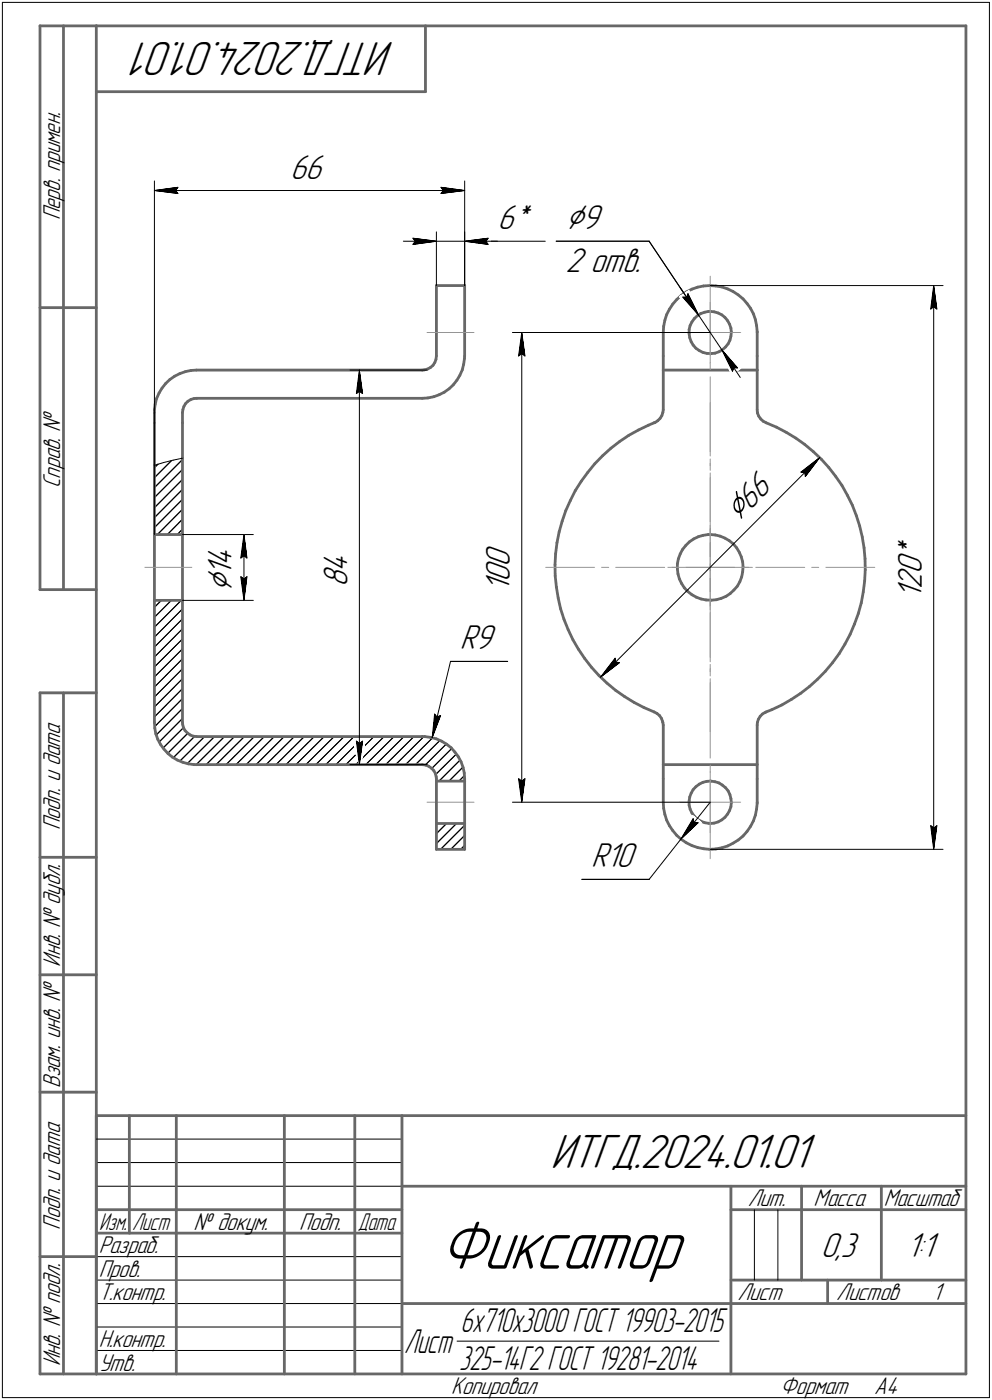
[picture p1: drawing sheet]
<svg xmlns="http://www.w3.org/2000/svg" width="211mm" height="298mm" viewBox="0 0 211 298" stroke-linecap="round" stroke-linejoin="round" font-family="sans-serif">
<defs><g id="words">
<text font-size="15.6" x="93.4" y="270.1">Фиксатор</text>
<g font-size="10.9">
<text x="83.9" y="9" transform="rotate(-180 83.9 9)">ИТГД.2024.01.01</text>
<text x="117.1" y="248.5">ИТГД.2024.01.01</text>
</g>
<g font-size="8.5">
<text x="120.3" y="48.8">Ç9</text>
<text x="157.1" y="111.1" transform="rotate(-45 157.1 111.1)">Ç66</text>
<text x="49.3" y="126.1" transform="rotate(-90 49.3 126.1)">Ç</text>
</g>
<g font-size="7.8">
<text x="61.7" y="38">66</text>
<text x="105.8" y="48.8">6*</text>
<text x="120.3" y="58">2 отв.</text>
<text x="196.1" y="119" transform="rotate(-90 196.1 119)">*</text>
<text x="49.3" y="122.6" transform="rotate(-90 49.3 122.6)">1</text>
<text x="49.3" y="120.5" transform="rotate(-90 49.3 120.5)">4</text>
<text x="73.9" y="124.9" transform="rotate(-90 73.9 124.9)">8</text>
<text x="73.9" y="121.7" transform="rotate(-90 73.9 121.7)">4</text>
<text x="108.5" y="125.9" transform="rotate(-90 108.5 125.9)">1</text>
<text x="108.5" y="123.8" transform="rotate(-90 108.5 123.8)">0</text>
<text x="108.5" y="120.6" transform="rotate(-90 108.5 120.6)">0</text>
<text x="196.1" y="125.4" transform="rotate(-90 196.1 125.4)">2</text>
<text x="196.1" y="122.2" transform="rotate(-90 196.1 122.2)">0</text>
<text x="196.1" y="127.5" transform="rotate(-90 196.1 127.5)">1</text>
<text x="97.8" y="138.3">R9</text>
<text x="125.8" y="184.7">R10</text>
<text x="174.6" y="267.5">0,3</text>
<text x="192.9" y="267.5">1:1</text>
</g>
<g font-size="7.6">
<text x="86" y="288">Лист</text>
<text x="98" y="283.5">6х710х3000 ГОСТ 19903-2015</text>
<text x="97.7" y="291.6">325-14Г2 ГОСТ 19281-2014</text>
</g>
<g font-size="5.5">
<text x="12.8" y="46.9" transform="rotate(-90 12.8 46.9)">Перв. примен.</text>
<text x="12.8" y="103.8" transform="rotate(-90 12.8 103.8)">Справ. !</text>
<text x="12.8" y="176.7" transform="rotate(-90 12.8 176.7)">Подп. и дата</text>
<text x="12.8" y="205.8" transform="rotate(-90 12.8 205.8)">Инв. ! дубл.</text>
<text x="12.8" y="231.6" transform="rotate(-90 12.8 231.6)">Взам. инв. !</text>
<text x="159.1" y="256.8">Лит.</text>
<text x="173.1" y="256.8">Масса</text>
<text x="188" y="256.8">Масштаб</text>
<text x="12.8" y="261.7" transform="rotate(-90 12.8 261.7)">Подп. и дата</text>
<text x="41.2" y="261.8">! докум.</text>
<text x="63.6" y="261.8">Подп.</text>
<text x="21" y="266.8">Разраб.</text>
<text x="21" y="271.8">Пров.</text>
<text x="21" y="276.8">Т.контр.</text>
<text x="156.9" y="276.8">Лист</text>
<text x="177.9" y="276.8">Листов</text>
<text x="198.4" y="276.8">1</text>
<text x="21" y="286.8">Н.контр.</text>
<text x="12.8" y="290.8" transform="rotate(-90 12.8 290.8)">Инв. ! подл.</text>
<text x="21" y="291.8">Утв.</text>
<text x="96" y="296.8">Копировал</text>
<text x="166" y="296.8">Формат</text>
<text x="186" y="296.8">A4</text>
</g>
<g font-size="5.4">
<text x="21.1" y="261.8">Изм.</text>
<text x="28.1" y="261.8">Лист</text>
<text x="76.1" y="261.8">Дата</text>
</g>
</g></defs>
<g fill="none" stroke="#676767" stroke-width=".59">
<path d="M8.5 5.5v120zM8.5 5.5h12zM13.5 5.5v120zM20.5 5.5v287zM20.5 5.5h185zM20.5 19.5h70zM90.5 5.5v14zM205.5 5.5v287zM8.5 65.5h12zM38.2 79.5l1.2-.4zM39.4 79.1l1.2-.2zM40.6 78.9l1.2-.1z"/>
<path d="M41.8 78.8h48zM89.8 78.8l.5-.1zM90.3 78.7l.6-.1zM90.9 78.6l.7-.4zM91.6 78.2l.5-.4zM92.5 77.2l-.4 .6zM92.8 76.5l-.3 .7zM92.8 70.8v5zM92.8 60.8v10zM92.8 60.8h6zM92.8 75.8v.7zM97.8 79.9l-.6 1z"/>
<path d="M98.3 78.7l-.5 1.2zM98.6 77.6l-.3 1.1zM98.8 76.3l-.2 1.3zM98.8 70.8v5zM98.8 60.8v10zM98.8 75.8v.5zM141.1 70.8v5zM141.1 75.8v3zM141.1 78.8h20zM141.1 78.8v8.4zM141.2 69.5l-.1 1.3zM141.4 68.2l-.2 1.3z"/>
<path d="M141.8 67l-.4 1.2zM142.4 65.8l-.6 1.2zM143.1 64.7l-.7 1.1zM144 63.8l-.9 .9zM144 63.8l.9-.9zM144.9 62.9l1.1-.8zM146 62.1l1.2-.5zM146.6 71l.1 .9zM146.6 70.1v.9zM146.7 71.9l.3 .8zM146.8 69.3l-.2 .8zM147 72.7l.4 .7z"/>
<path d="M147.2 68.5l-.4 .8zM147.2 61.6l1.2-.5zM147.4 73.4l.6 .7zM147.7 67.8l-.5 .7zM147.7 67.8l.6-.6zM148 74.1l.8 .5zM148.3 67.2l.8-.4zM148.4 61.1l1.3-.2zM148.8 74.6l.7 .4zM149.1 66.8l.8-.3zM149.5 75l.9 .2zM149.7 60.9l1.3-.1z"/>
<path d="M149.9 66.5l.8-.2zM150.4 75.2l.9 .1zM150.7 66.3h.4zM151 60.8l1.3 .1zM151.1 66.3l.8 .1zM151.3 75.3l.8-.1zM151.9 66.4l.9 .2zM152.1 75.2l.9-.3zM152.3 60.9l1.3 .2zM152.8 66.6l.7 .4zM153 74.9l.7-.4zM153.5 67l.7 .6z"/>
<path d="M153.6 61.1l1.2 .4zM153.7 74.5l.6-.6zM154.2 67.6l.6 .6zM154.8 68.2l.4 .8zM154.8 61.5l1.2 .6zM154.9 73.2l-.6 .7zM155.2 69l.3 .8zM155.3 72.4l-.4 .8zM155.5 69.8l.1 .9zM155.5 71.6l-.2 .8zM155.6 70.7l-.1 .9zM156 62.1l1.1 .7z"/>
<path d="M157.1 62.8l1 .8zM158.1 63.6l.8 1zM158.9 64.6l.8 1.1zM159.7 65.7l.6 1.1zM160.3 66.8l.4 1.2zM160.7 68l.3 1.3zM161 69.3l.1 1.3zM161.1 70.8v5zM161.1 70.6v.2zM161.1 75.8v3zM161.1 78.8v8.4zM32.9 90v9.1z"/>
<path d="M32.9 87.8v2.2zM32.9 87.2v.6zM32.9 99.1v14.7zM33 86l-.1 1.2zM33.3 84.8l-.3 1.2zM33.8 83.7l-.5 1.1zM34.5 82.6l-.7 1.1zM35.2 81.7l.9-.9zM35.2 81.7l-.7 .9zM36.1 80.8l1-.7zM37.1 80.1l1.1-.6zM38.8 90v7.5z"/>
<path d="M38.8 87.8v2.2zM38.8 97.5v16.3zM38.9 87.2l-.1 .6zM39.1 86.5l-.2 .7zM39.5 85.9l-.4 .6zM39.5 85.9l.5-.5zM40 85.4l.6-.4zM40.6 85l.7-.2zM41.3 84.8h.5zM41.8 84.8h48zM89.8 84.8l1.3-.1zM91.1 84.7l1.2-.2z"/>
<path d="M92.3 84.5l1.1-.5zM93.4 84l1.1-.5zM94.5 83.5l1-.7zM95.5 82.8l.9-.9zM97.2 80.9l-.8 1zM126.5 98.7l-1.4 1.8zM128.2 97l-1.7 1.7zM128.2 97l1.8-1.6zM130 95.4l1.8-1.4zM131.8 94l2-1.3zM133.8 92.7l2-1.2zM135.8 91.5l2.2-1z"/>
<path d="M138 90.5l1.1-.5zM139.1 90h.2zM139.3 90l.6-.4zM140.4 89.1l-.5 .5zM140.8 88.5l-.4 .6zM141 87.8l-.2 .7zM141.1 87.2l-.1 .6zM161.1 87.2v.6zM161.1 87.8l.1 .2zM161.2 88l.2 .6zM161.4 88.6l.4 .6zM161.8 89.2l.5 .5z"/>
<path d="M162.3 89.7l.7 .3zM163 90l2.2 .9zM165.2 90.9l2.1 1.1zM167.3 92l2 1.3zM169.3 93.3l1.9 1.3zM171.2 94.6l1.8 1.5zM173 96.1l1.8 1.7zM174.8 97.8l1.5 1.7zM176.3 99.5l1.5 1.9zM32.9 113.8h5.9zM32.9 113.8v14zM38.8 113.8v14z"/>
<path d="M118.2 117.9l-.1 2.3zM118.5 115.5l-.3 2.4zM119 113.2l-.5 2.3zM119.6 111l-.6 2.2zM120.4 108.7l-.8 2.3zM121.3 106.6l-.9 2.1zM122.4 104.4l-1.1 2.2zM123.7 102.4l-1.3 2zM125.1 100.5l-1.4 1.9zM144.3 119l-.2 1zM144.7 117.9l-.4 1.1zM145.2 117l-.5 .9z"/>
<path d="M145.9 116.1l-.7 .9zM145.9 116.1l.7-.7zM146.6 115.4l1-.7zM147.6 114.7l.9-.4zM148.5 114.3l1.1-.3zM149.6 114l1.1-.2zM150.7 113.8h.4zM151.1 113.8l1 .1zM152.1 113.9l1.1 .2zM153.2 114.1l1 .5zM154.2 114.6l1 .5zM155.2 115.1l.8 .7z"/>
<path d="M156 115.8l.7 .8zM156.7 116.6l.6 1zM157.3 117.6l.4 .9zM157.7 118.5l.3 1.1zM158 119.6l.1 1.1zM177.8 101.4l1.3 1.9zM179.1 103.3l1.2 2.1zM180.3 105.4l1 2.1zM181.3 107.5l.9 2.2zM182.2 109.7l.7 2.3zM182.9 112l.5 2.3zM183.4 114.3l.4 2.3z"/>
<path d="M183.8 116.6l.2 2.4zM184 119l.1 2.3zM8.5 125.5h12zM32.9 127.8v26zM32.9 127.8h5.9zM38.8 127.8v26zM118.1 120.2v2.4zM118.1 122.6l.3 2.4zM118.4 125l.3 2.3zM118.7 127.3l.6 2.3zM119.3 129.6l.7 2.2zM120 131.8l.9 2.2z"/>
<path d="M120.9 134l1 2.2zM121.9 136.2l1.2 2zM123.1 138.2l1.3 2zM144.1 121.1l.1 1.1zM144.1 120v1.1zM144.2 122.2l.3 1zM144.5 123.2l.5 1zM145 124.2l.6 .9zM145.6 125.1l.7 .8zM146.3 125.9l.9 .7zM147.2 126.6l.9 .5zM148.1 127.1l1 .4z"/>
<path d="M149.1 127.5l1.1 .2zM150.2 127.7l1.1 .1zM151.3 127.8l1.1-.1zM152.4 127.7l1-.3zM153.4 127.4l1-.4zM154.4 127l.9-.6zM155.3 126.4l.8-.8zM156.8 124.8l-.7 .8zM157.4 123.8l-.6 1zM157.8 122.8l-.4 1zM158 121.8l-.2 1zM158.1 120.7l-.1 1.1z"/>
<path d="M178.5 139.1l-1.4 2zM179.7 137.1l-1.2 2zM180.8 135l-1.1 2.1zM181.8 132.8l-1 2.2zM182.6 130.6l-.8 2.2zM183.2 128.4l-.6 2.2zM183.6 126l-.4 2.4zM183.9 123.7l-.3 2.3zM184.1 121.3l-.2 2.4zM8.5 147.5v145zM8.5 147.5h12zM13.5 147.5v145z"/>
<path d="M32.9 153.8v1.2zM32.9 155l.2 1.2zM33.1 156.2l.5 1.2zM33.6 157.4l.6 1.1zM34.2 158.5l.7 1zM34.9 159.5l.8 .9zM38.8 153.8l.1 .4zM38.9 154.2l.1 .7zM39 154.9l.4 .6zM39.4 155.5l.5 .5zM39.9 156l.6 .5zM40.5 156.5l.6 .2z"/>
<path d="M41.1 156.7l.7 .1zM41.8 156.8h48zM89.8 156.8h.6zM90.4 156.8l1.2 .2zM91.6 157l1.2 .3zM92.8 157.3l1.1 .5zM93.9 157.8l1.1 .6zM95 158.4l1 .8zM96 159.2l.8 .9zM124.4 140.2l1.4 1.8zM125.8 142l1.6 1.8zM127.4 143.8l1.7 1.6z"/>
<path d="M129.1 145.4l1.8 1.5zM130.9 146.9l2 1.4zM132.9 148.3l2 1.2zM134.9 149.5l2.1 1.1zM137 150.6l2.1 1zM139.1 151.6l.7 .3zM139.8 151.9l.5 .5zM140.3 152.4l.4 .6zM140.7 153l.3 .6zM141 153.6v.2zM141 153.8l.1 .5zM141.1 154.3v8.5z"/>
<path d="M161.1 154.3v8.5zM161.1 153.8v.5zM161.3 153.1l-.2 .7zM161.7 152.5l-.4 .6zM161.7 152.5l.5-.5zM162.2 152l.6-.4zM162.8 151.6h.2zM163 151.6l1.2-.5zM164.2 151.1l2.1-1zM166.3 150.1l2.1-1.2zM168.4 148.9l1.9-1.3zM170.3 147.6l1.9-1.5z"/>
<path d="M172.2 146.1l1.7-1.5zM175.6 142.9l-1.7 1.7zM177.1 141.1l-1.5 1.8zM35.7 160.4l1 .8zM36.7 161.2l1 .6zM37.7 161.8l1.2 .5zM38.9 162.3l1.1 .3zM40 162.6l1.3 .2zM41.3 162.8h.5zM41.8 162.8h48zM89.8 162.8l.8 .1zM90.6 162.9l.6 .2z"/>
<path d="M91.2 163.1l.6 .4zM91.8 163.5l.5 .5zM92.3 164l.3 .7zM92.6 164.7l.2 .7zM92.8 165.4v.4zM92.8 165.8v.5zM92.8 175.3h6zM92.8 166.3h6zM92.8 175.3v5.5zM92.8 166.3v9zM96.8 160.1l.7 1zM97.5 161.1l.6 1.1z"/>
<path d="M98.1 162.2l.4 1.2zM98.5 163.4l.3 1.1zM98.8 164.5v1.3zM98.8 165.8v.5zM98.8 175.3v5.5zM98.8 166.3v9zM141.1 170.8l.1 1.3zM141.1 165.8v5zM141.1 162.8v3zM141.1 162.8h20zM141.2 172.1l.2 1.3zM141.4 173.4l.4 1.2z"/>
<path d="M141.8 174.6l.6 1.2zM142.4 175.8l.7 1zM143.1 176.8l.9 1zM144 177.8l.9 .9zM144.9 178.7l1.1 .7zM146 179.4l1.2 .6zM146.6 170.5v.9zM146.6 171.4l.2 .9zM146.7 169.7l-.1 .8zM146.8 172.3l.4 .8zM147 168.9l-.3 .8zM147.2 173.1l.5 .6z"/>
<path d="M147.4 168.1l-.4 .8zM147.7 173.7l.6 .7zM148 167.5l.8-.6zM148 167.5l-.6 .6zM148.3 174.4l.8 .4zM148.8 166.9l.7-.4zM149.1 174.8l.8 .3zM149.5 166.5l.9-.2zM149.9 175.1l.8 .2zM150.4 166.3h.9zM150.7 175.3h.4zM151.1 175.3l.8-.1z"/>
<path d="M151.3 166.3l.8 .1zM151.9 175.2l.9-.2zM152.1 166.4l.9 .3zM152.8 175l.7-.5zM153 166.7l.7 .4zM153.5 174.5l.7-.5zM153.7 167.1l.6 .6zM154.3 167.7l.6 .7zM154.8 173.3l-.6 .7zM154.9 168.4l.4 .8zM155.2 172.6l-.4 .7zM155.3 169.2l.2 .8z"/>
<path d="M155.5 171.7l-.3 .9zM155.5 170l.1 .9zM155.6 170.9l-.1 .8zM156 179.5l1.1-.7zM157.1 178.8l1-.8zM158.9 177l-.8 1zM159.7 175.9l-.8 1.1zM160.3 174.8l-.6 1.1zM160.7 173.5l-.4 1.3zM161 172.3l-.3 1.2zM161.1 171l-.1 1.3zM161.1 170.8v.2z"/>
<path d="M161.1 165.8v5zM161.1 162.8v3zM8.5 182.5h12zM92.8 180.8h6zM147.2 180l1.2 .4zM148.4 180.4l1.3 .3zM149.7 180.7l1.3 .1zM151 180.8l1.3-.1zM152.3 180.7l1.3-.2zM153.6 180.5l1.2-.4zM154.8 180.1l1.2-.6zM8.5 207.5h12z"/>
<path d="M8.5 232.5h12zM20.5 237.5h185zM20.5 237.5v55zM27.5 237.5v25zM37.5 237.5v55zM60.5 237.5v55zM75.5 237.5v55zM85.5 237.5v55zM20.5 257.5h65zM85.5 252.5h120zM155.5 252.5v40zM155.5 257.5h15z"/>
<path d="M170.5 252.5v20zM170.5 257.5h35zM187.5 252.5v20zM8.5 267.5h12zM20.5 262.5h65zM85.5 277.5h70zM155.5 277.5h50zM155.5 272.5h50zM176.1 272.5v5zM8.5 292.5h12zM20.5 292.5h185z"/>
</g>
<g fill="none" stroke="#000" stroke-width=".21">
<path d="M.5 .5v297zM.5 .5h210zM210.5 .5v297zM32.9 38.5v75.3zM37.8 39.9l-.5 .7zM93.8 39.9l.5 .7zM93.8 39.9l5 .7zM98.8 38.5v22.3zM32.9 40.6l4.9-.7zM32.9 40.6l4.9 .6zM32.9 40.6h65.9zM37.3 40.6l.5 .6z"/>
<path d="M85.8 51.4h7zM87.8 50.7l5 .7zM87.8 50.7l.5 .7zM87.8 52l5-.6zM88.3 51.4l-.5 .6zM92.8 49.4v11.4zM92.8 51.4h6zM93.8 41.2l5-.6zM94.3 40.6l-.5 .6zM98.8 51.4h5zM98.8 49.4v11.4zM98.8 51.4l5 .6z"/>
<path d="M98.8 51.4l5-.7zM98.8 51.4h7zM103.3 51.4l.5 .6zM103.8 51.4h12.2zM103.8 50.7l-.5 .7zM118.3 51.4h19.8zM138.1 51.4l10.5 15.7zM74.5 78.8h16.3zM76.5 78.8l.6 5zM76.5 78.8l-.7 5zM76.5 78.8v84zM109 70.8h42.1z"/>
<path d="M110.3 75.8l.7-.5zM111 70.8l.7 5zM111 75.3l.7 .5zM111 70.8l-.7 5zM111 70.8v100zM144.7 61.2l3.9 5.9zM145.2 63.2l.9 .1zM145.2 63.2l3.4 3.9zM146.3 62.5l2.3 4.6zM146.3 62.5l-.2 .8zM148.6 67.1l5 7.4zM151.1 60.8h49.5z"/>
<path d="M153.6 74.5l2.2 4.5zM153.6 74.5l3.3 3.8zM153.6 74.5l3.9 5.8zM156.1 78.3l-.3 .7zM156.1 78.3h.8zM198 65.8l.6-.5zM198.6 60.8l.7 5zM198.6 65.3l.7 .5zM198.6 60.8l-.6 5zM198.6 60.8v120zM32.9 99.6l.7-.8zM32.9 99.1l1.9-.6z"/>
<path d="M34.8 98.5l2-.5zM36.5 98l-3.6 3.7zM36.8 98l2-.5zM75.8 83.8l.7-.5zM76.5 83.3l.6 .5zM174.4 97.4l-3.1 4zM174.4 97.4l-46.6 46.7zM32.9 105.9l5.9-6zM32.9 103.8l5.9-6zM38.8 112.6l-1.1 1.2zM38.8 110.5l-3.2 3.3zM38.8 108.4l-5.3 5.4z"/>
<path d="M38.8 106.3l-5.9 6zM38.8 104.2l-5.9 6zM38.8 102.1l-5.9 6zM38.8 113.8h15.1zM51.2 118.8l.7-.5zM51.9 113.8l.6 5zM51.9 118.3l.6 .5zM51.9 113.8l-.7 5zM51.9 113.8v14zM170.4 100.5l.8 .1zM170.4 100.5l4-3.1zM171.2 100.6l.1 .8z"/>
<path d="M32.9 133.5l5.7-5.7zM32.9 129.3l1.4-1.5zM36.4 127.8l-3.5 3.6zM38.8 138.1l-5.9 6zM38.8 133.9l-5.9 6zM38.8 131.7l-5.9 6.1zM38.8 129.6l-5.9 6zM38.8 127.8h15.1zM51.2 122.8l.7 5zM51.2 122.8l.7 .5zM51.9 123.3l.6-.5zM52.5 122.8l-.6 5z"/>
<path d="M32.9 142l5.9-6zM34.7 159.3l4.3-4.4zM38.8 153l-4.9 4.9zM38.8 150.8l-5.6 5.7zM38.8 148.7l-5.9 6zM38.8 146.6l-5.9 6zM38.8 144.5l-5.9 6zM38.8 142.4l-5.9 6zM38.8 140.3l-5.9 6zM39.9 156.1l-4.2 4.3zM58.3 156.8l-5.9 6zM75.8 157.8l.7 5z"/>
<path d="M75.8 157.8l.7 .5zM76.5 158.3l.6-.5zM77.1 157.8l-.6 5zM77.4 156.8l-5.9 6zM92.5 152l-.6 5zM92.5 152l.5 .7zM93 152.7l.7-.4zM93.7 152.3l-1.8 4.7zM95 158.4l-4.5 4.5zM95.8 140.8h12.2zM95.8 140.8l-3.9 16.2zM127.8 144.1l4-3z"/>
<path d="M130.9 140.1l-3.1 4zM130.9 140.1v.9zM130.9 141l.9 .1zM36.9 161.3l4.5-4.5zM38.2 162.1l5.3-5.3zM39.8 162.6l5.8-5.8zM41.7 162.8l6.1-6zM43.9 162.8l6-6zM46 162.8l6-6zM48.1 162.8l6-6zM50.2 162.8l6-6zM54.5 162.8l6-6z"/>
<path d="M56.6 162.8l6-6zM58.7 162.8l6-6zM60.8 162.8l6-6zM62.9 162.8l6.1-6zM65.1 162.8l6-6zM67.2 162.8l6-6zM69.3 162.8l6-6zM73.6 162.8l5.9-6zM74.5 162.8h16.3zM75.7 162.8l6-6zM77.8 162.8l6-6zM79.9 162.8l6-6z"/>
<path d="M82 162.8l6.1-6zM84.2 162.8l6-6zM86.3 162.8l5.7-5.7zM88.4 162.8l5.2-5.2zM91.9 163.6l4.2-4.3zM92.7 164.9l4.4-4.4zM92.8 179.6l4.3-4.3zM92.8 177.5l2.2-2.2zM92.8 175.3h.1M93.4 166.3l4.5-4.5zM95.5 166.3l3-3zM97.6 166.3l1.2-1.2z"/>
<path d="M98.8 177.8l-2.9 3zM98.8 175.7l-5.1 5.1zM109 170.8h42.1zM110.3 165.8l.7 5zM110.3 165.8l.7 .5zM111 166.3l.7-.5zM111.7 165.8l-.7 5zM144.9 178.6l-6.8 8.6zM144.9 178.6l3.6-3.5zM147.4 174.3l-2.5 4.3zM147.4 174.3l.3 .8zM147.7 175.1h.8z"/>
<path d="M151.1 170.8l-6.2 7.8zM198 175.8l.6 5zM198 175.8l.6 .5zM198.6 176.3l.7-.5zM199.3 175.8l-.7 5zM98 180.8l.8-.8zM123.8 187.2h14.3zM151.1 180.8h49.5zM20.5 247.5h65zM20.5 252.5h65zM20.5 242.5h65zM160.5 257.5v15z"/>
<path d="M165.5 257.5v15zM20.5 267.5h65zM20.5 272.5h65zM20.5 277.5h65zM.5 297.5h210zM20.5 282.5h65zM20.5 287.5h65zM97.2 285.5h55.8z"/>
</g>
<g fill="none" stroke="#989898" stroke-width=".21">
<path d="M151.1 58.8v16.8zM90.8 70.8h10zM144.6 70.8h6.5zM151.1 70.8h6.5zM151.1 70.8v6.5zM151.1 64.3v6.5zM151.1 77.2v1.5zM151.1 98.6v1.5zM151.1 80.2v16.9zM151.1 85.8v10.4zM151.1 97.7v1.5zM151.1 111.8v9z"/>
<path d="M151.1 101.6v16.9zM151.1 100.7v10.4zM151.1 112.6v1.5zM151.1 115.6v5.2zM30.8 120.8h10zM116.1 120.8h10.4zM128 120.8h1.5zM131 120.8h10.4zM142.1 120.8h9zM142.9 120.8h1.5zM145.9 120.8h5.2zM151.1 120.8h9z"/>
<path d="M151.1 120.8v9zM151.1 123.1v16.9zM151.1 120v1.6zM151.1 120.8h5.2zM151.1 130.5v10.4zM151.1 127.5v1.5zM151.1 120.8v5.2zM157.8 120.8h1.5zM160.8 120.8h10.4zM172.7 120.8h1.5zM175.7 120.8h10.4zM151.1 144.5v16.9z"/>
<path d="M151.1 141.4v1.6zM151.1 145.4v10.4zM151.1 142.4v1.5zM90.8 170.8h10zM144.6 170.8h6.5zM151.1 170.8h6.5zM151.1 170.8v6.5zM151.1 164.3v6.5zM151.1 165.9v16.9zM151.1 162.9v1.5z"/>
</g>
<g fill="#fff" stroke="#fff" stroke-width=".21">
<path d="M105.8 43.2h8.2zM105.8 43.3h8.2zM105.8 43.3h8.2zM105.8 43.3h8.2zM105.8 43.4h8.2zM105.8 43.4h8.2zM105.8 43.5h8.2zM105.8 43.5h8.2zM105.8 43.6h8.2zM105.8 43.6h8.2zM105.8 43.6h8.2zM105.8 43.7h8.2zM105.8 43.7h8.2zM105.8 43.8h8.2zM105.8 43.8h8.2zM105.8 43.9h8.2zM105.8 43.9h8.2zM105.8 43.9h8.2zM105.8 44h8.2zM105.8 44h8.2zM105.8 44.1h8.2zM105.8 44.1h8.2zM105.8 44.2h8.2zM105.8 44.2h8.2zM105.8 44.2h8.2zM105.8 44.3h8.2zM105.8 44.3h8.2zM105.8 44.4h8.2zM105.8 44.4h8.2zM105.8 44.4h8.2zM105.8 44.5h8.2zM105.8 44.5h8.2zM105.8 44.6h8.2zM105.8 44.6h8.2zM105.8 44.7h8.2zM105.8 44.7h8.2zM105.8 44.7h8.2zM105.8 44.8h8.2zM105.8 44.8h8.2zM105.8 44.9h8.2zM105.8 44.9h8.2zM105.8 45h8.2zM105.8 45h8.2zM105.8 45h8.2zM105.8 45.1h8.2zM105.8 45.1h8.2zM105.8 45.2h8.2zM105.8 45.2h8.2zM105.8 45.3h8.2zM105.8 45.3h8.2zM105.8 45.3h8.2zM105.8 45.4h8.2zM105.8 45.4h8.2zM105.8 45.5h8.2zM105.8 45.5h8.2zM105.8 45.6h8.2zM105.8 45.6h8.2zM105.8 45.6h8.2zM105.8 45.7h8.2zM105.8 45.7h8.2zM105.8 45.8h8.2zM105.8 45.8h8.2zM105.8 45.8h8.2zM105.8 45.9h8.2zM105.8 45.9h8.2zM105.8 46h8.2zM105.8 46h8.2zM105.8 46.1h8.2zM105.8 46.1h8.2zM105.8 46.1h8.2zM105.8 46.2h8.2zM105.8 46.2h8.2zM105.8 46.3h8.2zM105.8 46.3h8.2zM105.8 46.4h8.2zM105.8 46.4h8.2zM105.8 46.4h8.2zM105.8 46.5h8.2zM105.8 46.5h8.2zM105.8 46.6h8.2zM105.8 46.6h8.2zM105.8 46.7h8.2zM105.8 46.7h8.2zM105.8 46.7h8.2zM105.8 46.8h8.2zM105.8 46.8h8.2zM105.8 46.9h8.2zM105.8 46.9h8.2zM105.8 46.9h8.2zM105.8 47h8.2zM105.8 47h8.2zM105.8 47.1h8.2zM105.8 47.1h8.2zM105.8 47.2h8.2zM105.8 47.2h8.2zM105.8 47.2h8.2zM105.8 47.3h8.2zM105.8 47.3h8.2zM105.8 47.4h8.2zM105.8 47.4h8.2zM105.8 47.5h8.2zM105.8 47.5h8.2zM105.8 47.5h8.2zM105.8 47.6h8.2zM105.8 47.6h8.2zM105.8 47.7h8.2zM105.8 47.7h8.2zM105.8 47.8h8.2zM105.8 47.8h8.2zM105.8 47.8h8.2zM105.8 47.9h8.2zM105.8 47.9h8.2zM105.8 48h8.2zM105.8 48h8.2zM105.8 48h8.2zM105.8 48.1h8.2zM105.8 48.1h8.2zM105.8 48.2h8.2zM105.8 48.2h8.2zM105.8 48.3h8.2zM105.8 48.3h8.2zM105.8 48.3h8.2zM105.8 48.4h8.2zM105.8 48.4h8.2zM105.8 48.5h8.2zM105.8 48.5h8.2zM105.8 48.6h8.2zM105.8 48.6h8.2zM105.8 48.6h8.2zM105.8 48.7h8.2zM105.8 48.7h8.2zM105.8 48.8h8.2zM105.8 48.8h8.2zM105.8 48.9h8.2zM105.8 48.9h8.2zM105.8 48.9h8.2zM105.8 49h8.2zM105.8 49h8.2zM105.8 49.1h8.2zM105.8 49.1h8.2zM105.8 49.1h8.2zM105.8 49.2h8.2zM105.8 49.2h8.2zM105.8 49.3h8.2zM105.8 49.3h8.2zM105.8 49.4h8.2zM105.8 49.4h8.2zM105.8 49.4h8.2zM105.8 49.5h8.2zM105.8 49.5h8.2zM105.8 49.6h8.2zM105.8 49.6h8.2zM105.8 49.7h8.2zM105.8 49.7h8.2zM105.8 49.7h8.2zM105.8 49.8h8.2zM105.8 49.8h8.2zM105.8 49.9h8.2zM105.8 49.9h8.2zM105.8 50h8.2zM105.8 50h8.2zM105.8 50h8.2zM105.8 50.1h8.2zM105.8 50.1h8.2zM105.8 50.2h8.2zM105.8 50.2h8.2zM105.8 50.2h8.2zM105.8 50.3h8.2zM105.8 50.3h8.2z"/>
<path d="M87.3 50.2h.4zM87.3 50.2h.7zM87.3 50.2h1zM87.3 50.3h1.3zM87.3 50.3h1.6zM87.3 50.4h1.9zM87.3 50.4h2.2zM87.3 50.5h2.5zM87.3 50.5h2.8zM87.3 50.5h3.2zM87.3 50.6h3.5zM87.3 50.6h3.8zM87.3 50.7h3.9zM87.3 50.7h4zM87.3 50.8h4.1zM87.3 50.8h4.2zM87.3 50.8h4.3zM87.3 50.9h4.4zM87.3 50.9h4.5zM87.3 51h4.6zM87.3 51h4.7zM87.3 51.1h4.8zM87.3 51.1h4.9zM87.3 51.1h5zM87.3 51.2h5.2zM87.3 51.2h5.2zM87.3 51.3h5.4zM87.3 51.3h5.5zM87.3 51.4h5.5zM87.3 51.4h5.5zM87.3 51.4h5.4zM87.3 51.5h5.2zM87.3 51.5h5.2zM87.3 51.6h5.1zM87.3 51.6h4.9zM87.3 51.6h4.9zM87.3 51.7h4.8zM87.3 51.7h4.6zM87.3 51.8h4.6zM87.3 51.8h4.5zM87.3 51.9h4.4zM87.3 51.9h4.3zM87.3 51.9h4.2zM87.3 52h4.1zM87.3 52h4zM87.3 52.1h3.9zM87.3 52.1h3.8zM87.3 52.2h3.4zM87.3 52.2h3.1zM87.3 52.2h2.7zM87.3 52.3h2.4zM87.3 52.3h2.1zM87.3 52.4h1.7zM87.3 52.4h1.4zM87.3 52.5h1zM87.3 52.5h.7zM87.3 52.5h.4z"/>
<path d="M104 50.2h.3zM103.7 50.2h.6zM103.4 50.2h.9zM103.1 50.3h1.2zM102.8 50.3h1.5zM102.5 50.4h1.8zM102.2 50.4h2.1zM101.9 50.5h2.4zM101.6 50.5h2.7zM101.3 50.5h3zM101 50.6h3.3zM100.6 50.6h3.7zM100.5 50.7h3.8zM100.5 50.7h3.8zM100.3 50.8h4zM100.2 50.8h4.1zM100.1 50.8h4.2zM100 50.9h4.3zM99.9 50.9h4.4zM99.8 51h4.5zM99.7 51h4.6zM99.6 51.1h4.7zM99.5 51.1h4.8zM99.4 51.1h4.9zM99.3 51.2h5zM99.2 51.2h5.1zM99.1 51.3h5.2zM99 51.3h5.3zM98.8 51.4h5.5zM99 51.4h5.3zM99.1 51.4h5.2zM99.1 51.5h5.2zM99.3 51.5h5zM99.4 51.6h4.9zM99.4 51.6h4.9zM99.6 51.6h4.7zM99.7 51.7h4.6zM99.7 51.7h4.6zM99.9 51.8h4.4zM99.9 51.8h4.4zM100 51.9h4.3zM100.2 51.9h4.1zM100.2 51.9h4.1zM100.3 52h4zM100.5 52h3.8zM100.5 52.1h3.8zM100.6 52.1h3.7zM101 52.2h3.3zM101.3 52.2h3zM101.6 52.2h2.7zM102 52.3h2.3zM102.3 52.3h2zM102.7 52.4h1.6zM103 52.4h1.3zM103.3 52.5h1zM103.7 52.5h.6zM104 52.5h.3z"/>
<path d="M61.8 32.4h8.1zM61.8 32.4h8.1zM61.8 32.5h8.1zM61.8 32.5h8.1zM61.8 32.6h8.1zM61.8 32.6h8.1zM61.8 32.6h8.1zM61.8 32.7h8.1zM61.8 32.7h8.1zM61.8 32.8h8.1zM61.8 32.8h8.1zM61.8 32.9h8.1zM61.8 32.9h8.1zM61.8 32.9h8.1zM61.8 33h8.1zM61.8 33h8.1zM61.8 33.1h8.1zM61.8 33.1h8.1zM61.8 33.1h8.1zM61.8 33.2h8.1zM61.8 33.2h8.1zM61.8 33.3h8.1zM61.8 33.3h8.1zM61.8 33.4h8.1zM61.8 33.4h8.1zM61.8 33.4h8.1zM61.8 33.5h8.1zM61.8 33.5h8.1zM61.8 33.6h8.1zM61.8 33.6h8.1zM61.8 33.7h8.1zM61.8 33.7h8.1zM61.8 33.7h8.1zM61.8 33.8h8.1zM61.8 33.8h8.1zM61.8 33.9h8.1zM61.8 33.9h8.1zM61.8 34h8.1zM61.8 34h8.1zM61.8 34h8.1zM61.8 34.1h8.1zM61.8 34.1h8.1zM61.8 34.2h8.1zM61.8 34.2h8.1zM61.8 34.2h8.1zM61.8 34.3h8.1zM61.8 34.3h8.1zM61.8 34.4h8.1zM61.8 34.4h8.1zM61.8 34.5h8.1zM61.8 34.5h8.1zM61.8 34.5h8.1zM61.8 34.6h8.1zM61.8 34.6h8.1zM61.8 34.7h8.1zM61.8 34.7h8.1zM61.8 34.8h8.1zM61.8 34.8h8.1zM61.8 34.8h8.1zM61.8 34.9h8.1zM61.8 34.9h8.1zM61.8 35h8.1zM61.8 35h8.1zM61.8 35.1h8.1zM61.8 35.1h8.1zM61.8 35.1h8.1zM61.8 35.2h8.1zM61.8 35.2h8.1zM61.8 35.3h8.1zM61.8 35.3h8.1zM61.8 35.3h8.1zM61.8 35.4h8.1zM61.8 35.4h8.1zM61.8 35.5h8.1zM61.8 35.5h8.1zM61.8 35.6h8.1zM61.8 35.6h8.1zM61.8 35.6h8.1zM61.8 35.7h8.1zM61.8 35.7h8.1zM61.8 35.8h8.1zM61.8 35.8h8.1zM61.8 35.9h8.1zM61.8 35.9h8.1zM61.8 35.9h8.1zM61.8 36h8.1zM61.8 36h8.1zM61.8 36.1h8.1zM61.8 36.1h8.1zM61.8 36.2h8.1zM61.8 36.2h8.1zM61.8 36.2h8.1zM61.8 36.3h8.1zM61.8 36.3h8.1zM61.8 36.4h8.1zM61.8 36.4h8.1zM61.8 36.4h8.1zM61.8 36.5h8.1zM61.8 36.5h8.1zM61.8 36.6h8.1zM61.8 36.6h8.1zM61.8 36.7h8.1zM61.8 36.7h8.1zM61.8 36.7h8.1zM61.8 36.8h8.1zM61.8 36.8h8.1zM61.8 36.9h8.1zM61.8 36.9h8.1zM61.8 37h8.1zM61.8 37h8.1zM61.8 37h8.1zM61.8 37.1h8.1zM61.8 37.1h8.1zM61.8 37.2h8.1zM61.8 37.2h8.1zM61.8 37.3h8.1zM61.8 37.3h8.1zM61.8 37.3h8.1zM61.8 37.4h8.1zM61.8 37.4h8.1zM61.8 37.5h8.1zM61.8 37.5h8.1zM61.8 37.5h8.1zM61.8 37.6h8.1zM61.8 37.6h8.1zM61.8 37.7h8.1zM61.8 37.7h8.1zM61.8 37.8h8.1zM61.8 37.8h8.1zM61.8 37.8h8.1zM61.8 37.9h8.1zM61.8 37.9h8.1zM61.8 38h8.1zM61.8 38h8.1zM61.8 38.1h8.1zM61.8 38.1h8.1zM61.8 38.1h8.1zM61.8 38.2h8.1zM61.8 38.2h8.1zM61.8 38.3h8.1zM61.8 38.3h8.1zM61.8 38.4h8.1zM61.8 38.4h8.1zM61.8 38.4h8.1zM61.8 38.5h8.1zM61.8 38.5h8.1zM61.8 38.6h8.1zM61.8 38.6h8.1zM61.8 38.7h8.1zM61.8 38.7h8.1zM61.8 38.7h8.1zM61.8 38.8h8.1zM61.8 38.8h8.1zM61.8 38.9h8.1zM61.8 38.9h8.1zM61.8 38.9h8.1zM61.8 39h8.1zM61.8 39h8.1zM61.8 39.1h8.1zM61.8 39.1h8.1zM61.8 39.2h8.1zM61.8 39.2h8.1zM61.8 39.2h8.1zM61.8 39.3h8.1zM61.8 39.3h8.1zM61.8 39.4h8.1zM61.8 39.4h8.1zM61.8 39.5h8.1zM61.8 39.5h8.1z"/>
<path d="M38 39.4h.3zM37.7 39.4h.6zM37.3 39.5h1zM37 39.5h1.3zM36.7 39.5h1.6zM36.3 39.6h2zM36 39.6h2.3zM35.6 39.7h2.7zM35.3 39.7h3zM35 39.8h3.3zM34.6 39.8h3.7zM34.5 39.8h3.8zM34.5 39.9h3.8zM34.3 39.9h4zM34.2 40h4.1zM34.2 40h4.1zM34 40h4.3zM34 40.1h4.3zM33.9 40.1h4.4zM33.7 40.2h4.6zM33.7 40.2h4.6zM33.6 40.3h4.7zM33.4 40.3h4.9zM33.4 40.3h4.9zM33.3 40.4h5zM33.1 40.4h5.2zM33.1 40.5h5.2zM33 40.5h5.3zM32.9 40.6h5.4zM33 40.6h5.3zM33.1 40.6h5.2zM33.2 40.7h5.1zM33.3 40.7h5zM33.4 40.8h4.9zM33.5 40.8h4.8zM33.6 40.9h4.7zM33.7 40.9h4.6zM33.8 40.9h4.5zM33.9 41h4.4zM34 41h4.3zM34.1 41.1h4.2zM34.2 41.1h4.1zM34.3 41.1h4zM34.5 41.2h3.8zM34.5 41.2h3.8zM34.6 41.3h3.7zM35 41.3h3.3zM35.3 41.4h3zM35.6 41.4h2.7zM35.9 41.4h2.4zM36.2 41.5h2.1zM36.5 41.5h1.8zM36.8 41.6h1.5zM37.1 41.6h1.2zM37.4 41.7h.9zM37.7 41.7h.6zM38 41.7h.3z"/>
<path d="M93.3 39.4h.4zM93.3 39.4h.7zM93.3 39.5h1.1zM93.3 39.5h1.4zM93.3 39.5h1.7zM93.3 39.6h2.1zM93.3 39.6h2.4zM93.3 39.7h2.8zM93.3 39.7h3.1zM93.3 39.8h3.4zM93.3 39.8h3.7zM93.3 39.8h3.9zM93.3 39.9h3.9zM93.3 39.9h4.1zM93.3 40h4.2zM93.3 40h4.2zM93.3 40h4.4zM93.3 40.1h4.4zM93.3 40.1h4.6zM93.3 40.2h4.7zM93.3 40.2h4.7zM93.3 40.3h4.9zM93.3 40.3h5zM93.3 40.3h5.1zM93.3 40.4h5.2zM93.3 40.4h5.3zM93.3 40.5h5.4zM93.3 40.5h5.5zM93.3 40.6h5.5zM93.3 40.6h5.5zM93.3 40.6h5.3zM93.3 40.7h5.3zM93.3 40.7h5.1zM93.3 40.8h5zM93.3 40.8h4.9zM93.3 40.9h4.8zM93.3 40.9h4.7zM93.3 40.9h4.6zM93.3 41h4.5zM93.3 41h4.4zM93.3 41.1h4.3zM93.3 41.1h4.2zM93.3 41.1h4.1zM93.3 41.2h4zM93.3 41.2h3.9zM93.3 41.3h3.7zM93.3 41.3h3.4zM93.3 41.4h3.1zM93.3 41.4h2.8zM93.3 41.4h2.5zM93.3 41.5h2.2zM93.3 41.5h1.9zM93.3 41.6h1.6zM93.3 41.6h1.3zM93.3 41.7h1zM93.3 41.7h.7zM93.3 41.7h.4z"/>
<path d="M68.3 116.7h7.1zM68.3 116.8h7.1zM68.3 116.8h7.1zM68.3 116.8h7.1zM68.3 116.9h7.1zM68.3 116.9h7.1zM68.3 117h7.1zM68.3 117h7.1zM68.3 117.1h7.1zM68.3 117.1h7.1zM68.3 117.1h7.1zM68.3 117.2h7.1zM68.3 117.2h7.1zM68.3 117.3h7.1zM68.3 117.3h7.1zM68.3 117.3h7.1zM68.3 117.4h7.1zM68.3 117.4h7.1zM68.3 117.5h7.1zM68.3 117.5h7.1zM68.3 117.6h7.1zM68.3 117.6h7.1zM68.3 117.6h7.1zM68.3 117.7h7.1zM68.3 117.7h7.1zM68.3 117.8h7.1zM68.3 117.8h7.1zM68.3 117.9h7.1zM68.3 117.9h7.1zM68.3 117.9h7.1zM68.3 118h7.1zM68.3 118h7.1zM68.3 118.1h7.1zM68.3 118.1h7.1zM68.3 118.2h7.1zM68.3 118.2h7.1zM68.3 118.2h7.1zM68.3 118.3h7.1zM68.3 118.3h7.1zM68.3 118.4h7.1zM68.3 118.4h7.1zM68.3 118.4h7.1zM68.3 118.5h7.1zM68.3 118.5h7.1zM68.3 118.6h7.1zM68.3 118.6h7.1zM68.3 118.7h7.1zM68.3 118.7h7.1zM68.3 118.7h7.1zM68.3 118.8h7.1zM68.3 118.8h7.1zM68.3 118.9h7.1zM68.3 118.9h7.1zM68.3 119h7.1zM68.3 119h7.1zM68.3 119h7.1zM68.3 119.1h7.1zM68.3 119.1h7.1zM68.3 119.2h7.1zM68.3 119.2h7.1zM68.3 119.3h7.1zM68.3 119.3h7.1zM68.3 119.3h7.1zM68.3 119.4h7.1zM68.3 119.4h7.1zM68.3 119.5h7.1zM68.3 119.5h7.1zM68.3 119.5h7.1zM68.3 119.6h7.1zM68.3 119.6h7.1zM68.3 119.7h7.1zM68.3 119.7h7.1zM68.3 119.8h7.1zM68.3 119.8h7.1zM68.3 119.8h7.1zM68.3 119.9h7.1zM68.3 119.9h7.1zM68.3 120h7.1zM68.3 120h7.1zM68.3 120.1h7.1zM68.3 120.1h7.1zM68.3 120.1h7.1zM68.3 120.2h7.1zM68.3 120.2h7.1zM68.3 120.3h7.1zM68.3 120.3h7.1zM68.3 120.4h7.1zM68.3 120.4h7.1zM68.3 120.4h7.1zM68.3 120.5h7.1zM68.3 120.5h7.1zM68.3 120.6h7.1zM68.3 120.6h7.1zM68.3 120.6h7.1zM68.3 120.7h7.1zM68.3 120.7h7.1zM68.3 120.8h7.1zM68.3 120.8h7.1zM68.3 120.9h7.1zM68.3 120.9h7.1zM68.3 120.9h7.1zM68.3 121h7.1zM68.3 121h7.1zM68.3 121.1h7.1zM68.3 121.1h7.1zM68.3 121.2h7.1zM68.3 121.2h7.1zM68.3 121.2h7.1zM68.3 121.3h7.1zM68.3 121.3h7.1zM68.3 121.4h7.1zM68.3 121.4h7.1zM68.3 121.5h7.1zM68.3 121.5h7.1zM68.3 121.5h7.1zM68.3 121.6h7.1zM68.3 121.6h7.1zM68.3 121.7h7.1zM68.3 121.7h7.1zM68.3 121.8h7.1zM68.3 121.8h7.1zM68.3 121.8h7.1zM68.3 121.9h7.1zM68.3 121.9h7.1zM68.3 122h7.1zM68.3 122h7.1zM68.3 122h7.1zM68.3 122.1h7.1zM68.3 122.1h7.1zM68.3 122.2h7.1zM68.3 122.2h7.1zM68.3 122.3h7.1zM68.3 122.3h7.1zM68.3 122.3h7.1zM68.3 122.4h7.1zM68.3 122.4h7.1zM68.3 122.5h7.1zM68.3 122.5h7.1zM68.3 122.6h7.1zM68.3 122.6h7.1zM68.3 122.6h7.1zM68.3 122.7h7.1zM68.3 122.7h7.1zM68.3 122.8h7.1zM68.3 122.8h7.1zM68.3 122.9h7.1zM68.3 122.9h7.1zM68.3 122.9h7.1zM68.3 123h7.1zM68.3 123h7.1zM68.3 123.1h7.1zM68.3 123.1h7.1zM68.3 123.1h7.1zM68.3 123.2h7.1zM68.3 123.2h7.1zM68.3 123.3h7.1zM68.3 123.3h7.1zM68.3 123.4h7.1zM68.3 123.4h7.1zM68.3 123.4h7.1zM68.3 123.5h7.1zM68.3 123.5h7.1zM68.3 123.6h7.1zM68.3 123.6h7.1zM68.3 123.7h7.1zM68.3 123.7h7.1zM68.3 123.7h7.1zM68.3 123.8h7.1zM68.3 123.8h7.1zM68.3 123.9h7.1zM68.3 123.9h7.1zM68.3 124h7.1zM68.3 124h7.1zM68.3 124h7.1zM68.3 124.1h7.1zM68.3 124.1h7.1zM68.3 124.2h7.1zM68.3 124.2h7.1zM68.3 124.2h7.1zM68.3 124.3h7.1zM68.3 124.3h7.1zM68.3 124.4h7.1zM68.3 124.4h7.1zM68.3 124.5h7.1zM68.3 124.5h7.1zM68.3 124.5h7.1zM68.3 124.6h7.1zM68.3 124.6h7.1zM68.3 124.7h7.1zM68.3 124.7h7.1zM68.3 124.8h7.1zM68.3 124.8h7.1zM68.3 124.8h7.1z"/>
<path d="M76.4 78.9h.1zM76.4 79h.1zM76.4 79h.2zM76.4 79h.2zM76.4 79.1h.2zM76.3 79.1h.3zM76.3 79.2h.3zM76.3 79.2h.4zM76.3 79.2h.4zM76.3 79.3h.4zM76.2 79.3h.5zM76.2 79.4h.5zM76.2 79.4h.6zM76.2 79.5h.6zM76.2 79.5h.6zM76.2 79.5h.6zM76.2 79.6h.6zM76.1 79.6h.7zM76.1 79.7h.7zM76.1 79.7h.8zM76.1 79.8h.8zM76.1 79.8h.8zM76 79.8h.9zM76 79.9h1zM76 79.9h1zM76 80h1zM76 80h1zM75.9 80.1h1.1zM75.9 80.1h1.1zM75.9 80.1h1.1zM75.9 80.2h1.2zM75.9 80.2h1.2zM75.9 80.3h1.2zM75.9 80.3h1.2zM75.9 80.3h1.2zM75.8 80.4h1.4zM75.8 80.4h1.4zM75.8 80.5h1.4zM75.8 80.5h1.4zM75.7 80.6h1.5zM75.7 80.6h1.6zM75.7 80.6h1.6zM75.7 80.7h1.6zM75.7 80.7h1.6zM75.7 80.8h1.6zM75.7 80.8h1.6zM75.7 80.9h1.6zM75.7 80.9h1.6zM75.7 80.9h1.6zM75.7 81h1.6zM75.7 81h1.6zM75.7 81.1h1.6zM75.7 81.1h1.6zM75.7 81.2h1.6zM75.6 81.2h1.7zM75.6 81.2h1.7zM75.6 81.3h1.7zM75.6 81.3h1.7zM75.6 81.4h1.7zM75.6 81.4h1.7zM75.6 81.4h1.7zM75.6 81.5h1.7zM75.6 81.5h1.7zM75.6 81.6h1.7zM75.6 81.6h1.8zM75.6 81.7h1.8zM75.6 81.7h1.8zM75.6 81.7h1.8zM75.6 81.8h1.8zM75.6 81.8h1.8zM75.6 81.9h1.8zM75.6 81.9h1.8zM75.6 82h1.8zM75.6 82h1.8zM75.6 82h1.8zM75.6 82.1h1.8zM75.5 82.1h1.9zM75.5 82.2h1.9zM75.5 82.2h1.9zM75.5 82.3h1.9zM75.5 82.3h2zM75.5 82.3h2zM75.5 82.4h2zM75.5 82.4h2zM75.5 82.5h2zM75.5 82.5h2zM75.5 82.5h2zM75.5 82.6h2zM75.5 82.6h2zM75.5 82.7h2zM75.5 82.7h2zM75.4 82.8h2.1zM75.4 82.8h2.1zM75.4 82.8h2.1zM75.4 82.9h2.1zM75.4 82.9h2.1zM75.4 83h2.2zM75.4 83h2.2zM75.4 83.1h2.2zM75.4 83.1h2.2zM75.4 83.1h2.2zM75.4 83.2h2.2zM75.4 83.2h2.2zM75.4 83.3h2.2zM75.4 83.3h2.2zM75.4 83.4h2.2zM75.4 83.4h2.2zM75.4 83.4h2.2zM75.4 83.5h2.2zM75.4 83.5h2.2zM75.4 83.6h2.2zM75.4 83.6h2.2zM75.4 83.7h2.2zM75.3 83.7h2.3zM75.3 83.7h2.3zM75.3 83.8h2.3zM75.3 83.8h2.3zM75.3 83.9h2.3zM75.3 83.9h2.3zM75.3 83.9h2.3zM75.3 84h2.4zM75.3 84h2.4zM75.3 84.1h2.4zM75.3 84.1h2.4zM75.3 84.2h2.4zM75.3 84.2h2.4zM75.3 84.2h2.4z"/>
<path d="M75.2 157.3h2.5zM75.3 157.3h2.4zM75.3 157.4h2.4zM75.3 157.4h2.4zM75.3 157.4h2.4zM75.3 157.5h2.4zM75.3 157.5h2.4zM75.3 157.6h2.4zM75.3 157.6h2.3zM75.3 157.6h2.3zM75.3 157.7h2.3zM75.3 157.7h2.3zM75.3 157.8h2.3zM75.3 157.8h2.3zM75.3 157.9h2.3zM75.4 157.9h2.2zM75.4 157.9h2.2zM75.4 158h2.2zM75.4 158h2.2zM75.4 158.1h2.2zM75.4 158.1h2.2zM75.4 158.2h2.2zM75.4 158.2h2.2zM75.4 158.2h2.2zM75.4 158.3h2.2zM75.4 158.3h2.2zM75.4 158.4h2.2zM75.4 158.4h2.2zM75.4 158.5h2.2zM75.4 158.5h2.2zM75.4 158.5h2.2zM75.4 158.6h2.2zM75.4 158.6h2.1zM75.4 158.7h2.1zM75.4 158.7h2.1zM75.4 158.7h2.1zM75.4 158.8h2.1zM75.5 158.8h2zM75.5 158.9h2zM75.5 158.9h2zM75.5 159h2zM75.5 159h2zM75.5 159h2zM75.5 159.1h2zM75.5 159.1h2zM75.5 159.2h2zM75.5 159.2h2zM75.5 159.3h2zM75.5 159.3h1.9zM75.5 159.3h1.9zM75.5 159.4h1.9zM75.5 159.4h1.9zM75.6 159.5h1.8zM75.6 159.5h1.8zM75.6 159.6h1.8zM75.6 159.6h1.8zM75.6 159.6h1.8zM75.6 159.7h1.8zM75.6 159.7h1.8zM75.6 159.8h1.8zM75.6 159.8h1.8zM75.6 159.9h1.8zM75.6 159.9h1.8zM75.6 159.9h1.8zM75.6 160h1.7zM75.6 160h1.7zM75.6 160.1h1.7zM75.6 160.1h1.7zM75.6 160.1h1.7zM75.6 160.2h1.7zM75.6 160.2h1.7zM75.6 160.3h1.7zM75.6 160.3h1.7zM75.6 160.4h1.7zM75.7 160.4h1.6zM75.7 160.4h1.6zM75.7 160.5h1.6zM75.7 160.5h1.6zM75.7 160.6h1.6zM75.7 160.6h1.6zM75.7 160.7h1.6zM75.7 160.7h1.6zM75.7 160.7h1.6zM75.7 160.8h1.6zM75.7 160.8h1.6zM75.7 160.9h1.6zM75.7 160.9h1.6zM75.7 161h1.6zM75.7 161h1.5zM75.8 161h1.4zM75.8 161.1h1.4zM75.8 161.1h1.4zM75.8 161.2h1.4zM75.9 161.2h1.2zM75.9 161.2h1.2zM75.9 161.3h1.2zM75.9 161.3h1.2zM75.9 161.4h1.2zM75.9 161.4h1.1zM75.9 161.5h1.1zM75.9 161.5h1.1zM76 161.5h1zM76 161.6h1zM76 161.6h1zM76 161.7h1zM76 161.7h.9zM76.1 161.8h.8zM76.1 161.8h.8zM76.1 161.8h.8zM76.1 161.9h.7zM76.1 161.9h.7zM76.2 162h.6zM76.2 162h.6zM76.2 162.1h.6zM76.2 162.1h.6zM76.2 162.1h.6zM76.2 162.2h.5zM76.2 162.2h.5zM76.3 162.3h.4zM76.3 162.3h.4zM76.3 162.3h.4zM76.3 162.4h.3zM76.3 162.4h.3zM76.4 162.5h.2zM76.4 162.5h.2zM76.4 162.6h.2zM76.4 162.6h.1zM76.4 162.6h.1z"/>
<path d="M43.6 115.5h7.3zM43.6 115.6h7.3zM43.6 115.6h7.3zM43.6 115.7h7.3zM43.6 115.7h7.3zM43.6 115.7h7.3zM43.6 115.8h7.3zM43.6 115.8h7.3zM43.6 115.9h7.3zM43.6 115.9h7.3zM43.6 116h7.3zM43.6 116h7.3zM43.6 116h7.3zM43.6 116.1h7.3zM43.6 116.1h7.3zM43.6 116.2h7.3zM43.6 116.2h7.3zM43.6 116.2h7.3zM43.6 116.3h7.3zM43.6 116.3h7.3zM43.6 116.4h7.3zM43.6 116.4h7.3zM43.6 116.5h7.3zM43.6 116.5h7.3zM43.6 116.5h7.3zM43.6 116.6h7.3zM43.6 116.6h7.3zM43.6 116.7h7.3zM43.6 116.7h7.3zM43.6 116.8h7.3zM43.6 116.8h7.3zM43.6 116.8h7.3zM43.6 116.9h7.3zM43.6 116.9h7.3zM43.6 117h7.3zM43.6 117h7.3zM43.6 117.1h7.3zM43.6 117.1h7.3zM43.6 117.1h7.3zM43.6 117.2h7.3zM43.6 117.2h7.3zM43.6 117.3h7.3zM43.6 117.3h7.3zM43.6 117.3h7.3zM43.6 117.4h7.3zM43.6 117.4h7.3zM43.6 117.5h7.3zM43.6 117.5h7.3zM43.6 117.6h7.3zM43.6 117.6h7.3zM43.6 117.6h7.3zM43.6 117.7h7.3zM43.6 117.7h7.3zM43.6 117.8h7.3zM43.6 117.8h7.3zM43.6 117.9h7.3zM43.6 117.9h7.3zM43.6 117.9h7.3zM43.6 118h7.3zM43.6 118h7.3zM43.6 118.1h7.3zM43.6 118.1h7.3zM43.6 118.2h7.3zM43.6 118.2h7.3zM43.6 118.2h7.3zM43.6 118.3h7.3zM43.6 118.3h7.3zM43.6 118.4h7.3zM43.6 118.4h7.3zM43.6 118.4h7.3zM43.6 118.5h7.3zM43.6 118.5h7.3zM43.6 118.6h7.3zM43.6 118.6h7.3zM43.6 118.7h7.3zM43.6 118.7h7.3zM43.6 118.7h7.3zM43.6 118.8h7.3zM43.6 118.8h7.3zM43.6 118.9h7.3zM43.6 118.9h7.3zM43.6 119h7.3zM43.6 119h7.3zM43.6 119h7.3zM43.6 119.1h7.3zM43.6 119.1h7.3zM43.6 119.2h7.3zM43.6 119.2h7.3zM43.6 119.3h7.3zM43.6 119.3h7.3zM43.6 119.3h7.3zM43.6 119.4h7.3zM43.6 119.4h7.3zM43.6 119.5h7.3zM43.6 119.5h7.3zM43.6 119.5h7.3zM43.6 119.6h7.3zM43.6 119.6h7.3zM43.6 119.7h7.3zM43.6 119.7h7.3zM43.6 119.8h7.3zM43.6 119.8h7.3zM43.6 119.8h7.3zM43.6 119.9h7.3zM43.6 119.9h7.3zM43.6 120h7.3zM43.6 120h7.3zM43.6 120.1h7.3zM43.6 120.1h7.3zM43.6 120.1h7.3zM43.6 120.2h7.3zM43.6 120.2h7.3zM43.6 120.3h7.3zM43.6 120.3h7.3zM43.6 120.4h7.3zM43.6 120.4h7.3zM43.6 120.4h7.3zM43.6 120.5h7.3zM43.6 120.5h7.3zM43.6 120.6h7.3zM43.6 120.6h7.3zM43.6 120.6h7.3zM43.6 120.7h7.3zM43.6 120.7h7.3zM43.6 120.8h7.3zM43.6 120.8h7.3zM43.6 120.9h7.3zM43.6 120.9h7.3zM43.6 120.9h7.3zM43.6 121h7.3zM43.6 121h7.3zM43.6 121.1h7.3zM43.6 121.1h7.3zM43.6 121.2h7.3zM43.6 121.2h7.3zM43.6 121.2h7.3zM43.6 121.3h7.3zM43.6 121.3h7.3zM43.6 121.4h7.3zM43.6 121.4h7.3zM43.6 121.5h7.3zM43.6 121.5h7.3zM43.6 121.5h7.3zM43.6 121.6h7.3zM43.6 121.6h7.3zM43.6 121.7h7.3zM43.6 121.7h7.3zM43.6 121.8h7.3zM43.6 121.8h7.3zM43.6 121.8h7.3zM43.6 121.9h7.3zM43.6 121.9h7.3zM43.6 122h7.3zM43.6 122h7.3zM43.6 122h7.3zM43.6 122.1h7.3zM43.6 122.1h7.3zM43.6 122.2h7.3zM43.6 122.2h7.3zM43.6 122.3h7.3zM43.6 122.3h7.3zM43.6 122.3h7.3zM43.6 122.4h7.3zM43.6 122.4h7.3zM43.6 122.5h7.3zM43.6 122.5h7.3zM43.6 122.6h7.3zM43.6 122.6h7.3zM43.6 122.6h7.3zM43.6 122.7h7.3zM43.6 122.7h7.3zM43.6 122.8h7.3zM43.6 122.8h7.3zM43.6 122.9h7.3zM43.6 122.9h7.3zM43.6 122.9h7.3zM43.6 123h7.3zM43.6 123h7.3zM43.6 123.1h7.3zM43.6 123.1h7.3zM43.6 123.1h7.3zM43.6 123.2h7.3zM43.6 123.2h7.3zM43.6 123.3h7.3zM43.6 123.3h7.3zM43.6 123.4h7.3zM43.6 123.4h7.3zM43.6 123.4h7.3zM43.6 123.5h7.3zM43.6 123.5h7.3zM43.6 123.6h7.3zM43.6 123.6h7.3zM43.6 123.7h7.3zM43.6 123.7h7.3zM43.6 123.7h7.3zM43.6 123.8h7.3zM43.6 123.8h7.3zM43.6 123.9h7.3zM43.6 123.9h7.3zM43.6 124h7.3zM43.6 124h7.3zM43.6 124h7.3zM43.6 124.1h7.3zM43.6 124.1h7.3zM43.6 124.2h7.3zM43.6 124.2h7.3zM43.6 124.2h7.3zM43.6 124.3h7.3zM43.6 124.3h7.3zM43.6 124.4h7.3zM43.6 124.4h7.3zM43.6 124.5h7.3zM43.6 124.5h7.3zM43.6 124.5h7.3zM43.6 124.6h7.3zM43.6 124.6h7.3zM43.6 124.7h7.3zM43.6 124.7h7.3zM43.6 124.8h7.3zM43.6 124.8h7.3zM43.6 124.8h7.3zM43.6 124.9h7.3zM43.6 124.9h7.3zM43.6 125h7.3zM43.6 125h7.3zM43.6 125.1h7.3zM43.6 125.1h7.3zM43.6 125.1h7.3zM43.6 125.2h7.3zM43.6 125.2h7.3zM43.6 125.3h7.3zM43.6 125.3h7.3zM43.6 125.3h7.3zM43.6 125.4h7.3zM43.6 125.4h7.3zM43.6 125.5h7.3zM43.6 125.5h7.3zM43.6 125.6h7.3zM43.6 125.6h7.3zM43.6 125.6h7.3zM43.6 125.7h7.3zM43.6 125.7h7.3zM43.6 125.8h7.3zM43.6 125.8h7.3zM43.6 125.9h7.3zM43.6 125.9h7.3zM43.6 125.9h7.3zM43.6 126h7.3zM43.6 126h7.3z"/>
<path d="M51.9 113.9h.1zM51.9 114h.1zM51.8 114h.2zM51.8 114h.2zM51.8 114.1h.2zM51.8 114.1h.3zM51.8 114.2h.3zM51.7 114.2h.4zM51.7 114.3h.4zM51.7 114.3h.4zM51.7 114.3h.5zM51.6 114.4h.6zM51.6 114.4h.6zM51.6 114.5h.6zM51.6 114.5h.6zM51.6 114.6h.6zM51.6 114.6h.6zM51.6 114.6h.7zM51.5 114.7h.8zM51.5 114.7h.8zM51.5 114.8h.8zM51.5 114.8h.8zM51.5 114.9h.9zM51.4 114.9h1zM51.4 114.9h1zM51.4 115h1zM51.4 115h1zM51.4 115.1h1.1zM51.4 115.1h1.1zM51.4 115.1h1.1zM51.3 115.2h1.2zM51.3 115.2h1.2zM51.3 115.3h1.2zM51.3 115.3h1.2zM51.3 115.4h1.2zM51.2 115.4h1.4zM51.2 115.4h1.4zM51.2 115.5h1.4zM51.2 115.5h1.4zM51.1 115.6h1.5zM51.1 115.6h1.6zM51.1 115.7h1.6zM51.1 115.7h1.6zM51.1 115.7h1.6zM51.1 115.8h1.6zM51.1 115.8h1.6zM51.1 115.9h1.6zM51.1 115.9h1.6zM51.1 116h1.6zM51.1 116h1.6zM51.1 116h1.6zM51.1 116.1h1.6zM51.1 116.1h1.6zM51.1 116.2h1.6zM51.1 116.2h1.6zM51.1 116.2h1.6zM51.1 116.3h1.6zM51.1 116.3h1.6zM51.1 116.4h1.6zM51.1 116.4h1.6zM51.1 116.5h1.6zM51.1 116.5h1.6zM51.1 116.5h1.7zM51 116.6h1.8zM51 116.6h1.8zM51 116.7h1.8zM51 116.7h1.8zM51 116.8h1.8zM51 116.8h1.8zM51 116.8h1.8zM51 116.9h1.8zM51 116.9h1.8zM51 117h1.8zM51 117h1.8zM51 117.1h1.8zM51 117.1h1.8zM51 117.1h1.9zM51 117.2h1.9zM51 117.2h1.9zM50.9 117.3h2zM50.9 117.3h2zM50.9 117.3h2zM50.9 117.4h2zM50.9 117.4h2zM50.9 117.5h2zM50.9 117.5h2zM50.9 117.6h2zM50.9 117.6h2zM50.9 117.6h2zM50.9 117.7h2zM50.9 117.7h2zM50.9 117.8h2.1zM50.9 117.8h2.1zM50.9 117.9h2.1zM50.9 117.9h2.1zM50.8 117.9h2.2zM50.8 118h2.2zM50.8 118h2.2zM50.8 118.1h2.2zM50.8 118.1h2.2zM50.8 118.2h2.2zM50.8 118.2h2.2zM50.8 118.2h2.2zM50.8 118.3h2.2zM50.8 118.3h2.2zM50.8 118.4h2.2zM50.8 118.4h2.2zM50.8 118.4h2.2zM50.8 118.5h2.2zM50.8 118.5h2.2zM50.8 118.6h2.2zM50.8 118.6h2.2zM50.8 118.7h2.2zM50.8 118.7h2.3zM50.8 118.7h2.3zM50.8 118.8h2.3zM50.8 118.8h2.3zM50.8 118.9h2.3zM50.8 118.9h2.3zM50.7 119h2.4zM50.7 119h2.4zM50.7 119h2.4zM50.7 119.1h2.4zM50.7 119.1h2.4zM50.7 119.2h2.4zM50.7 119.2h2.4zM50.7 119.3h2.4z"/>
<path d="M50.7 122.3h2.4zM50.7 122.3h2.4zM50.7 122.4h2.4zM50.7 122.4h2.4zM50.7 122.5h2.4zM50.7 122.5h2.4zM50.7 122.6h2.4zM50.7 122.6h2.4zM50.8 122.6h2.3zM50.8 122.7h2.3zM50.8 122.7h2.3zM50.8 122.8h2.3zM50.8 122.8h2.3zM50.8 122.9h2.3zM50.8 122.9h2.3zM50.8 122.9h2.2zM50.8 123h2.2zM50.8 123h2.2zM50.8 123.1h2.2zM50.8 123.1h2.2zM50.8 123.1h2.2zM50.8 123.2h2.2zM50.8 123.2h2.2zM50.8 123.3h2.2zM50.8 123.3h2.2zM50.8 123.4h2.2zM50.8 123.4h2.2zM50.8 123.4h2.2zM50.8 123.5h2.2zM50.8 123.5h2.2zM50.8 123.6h2.2zM50.8 123.6h2.2zM50.9 123.7h2.1zM50.9 123.7h2.1zM50.9 123.7h2.1zM50.9 123.8h2.1zM50.9 123.8h2.1zM50.9 123.9h2zM50.9 123.9h2zM50.9 124h2zM50.9 124h2zM50.9 124h2zM50.9 124.1h2zM50.9 124.1h2zM50.9 124.2h2zM50.9 124.2h2zM50.9 124.2h2zM50.9 124.3h2zM51 124.3h1.9zM51 124.4h1.9zM51 124.4h1.9zM51 124.5h1.8zM51 124.5h1.8zM51 124.5h1.8zM51 124.6h1.8zM51 124.6h1.8zM51 124.7h1.8zM51 124.7h1.8zM51 124.8h1.8zM51 124.8h1.8zM51 124.8h1.8zM51 124.9h1.8zM51 124.9h1.8zM51 125h1.8zM51.1 125h1.7zM51.1 125.1h1.7zM51.1 125.1h1.6zM51.1 125.1h1.6zM51.1 125.2h1.6zM51.1 125.2h1.6zM51.1 125.3h1.6zM51.1 125.3h1.6zM51.1 125.3h1.6zM51.1 125.4h1.6zM51.1 125.4h1.6zM51.1 125.5h1.6zM51.1 125.5h1.6zM51.1 125.6h1.6zM51.1 125.6h1.6zM51.1 125.6h1.6zM51.1 125.7h1.6zM51.1 125.7h1.6zM51.1 125.8h1.6zM51.1 125.8h1.6zM51.1 125.9h1.6zM51.1 125.9h1.6zM51.1 125.9h1.6zM51.1 126h1.5zM51.2 126h1.4zM51.2 126.1h1.4zM51.2 126.1h1.4zM51.2 126.2h1.4zM51.3 126.2h1.3zM51.3 126.2h1.2zM51.3 126.3h1.2zM51.3 126.3h1.2zM51.3 126.4h1.2zM51.4 126.4h1.1zM51.4 126.4h1.1zM51.4 126.5h1.1zM51.4 126.5h1zM51.4 126.6h1zM51.4 126.6h1zM51.4 126.7h1zM51.5 126.7h.9zM51.5 126.7h.8zM51.5 126.8h.8zM51.5 126.8h.8zM51.5 126.9h.8zM51.6 126.9h.7zM51.6 127h.6zM51.6 127h.6zM51.6 127h.6zM51.6 127.1h.6zM51.6 127.1h.6zM51.6 127.2h.6zM51.7 127.2h.5zM51.7 127.3h.5zM51.7 127.3h.4zM51.7 127.3h.4zM51.7 127.4h.4zM51.8 127.4h.3zM51.8 127.5h.3zM51.8 127.5h.2zM51.8 127.6h.2zM51.8 127.6h.2zM51.9 127.6h.1zM51.9 127.7h.1z"/>
<path d="M92 151.4h.2zM92 151.5h.4zM92 151.5h.5zM92 151.6h.7zM92 151.6h.9zM92 151.6h1zM92 151.7h1.2zM92 151.7h1.4zM92 151.8h1.6zM92 151.8h1.7zM92 151.8h1.9zM92 151.9h2.1zM92 151.9h2.2zM92 152h2.4zM92 152h2.4zM92 152.1h2.4zM92 152.1h2.4zM91.9 152.1h2.5zM91.9 152.2h2.5zM91.9 152.2h2.4zM91.9 152.3h2.4zM91.9 152.3h2.4zM91.9 152.4h2.4zM91.9 152.4h2.4zM91.9 152.4h2.3zM91.9 152.5h2.3zM91.9 152.5h2.3zM91.9 152.6h2.3zM91.9 152.6h2.3zM91.9 152.7h2.2zM91.9 152.7h2.2zM91.9 152.7h2.2zM91.9 152.8h2.2zM91.9 152.8h2.2zM91.9 152.9h2.2zM91.9 152.9h2.2zM91.9 153h2.2zM91.9 153h2.1zM91.9 153h2.1zM91.9 153.1h2.1zM91.9 153.1h2.1zM91.9 153.2h2.1zM91.9 153.2h2zM91.8 153.2h2.1zM91.8 153.3h2.1zM91.8 153.3h2.1zM91.8 153.4h2.1zM91.8 153.4h2.1zM91.8 153.5h2.1zM91.8 153.5h2.1zM91.8 153.5h2zM91.8 153.6h2zM91.8 153.6h2zM91.8 153.7h2zM91.8 153.7h2zM91.8 153.8h1.9zM91.8 153.8h1.9zM91.8 153.8h1.9zM91.8 153.9h1.9zM91.8 153.9h1.9zM91.8 154h1.8zM91.7 154h1.9zM91.7 154.1h1.9zM91.7 154.1h1.9zM91.7 154.1h1.9zM91.7 154.2h1.9zM91.7 154.2h1.9zM91.7 154.3h1.9zM91.7 154.3h1.8zM91.7 154.3h1.8zM91.7 154.4h1.8zM91.7 154.4h1.8zM91.7 154.5h1.8zM91.7 154.5h1.7zM91.7 154.6h1.7zM91.7 154.6h1.7zM91.7 154.6h1.7zM91.7 154.7h1.7zM91.7 154.7h1.6zM91.7 154.8h1.6zM91.7 154.8h1.6zM91.7 154.9h1.6zM91.7 154.9h1.6zM91.7 154.9h1.6zM91.7 155h1.6zM91.7 155h1.6zM91.7 155.1h1.5zM91.6 155.1h1.6zM91.7 155.2h1.5zM91.7 155.2h1.5zM91.7 155.2h1.5zM91.7 155.3h1.4zM91.7 155.3h1.4zM91.7 155.4h1.4zM91.7 155.4h1.4zM91.7 155.4h1.4zM91.7 155.5h1.3zM91.7 155.5h1.3zM91.7 155.6h1.3zM91.7 155.6h1.3zM91.7 155.7h1.3zM91.7 155.7h1.2zM91.7 155.7h1.2zM91.7 155.8h1.1zM91.8 155.8h1zM91.8 155.9h1zM91.8 155.9h1zM91.8 156h1zM91.8 156h.9zM91.8 156h.9zM91.8 156.1h.8zM91.8 156.1h.8zM91.8 156.2h.8zM91.8 156.2h.7zM91.8 156.3h.7zM91.8 156.3h.7zM91.9 156.3h.6zM91.9 156.4h.5zM91.9 156.4h.5zM91.9 156.5h.5zM91.9 156.5h.4zM91.9 156.5h.4zM91.9 156.6h.4zM91.9 156.6h.3zM91.9 156.7h.3zM91.9 156.7h.3zM91.9 156.8h.3zM91.9 156.8h.2zM91.9 156.8h.2zM91.9 156.9h.2z"/>
<path d="M97.8 132.6h8.2zM97.8 132.7h8.2zM97.8 132.7h8.2zM97.8 132.8h8.2zM97.8 132.8h8.2zM97.8 132.8h8.2zM97.8 132.9h8.2zM97.8 132.9h8.2zM97.8 133h8.2zM97.8 133h8.2zM97.8 133.1h8.2zM97.8 133.1h8.2zM97.8 133.1h8.2zM97.8 133.2h8.2zM97.8 133.2h8.2zM97.8 133.3h8.2zM97.8 133.3h8.2zM97.8 133.3h8.2zM97.8 133.4h8.2zM97.8 133.4h8.2zM97.8 133.5h8.2zM97.8 133.5h8.2zM97.8 133.6h8.2zM97.8 133.6h8.2zM97.8 133.6h8.2zM97.8 133.7h8.2zM97.8 133.7h8.2zM97.8 133.8h8.2zM97.8 133.8h8.2zM97.8 133.9h8.2zM97.8 133.9h8.2zM97.8 133.9h8.2zM97.8 134h8.2zM97.8 134h8.2zM97.8 134.1h8.2zM97.8 134.1h8.2zM97.8 134.2h8.2zM97.8 134.2h8.2zM97.8 134.2h8.2zM97.8 134.3h8.2zM97.8 134.3h8.2zM97.8 134.4h8.2zM97.8 134.4h8.2zM97.8 134.5h8.2zM97.8 134.5h8.2zM97.8 134.5h8.2zM97.8 134.6h8.2zM97.8 134.6h8.2zM97.8 134.7h8.2zM97.8 134.7h8.2zM97.8 134.7h8.2zM97.8 134.8h8.2zM97.8 134.8h8.2zM97.8 134.9h8.2zM97.8 134.9h8.2zM97.8 135h8.2zM97.8 135h8.2zM97.8 135h8.2zM97.8 135.1h8.2zM97.8 135.1h8.2zM97.8 135.2h8.2zM97.8 135.2h8.2zM97.8 135.3h8.2zM97.8 135.3h8.2zM97.8 135.3h8.2zM97.8 135.4h8.2zM97.8 135.4h8.2zM97.8 135.5h8.2zM97.8 135.5h8.2zM97.8 135.6h8.2zM97.8 135.6h8.2zM97.8 135.6h8.2zM97.8 135.7h8.2zM97.8 135.7h8.2zM97.8 135.8h8.2zM97.8 135.8h8.2zM97.8 135.8h8.2zM97.8 135.9h8.2zM97.8 135.9h8.2zM97.8 136h8.2zM97.8 136h8.2zM97.8 136.1h8.2zM97.8 136.1h8.2zM97.8 136.1h8.2zM97.8 136.2h8.2zM97.8 136.2h8.2zM97.8 136.3h8.2zM97.8 136.3h8.2zM97.8 136.4h8.2zM97.8 136.4h8.2zM97.8 136.4h8.2zM97.8 136.5h8.2zM97.8 136.5h8.2zM97.8 136.6h8.2zM97.8 136.6h8.2zM97.8 136.7h8.2zM97.8 136.7h8.2zM97.8 136.7h8.2zM97.8 136.8h8.2zM97.8 136.8h8.2zM97.8 136.9h8.2zM97.8 136.9h8.2zM97.8 136.9h8.2zM97.8 137h8.2zM97.8 137h8.2zM97.8 137.1h8.2zM97.8 137.1h8.2zM97.8 137.2h8.2zM97.8 137.2h8.2zM97.8 137.2h8.2zM97.8 137.3h8.2zM97.8 137.3h8.2zM97.8 137.4h8.2zM97.8 137.4h8.2zM97.8 137.5h8.2zM97.8 137.5h8.2zM97.8 137.5h8.2zM97.8 137.6h8.2zM97.8 137.6h8.2zM97.8 137.7h8.2zM97.8 137.7h8.2zM97.8 137.8h8.2zM97.8 137.8h8.2zM97.8 137.8h8.2zM97.8 137.9h8.2zM97.8 137.9h8.2zM97.8 138h8.2zM97.8 138h8.2zM97.8 138h8.2zM97.8 138.1h8.2zM97.8 138.1h8.2zM97.8 138.2h8.2zM97.8 138.2h8.2zM97.8 138.3h8.2zM97.8 138.3h8.2zM97.8 138.3h8.2zM97.8 138.4h8.2zM97.8 138.4h8.2zM97.8 138.5h8.2zM97.8 138.5h8.2zM97.8 138.6h8.2zM97.8 138.6h8.2zM97.8 138.6h8.2zM97.8 138.7h8.2zM97.8 138.7h8.2zM97.8 138.8h8.2zM97.8 138.8h8.2zM97.8 138.9h8.2zM97.8 138.9h8.2zM97.8 138.9h8.2zM97.8 139h8.2zM97.8 139h8.2zM97.8 139.1h8.2zM97.8 139.1h8.2zM97.8 139.1h8.2zM97.8 139.2h8.2zM97.8 139.2h8.2zM97.8 139.3h8.2zM97.8 139.3h8.2zM97.8 139.4h8.2zM97.8 139.4h8.2zM97.8 139.4h8.2zM97.8 139.5h8.2zM97.8 139.5h8.2zM97.8 139.6h8.2zM97.8 139.6h8.2zM97.8 139.7h8.2zM97.8 139.7h8.2zM97.8 139.7h8.2z"/>
<path d="M190.5 114h7.2zM190.5 114.1h7.2zM190.5 114.1h7.2zM190.5 114.2h7.2zM190.5 114.2h7.2zM190.5 114.3h7.2zM190.5 114.3h7.2zM190.5 114.3h7.2zM190.5 114.4h7.2zM190.5 114.4h7.2zM190.5 114.5h7.2zM190.5 114.5h7.2zM190.5 114.6h7.2zM190.5 114.6h7.2zM190.5 114.6h7.2zM190.5 114.7h7.2zM190.5 114.7h7.2zM190.5 114.8h7.2zM190.5 114.8h7.2zM190.5 114.9h7.2zM190.5 114.9h7.2zM190.5 114.9h7.2zM190.5 115h7.2zM190.5 115h7.2zM190.5 115.1h7.2zM190.5 115.1h7.2zM190.5 115.1h7.2zM190.5 115.2h7.2zM190.5 115.2h7.2zM190.5 115.3h7.2zM190.5 115.3h7.2zM190.5 115.4h7.2zM190.5 115.4h7.2zM190.5 115.4h7.2zM190.5 115.5h7.2zM190.5 115.5h7.2zM190.5 115.6h7.2zM190.5 115.6h7.2zM190.5 115.7h7.2zM190.5 115.7h7.2zM190.5 115.7h7.2zM190.5 115.8h7.2zM190.5 115.8h7.2zM190.5 115.9h7.2zM190.5 115.9h7.2zM190.5 116h7.2zM190.5 116h7.2zM190.5 116h7.2zM190.5 116.1h7.2zM190.5 116.1h7.2zM190.5 116.2h7.2zM190.5 116.2h7.2zM190.5 116.2h7.2zM190.5 116.3h7.2zM190.5 116.3h7.2zM190.5 116.4h7.2zM190.5 116.4h7.2zM190.5 116.5h7.2zM190.5 116.5h7.2zM190.5 116.5h7.2zM190.5 116.6h7.2zM190.5 116.6h7.2zM190.5 116.7h7.2zM190.5 116.7h7.2zM190.5 116.8h7.2zM190.5 116.8h7.2zM190.5 116.8h7.2zM190.5 116.9h7.2zM190.5 116.9h7.2zM190.5 117h7.2zM190.5 117h7.2zM190.5 117.1h7.2zM190.5 117.1h7.2zM190.5 117.1h7.2zM190.5 117.2h7.2zM190.5 117.2h7.2zM190.5 117.3h7.2zM190.5 117.3h7.2zM190.5 117.3h7.2zM190.5 117.4h7.2zM190.5 117.4h7.2zM190.5 117.5h7.2zM190.5 117.5h7.2zM190.5 117.6h7.2zM190.5 117.6h7.2zM190.5 117.6h7.2zM190.5 117.7h7.2zM190.5 117.7h7.2zM190.5 117.8h7.2zM190.5 117.8h7.2zM190.5 117.9h7.2zM190.5 117.9h7.2zM190.5 117.9h7.2zM190.5 118h7.2zM190.5 118h7.2zM190.5 118.1h7.2zM190.5 118.1h7.2zM190.5 118.2h7.2zM190.5 118.2h7.2zM190.5 118.2h7.2zM190.5 118.3h7.2zM190.5 118.3h7.2zM190.5 118.4h7.2zM190.5 118.4h7.2zM190.5 118.4h7.2zM190.5 118.5h7.2zM190.5 118.5h7.2zM190.5 118.6h7.2zM190.5 118.6h7.2zM190.5 118.7h7.2zM190.5 118.7h7.2zM190.5 118.7h7.2zM190.5 118.8h7.2zM190.5 118.8h7.2zM190.5 118.9h7.2zM190.5 118.9h7.2zM190.5 119h7.2zM190.5 119h7.2zM190.5 119h7.2zM190.5 119.1h7.2zM190.5 119.1h7.2zM190.5 119.2h7.2zM190.5 119.2h7.2zM190.5 119.3h7.2zM190.5 119.3h7.2zM190.5 119.3h7.2zM190.5 119.4h7.2zM190.5 119.4h7.2zM190.5 119.5h7.2zM190.5 119.5h7.2zM190.5 119.5h7.2zM190.5 119.6h7.2zM190.5 119.6h7.2zM190.5 119.7h7.2zM190.5 119.7h7.2zM190.5 119.8h7.2zM190.5 119.8h7.2zM190.5 119.8h7.2zM190.5 119.9h7.2zM190.5 119.9h7.2zM190.5 120h7.2zM190.5 120h7.2zM190.5 120.1h7.2zM190.5 120.1h7.2zM190.5 120.1h7.2zM190.5 120.2h7.2zM190.5 120.2h7.2zM190.5 120.3h7.2zM190.5 120.3h7.2zM190.5 120.4h7.2zM190.5 120.4h7.2zM190.5 120.4h7.2zM190.5 120.5h7.2zM190.5 120.5h7.2zM190.5 120.6h7.2zM190.5 120.6h7.2zM190.5 120.6h7.2zM190.5 120.7h7.2zM190.5 120.7h7.2zM190.5 120.8h7.2zM190.5 120.8h7.2zM190.5 120.9h7.2zM190.5 120.9h7.2zM190.5 120.9h7.2zM190.5 121h7.2zM190.5 121h7.2zM190.5 121.1h7.2zM190.5 121.1h7.2zM190.5 121.2h7.2zM190.5 121.2h7.2zM190.5 121.2h7.2zM190.5 121.3h7.2zM190.5 121.3h7.2zM190.5 121.4h7.2zM190.5 121.4h7.2zM190.5 121.5h7.2zM190.5 121.5h7.2zM190.5 121.5h7.2zM190.5 121.6h7.2zM190.5 121.6h7.2zM190.5 121.7h7.2zM190.5 121.7h7.2zM190.5 121.8h7.2zM190.5 121.8h7.2zM190.5 121.8h7.2zM190.5 121.9h7.2zM190.5 121.9h7.2zM190.5 122h7.2zM190.5 122h7.2zM190.5 122h7.2zM190.5 122.1h7.2zM190.5 122.1h7.2zM190.5 122.2h7.2zM190.5 122.2h7.2zM190.5 122.3h7.2zM190.5 122.3h7.2zM190.5 122.3h7.2zM190.5 122.4h7.2zM190.5 122.4h7.2zM190.5 122.5h7.2zM190.5 122.5h7.2zM190.5 122.6h7.2zM190.5 122.6h7.2zM190.5 122.6h7.2zM190.5 122.7h7.2zM190.5 122.7h7.2zM190.5 122.8h7.2zM190.5 122.8h7.2zM190.5 122.9h7.2zM190.5 122.9h7.2zM190.5 122.9h7.2zM190.5 123h7.2zM190.5 123h7.2zM190.5 123.1h7.2zM190.5 123.1h7.2zM190.5 123.1h7.2zM190.5 123.2h7.2zM190.5 123.2h7.2zM190.5 123.3h7.2zM190.5 123.3h7.2zM190.5 123.4h7.2zM190.5 123.4h7.2zM190.5 123.4h7.2zM190.5 123.5h7.2zM190.5 123.5h7.2zM190.5 123.6h7.2zM190.5 123.6h7.2zM190.5 123.7h7.2zM190.5 123.7h7.2zM190.5 123.7h7.2zM190.5 123.8h7.2zM190.5 123.8h7.2zM190.5 123.9h7.2zM190.5 123.9h7.2zM190.5 124h7.2zM190.5 124h7.2zM190.5 124h7.2zM190.5 124.1h7.2zM190.5 124.1h7.2zM190.5 124.2h7.2zM190.5 124.2h7.2zM190.5 124.2h7.2zM190.5 124.3h7.2zM190.5 124.3h7.2zM190.5 124.4h7.2zM190.5 124.4h7.2zM190.5 124.5h7.2zM190.5 124.5h7.2zM190.5 124.5h7.2zM190.5 124.6h7.2zM190.5 124.6h7.2zM190.5 124.7h7.2zM190.5 124.7h7.2zM190.5 124.8h7.2zM190.5 124.8h7.2zM190.5 124.8h7.2zM190.5 124.9h7.2zM190.5 124.9h7.2zM190.5 125h7.2zM190.5 125h7.2zM190.5 125.1h7.2zM190.5 125.1h7.2zM190.5 125.1h7.2zM190.5 125.2h7.2zM190.5 125.2h7.2zM190.5 125.3h7.2zM190.5 125.3h7.2zM190.5 125.3h7.2zM190.5 125.4h7.2zM190.5 125.4h7.2zM190.5 125.5h7.2zM190.5 125.5h7.2zM190.5 125.6h7.2zM190.5 125.6h7.2zM190.5 125.6h7.2zM190.5 125.7h7.2zM190.5 125.7h7.2zM190.5 125.8h7.2zM190.5 125.8h7.2zM190.5 125.9h7.2zM190.5 125.9h7.2zM190.5 125.9h7.2zM190.5 126h7.2zM190.5 126h7.2zM190.5 126.1h7.2zM190.5 126.1h7.2zM190.5 126.2h7.2zM190.5 126.2h7.2zM190.5 126.2h7.2zM190.5 126.3h7.2zM190.5 126.3h7.2zM190.5 126.4h7.2zM190.5 126.4h7.2zM190.5 126.4h7.2zM190.5 126.5h7.2zM190.5 126.5h7.2zM190.5 126.6h7.2zM190.5 126.6h7.2zM190.5 126.7h7.2zM190.5 126.7h7.2zM190.5 126.7h7.2zM190.5 126.8h7.2zM190.5 126.8h7.2zM190.5 126.9h7.2zM190.5 126.9h7.2zM190.5 127h7.2zM190.5 127h7.2zM190.5 127h7.2zM190.5 127.1h7.2zM190.5 127.1h7.2zM190.5 127.2h7.2zM190.5 127.2h7.2zM190.5 127.3h7.2zM190.5 127.3h7.2zM190.5 127.3h7.2zM190.5 127.4h7.2zM190.5 127.4h7.2zM190.5 127.5h7.2z"/>
<path d="M198.6 60.9h.1zM198.6 61h.1zM198.5 61h.3zM198.5 61h.3zM198.5 61.1h.3zM198.5 61.1h.3zM198.5 61.2h.3zM198.5 61.2h.3zM198.5 61.3h.3zM198.5 61.3h.4zM198.4 61.3h.5zM198.4 61.4h.5zM198.4 61.4h.5zM198.4 61.5h.5zM198.4 61.5h.6zM198.3 61.6h.7zM198.3 61.6h.7zM198.3 61.6h.7zM198.3 61.7h.7zM198.3 61.7h.8zM198.2 61.8h.9zM198.2 61.8h.9zM198.2 61.8h.9zM198.2 61.9h.9zM198.2 61.9h.9zM198.2 62h.9zM198.2 62h1zM198.1 62.1h1.1zM198.1 62.1h1.1zM198.1 62.1h1.1zM198.1 62.2h1.2zM198.1 62.2h1.2zM198 62.3h1.3zM198 62.3h1.3zM198 62.4h1.3zM198 62.4h1.3zM198 62.4h1.3zM198 62.5h1.4zM198 62.5h1.4zM197.9 62.6h1.5zM197.9 62.6h1.5zM197.9 62.7h1.5zM197.9 62.7h1.5zM197.9 62.7h1.5zM197.9 62.8h1.5zM197.9 62.8h1.5zM197.9 62.9h1.5zM197.9 62.9h1.5zM197.9 62.9h1.6zM197.9 63h1.6zM197.9 63h1.6zM197.9 63.1h1.6zM197.9 63.1h1.6zM197.9 63.2h1.6zM197.8 63.2h1.7zM197.8 63.2h1.7zM197.8 63.3h1.7zM197.8 63.3h1.7zM197.8 63.4h1.7zM197.8 63.4h1.7zM197.8 63.5h1.7zM197.8 63.5h1.7zM197.8 63.5h1.7zM197.8 63.6h1.7zM197.8 63.6h1.8zM197.8 63.7h1.8zM197.8 63.7h1.8zM197.8 63.8h1.8zM197.8 63.8h1.8zM197.7 63.8h1.9zM197.7 63.9h1.9zM197.7 63.9h1.9zM197.7 64h1.9zM197.7 64h1.9zM197.7 64.1h1.9zM197.7 64.1h1.9zM197.7 64.1h1.9zM197.7 64.2h1.9zM197.7 64.2h1.9zM197.7 64.3h1.9zM197.7 64.3h1.9zM197.7 64.3h1.9zM197.7 64.4h1.9zM197.7 64.4h1.9zM197.7 64.5h1.9zM197.7 64.5h1.9zM197.7 64.6h1.9zM197.7 64.6h1.9zM197.7 64.6h2zM197.7 64.7h2zM197.7 64.7h2zM197.6 64.8h2.1zM197.6 64.8h2.1zM197.6 64.9h2.1zM197.6 64.9h2.1zM197.6 64.9h2.1zM197.6 65h2.1zM197.6 65h2.1zM197.6 65.1h2.1zM197.6 65.1h2.1zM197.6 65.2h2.1zM197.6 65.2h2.1zM197.6 65.2h2.1zM197.6 65.3h2.1zM197.6 65.3h2.2zM197.5 65.4h2.3zM197.5 65.4h2.3zM197.5 65.4h2.3zM197.5 65.5h2.3zM197.5 65.5h2.3zM197.5 65.6h2.3zM197.5 65.6h2.3zM197.5 65.7h2.3zM197.5 65.7h2.3zM197.5 65.7h2.3zM197.5 65.8h2.3zM197.5 65.8h2.3zM197.5 65.9h2.3zM197.5 65.9h2.3zM197.5 66h2.3zM197.4 66h2.5zM197.4 66h2.5zM197.4 66.1h2.5zM197.4 66.1h2.5zM197.4 66.2h2.5zM197.4 66.2h2.5zM197.4 66.3h2.5z"/>
<path d="M197.4 175.3h2.5zM197.4 175.3h2.5zM197.4 175.4h2.5zM197.4 175.4h2.5zM197.4 175.5h2.5zM197.4 175.5h2.5zM197.4 175.6h2.5zM197.4 175.6h2.5zM197.5 175.6h2.3zM197.5 175.7h2.3zM197.5 175.7h2.3zM197.5 175.8h2.3zM197.5 175.8h2.3zM197.5 175.9h2.3zM197.5 175.9h2.3zM197.5 175.9h2.3zM197.5 176h2.3zM197.5 176h2.3zM197.5 176.1h2.3zM197.5 176.1h2.3zM197.5 176.1h2.3zM197.5 176.2h2.3zM197.6 176.2h2.2zM197.6 176.3h2.2zM197.6 176.3h2.1zM197.6 176.4h2.1zM197.6 176.4h2.1zM197.6 176.4h2.1zM197.6 176.5h2.1zM197.6 176.5h2.1zM197.6 176.6h2.1zM197.6 176.6h2.1zM197.6 176.7h2.1zM197.6 176.7h2.1zM197.6 176.7h2.1zM197.6 176.8h2.1zM197.6 176.8h2.1zM197.7 176.9h2zM197.7 176.9h2zM197.7 177h2zM197.7 177h1.9zM197.7 177h1.9zM197.7 177.1h1.9zM197.7 177.1h1.9zM197.7 177.2h1.9zM197.7 177.2h1.9zM197.7 177.2h1.9zM197.7 177.3h1.9zM197.7 177.3h1.9zM197.7 177.4h1.9zM197.7 177.4h1.9zM197.7 177.5h1.9zM197.7 177.5h1.9zM197.7 177.5h1.9zM197.7 177.6h1.9zM197.7 177.6h1.9zM197.7 177.7h1.9zM197.7 177.7h1.9zM197.7 177.8h1.9zM197.8 177.8h1.8zM197.8 177.8h1.8zM197.8 177.9h1.8zM197.8 177.9h1.8zM197.8 178h1.8zM197.8 178h1.7zM197.8 178.1h1.7zM197.8 178.1h1.7zM197.8 178.1h1.7zM197.8 178.2h1.7zM197.8 178.2h1.7zM197.8 178.3h1.7zM197.8 178.3h1.7zM197.8 178.4h1.7zM197.9 178.4h1.6zM197.9 178.4h1.6zM197.9 178.5h1.6zM197.9 178.5h1.6zM197.9 178.6h1.6zM197.9 178.6h1.6zM197.9 178.6h1.6zM197.9 178.7h1.5zM197.9 178.7h1.5zM197.9 178.8h1.5zM197.9 178.8h1.5zM197.9 178.9h1.5zM197.9 178.9h1.5zM197.9 178.9h1.5zM197.9 179h1.5zM198 179h1.4zM198 179.1h1.4zM198 179.1h1.3zM198 179.2h1.3zM198 179.2h1.3zM198 179.2h1.3zM198 179.3h1.3zM198.1 179.3h1.2zM198.1 179.4h1.2zM198.1 179.4h1.1zM198.1 179.5h1.1zM198.1 179.5h1.1zM198.2 179.5h1zM198.2 179.6h1zM198.2 179.6h.9zM198.2 179.7h.9zM198.2 179.7h.9zM198.2 179.7h.9zM198.2 179.8h.9zM198.2 179.8h.9zM198.3 179.9h.8zM198.3 179.9h.7zM198.3 180h.7zM198.3 180h.7zM198.3 180h.7zM198.4 180.1h.6zM198.4 180.1h.5zM198.4 180.2h.5zM198.4 180.2h.5zM198.4 180.3h.5zM198.5 180.3h.4zM198.5 180.3h.3zM198.5 180.4h.3zM198.5 180.4h.3zM198.5 180.5h.3zM198.5 180.5h.3zM198.5 180.6h.3zM198.6 180.6h.2zM198.6 180.6h.1zM198.6 180.7h.1z"/>
<path d="M102.9 115.7h7.1zM102.9 115.7h7.1zM102.9 115.7h7.1zM102.9 115.8h7.1zM102.9 115.8h7.1zM102.9 115.9h7.1zM102.9 115.9h7.1zM102.9 116h7.1zM102.9 116h7.1zM102.9 116h7.1zM102.9 116.1h7.1zM102.9 116.1h7.1zM102.9 116.2h7.1zM102.9 116.2h7.1zM102.9 116.2h7.1zM102.9 116.3h7.1zM102.9 116.3h7.1zM102.9 116.4h7.1zM102.9 116.4h7.1zM102.9 116.5h7.1zM102.9 116.5h7.1zM102.9 116.5h7.1zM102.9 116.6h7.1zM102.9 116.6h7.1zM102.9 116.7h7.1zM102.9 116.7h7.1zM102.9 116.8h7.1zM102.9 116.8h7.1zM102.9 116.8h7.1zM102.9 116.9h7.1zM102.9 116.9h7.1zM102.9 117h7.1zM102.9 117h7.1zM102.9 117.1h7.1zM102.9 117.1h7.1zM102.9 117.1h7.1zM102.9 117.2h7.1zM102.9 117.2h7.1zM102.9 117.3h7.1zM102.9 117.3h7.1zM102.9 117.3h7.1zM102.9 117.4h7.1zM102.9 117.4h7.1zM102.9 117.5h7.1zM102.9 117.5h7.1zM102.9 117.6h7.1zM102.9 117.6h7.1zM102.9 117.6h7.1zM102.9 117.7h7.1zM102.9 117.7h7.1zM102.9 117.8h7.1zM102.9 117.8h7.1zM102.9 117.9h7.1zM102.9 117.9h7.1zM102.9 117.9h7.1zM102.9 118h7.1zM102.9 118h7.1zM102.9 118.1h7.1zM102.9 118.1h7.1zM102.9 118.2h7.1zM102.9 118.2h7.1zM102.9 118.2h7.1zM102.9 118.3h7.1zM102.9 118.3h7.1zM102.9 118.4h7.1zM102.9 118.4h7.1zM102.9 118.4h7.1zM102.9 118.5h7.1zM102.9 118.5h7.1zM102.9 118.6h7.1zM102.9 118.6h7.1zM102.9 118.7h7.1zM102.9 118.7h7.1zM102.9 118.7h7.1zM102.9 118.8h7.1zM102.9 118.8h7.1zM102.9 118.9h7.1zM102.9 118.9h7.1zM102.9 119h7.1zM102.9 119h7.1zM102.9 119h7.1zM102.9 119.1h7.1zM102.9 119.1h7.1zM102.9 119.2h7.1zM102.9 119.2h7.1zM102.9 119.3h7.1zM102.9 119.3h7.1zM102.9 119.3h7.1zM102.9 119.4h7.1zM102.9 119.4h7.1zM102.9 119.5h7.1zM102.9 119.5h7.1zM102.9 119.5h7.1zM102.9 119.6h7.1zM102.9 119.6h7.1zM102.9 119.7h7.1zM102.9 119.7h7.1zM102.9 119.8h7.1zM102.9 119.8h7.1zM102.9 119.8h7.1zM102.9 119.9h7.1zM102.9 119.9h7.1zM102.9 120h7.1zM102.9 120h7.1zM102.9 120.1h7.1zM102.9 120.1h7.1zM102.9 120.1h7.1zM102.9 120.2h7.1zM102.9 120.2h7.1zM102.9 120.3h7.1zM102.9 120.3h7.1zM102.9 120.4h7.1zM102.9 120.4h7.1zM102.9 120.4h7.1zM102.9 120.5h7.1zM102.9 120.5h7.1zM102.9 120.6h7.1zM102.9 120.6h7.1zM102.9 120.6h7.1zM102.9 120.7h7.1zM102.9 120.7h7.1zM102.9 120.8h7.1zM102.9 120.8h7.1zM102.9 120.9h7.1zM102.9 120.9h7.1zM102.9 120.9h7.1zM102.9 121h7.1zM102.9 121h7.1zM102.9 121.1h7.1zM102.9 121.1h7.1zM102.9 121.2h7.1zM102.9 121.2h7.1zM102.9 121.2h7.1zM102.9 121.3h7.1zM102.9 121.3h7.1zM102.9 121.4h7.1zM102.9 121.4h7.1zM102.9 121.5h7.1zM102.9 121.5h7.1zM102.9 121.5h7.1zM102.9 121.6h7.1zM102.9 121.6h7.1zM102.9 121.7h7.1zM102.9 121.7h7.1zM102.9 121.8h7.1zM102.9 121.8h7.1zM102.9 121.8h7.1zM102.9 121.9h7.1zM102.9 121.9h7.1zM102.9 122h7.1zM102.9 122h7.1zM102.9 122h7.1zM102.9 122.1h7.1zM102.9 122.1h7.1zM102.9 122.2h7.1zM102.9 122.2h7.1zM102.9 122.3h7.1zM102.9 122.3h7.1zM102.9 122.3h7.1zM102.9 122.4h7.1zM102.9 122.4h7.1zM102.9 122.5h7.1zM102.9 122.5h7.1zM102.9 122.6h7.1zM102.9 122.6h7.1zM102.9 122.6h7.1zM102.9 122.7h7.1zM102.9 122.7h7.1zM102.9 122.8h7.1zM102.9 122.8h7.1zM102.9 122.9h7.1zM102.9 122.9h7.1zM102.9 122.9h7.1zM102.9 123h7.1zM102.9 123h7.1zM102.9 123.1h7.1zM102.9 123.1h7.1zM102.9 123.1h7.1zM102.9 123.2h7.1zM102.9 123.2h7.1zM102.9 123.3h7.1zM102.9 123.3h7.1zM102.9 123.4h7.1zM102.9 123.4h7.1zM102.9 123.4h7.1zM102.9 123.5h7.1zM102.9 123.5h7.1zM102.9 123.6h7.1zM102.9 123.6h7.1zM102.9 123.7h7.1zM102.9 123.7h7.1zM102.9 123.7h7.1zM102.9 123.8h7.1zM102.9 123.8h7.1zM102.9 123.9h7.1zM102.9 123.9h7.1zM102.9 124h7.1zM102.9 124h7.1zM102.9 124h7.1zM102.9 124.1h7.1zM102.9 124.1h7.1zM102.9 124.2h7.1zM102.9 124.2h7.1zM102.9 124.2h7.1zM102.9 124.3h7.1zM102.9 124.3h7.1zM102.9 124.4h7.1zM102.9 124.4h7.1zM102.9 124.5h7.1zM102.9 124.5h7.1zM102.9 124.5h7.1zM102.9 124.6h7.1zM102.9 124.6h7.1zM102.9 124.7h7.1zM102.9 124.7h7.1zM102.9 124.8h7.1zM102.9 124.8h7.1zM102.9 124.8h7.1zM102.9 124.9h7.1zM102.9 124.9h7.1zM102.9 125h7.1zM102.9 125h7.1zM102.9 125.1h7.1zM102.9 125.1h7.1zM102.9 125.1h7.1zM102.9 125.2h7.1zM102.9 125.2h7.1zM102.9 125.3h7.1zM102.9 125.3h7.1zM102.9 125.3h7.1zM102.9 125.4h7.1zM102.9 125.4h7.1zM102.9 125.5h7.1zM102.9 125.5h7.1zM102.9 125.6h7.1zM102.9 125.6h7.1zM102.9 125.6h7.1zM102.9 125.7h7.1zM102.9 125.7h7.1zM102.9 125.8h7.1zM102.9 125.8h7.1zM102.9 125.9h7.1zM102.9 125.9h7.1z"/>
<path d="M111 70.9h.1zM111 71h.1zM110.9 71h.2zM110.9 71h.2zM110.9 71.1h.2zM110.9 71.1h.3zM110.9 71.2h.3zM110.8 71.2h.4zM110.8 71.2h.4zM110.8 71.3h.5zM110.8 71.3h.5zM110.8 71.4h.5zM110.7 71.4h.6zM110.7 71.5h.6zM110.7 71.5h.6zM110.7 71.5h.6zM110.7 71.6h.7zM110.7 71.6h.7zM110.7 71.7h.7zM110.7 71.7h.7zM110.6 71.8h.8zM110.6 71.8h.9zM110.6 71.8h.9zM110.6 71.9h.9zM110.6 71.9h.9zM110.5 72h1zM110.5 72h1zM110.5 72.1h1zM110.5 72.1h1.1zM110.5 72.1h1.1zM110.4 72.2h1.2zM110.4 72.2h1.2zM110.4 72.3h1.2zM110.4 72.3h1.3zM110.4 72.3h1.3zM110.4 72.4h1.3zM110.4 72.4h1.3zM110.3 72.5h1.5zM110.3 72.5h1.5zM110.3 72.6h1.5zM110.3 72.6h1.5zM110.3 72.6h1.5zM110.3 72.7h1.5zM110.3 72.7h1.5zM110.3 72.8h1.5zM110.3 72.8h1.5zM110.3 72.9h1.5zM110.2 72.9h1.6zM110.2 72.9h1.6zM110.2 73h1.6zM110.2 73h1.6zM110.2 73.1h1.6zM110.2 73.1h1.6zM110.2 73.2h1.6zM110.2 73.2h1.6zM110.2 73.2h1.6zM110.2 73.3h1.7zM110.2 73.3h1.7zM110.2 73.4h1.7zM110.2 73.4h1.7zM110.2 73.4h1.7zM110.2 73.5h1.7zM110.2 73.5h1.7zM110.2 73.6h1.7zM110.2 73.6h1.7zM110.2 73.7h1.7zM110.2 73.7h1.7zM110.2 73.7h1.7zM110.2 73.8h1.7zM110.1 73.8h1.8zM110.1 73.9h1.8zM110.1 73.9h1.8zM110.1 74h1.9zM110.1 74h1.9zM110.1 74h1.9zM110.1 74.1h1.9zM110.1 74.1h1.9zM110.1 74.2h1.9zM110.1 74.2h1.9zM110.1 74.3h1.9zM110.1 74.3h1.9zM110.1 74.3h1.9zM110.1 74.4h1.9zM110 74.4h2zM110 74.5h2zM110 74.5h2zM110 74.5h2zM110 74.6h2zM110 74.6h2.1zM110 74.7h2.1zM110 74.7h2.1zM110 74.8h2.1zM110 74.8h2.1zM110 74.8h2.1zM110 74.9h2.1zM110 74.9h2.1zM110 75h2.1zM110 75h2.1zM109.9 75.1h2.2zM109.9 75.1h2.2zM109.9 75.1h2.2zM109.9 75.2h2.2zM109.9 75.2h2.2zM109.9 75.3h2.2zM109.9 75.3h2.2zM109.9 75.4h2.2zM109.9 75.4h2.2zM109.9 75.4h2.2zM109.9 75.5h2.2zM109.9 75.5h2.2zM109.9 75.6h2.2zM109.9 75.6h2.2zM109.9 75.6h2.3zM109.9 75.7h2.3zM109.9 75.7h2.3zM109.9 75.8h2.3zM109.9 75.8h2.3zM109.9 75.9h2.3zM109.9 75.9h2.3zM109.9 75.9h2.3zM109.8 76h2.4zM109.8 76h2.4zM109.8 76.1h2.4zM109.8 76.1h2.4zM109.8 76.2h2.4zM109.8 76.2h2.4zM109.8 76.2h2.4z"/>
<path d="M109.8 165.3h2.4zM109.8 165.3h2.4zM109.8 165.4h2.4zM109.8 165.4h2.4zM109.8 165.4h2.4zM109.8 165.5h2.4zM109.8 165.5h2.4zM109.8 165.6h2.4zM109.9 165.6h2.3zM109.9 165.7h2.3zM109.9 165.7h2.3zM109.9 165.7h2.3zM109.9 165.8h2.3zM109.9 165.8h2.3zM109.9 165.9h2.3zM109.9 165.9h2.3zM109.9 165.9h2.2zM109.9 166h2.2zM109.9 166h2.2zM109.9 166.1h2.2zM109.9 166.1h2.2zM109.9 166.2h2.2zM109.9 166.2h2.2zM109.9 166.2h2.2zM109.9 166.3h2.2zM109.9 166.3h2.2zM109.9 166.4h2.2zM109.9 166.4h2.2zM109.9 166.5h2.2zM109.9 166.5h2.2zM110 166.5h2.1zM110 166.6h2.1zM110 166.6h2.1zM110 166.7h2.1zM110 166.7h2.1zM110 166.8h2.1zM110 166.8h2.1zM110 166.8h2.1zM110 166.9h2.1zM110 166.9h2.1zM110 167h2zM110 167h2zM110 167h2zM110 167.1h2zM110 167.1h2zM110.1 167.2h1.9zM110.1 167.2h1.9zM110.1 167.3h1.9zM110.1 167.3h1.9zM110.1 167.3h1.9zM110.1 167.4h1.9zM110.1 167.4h1.9zM110.1 167.5h1.9zM110.1 167.5h1.9zM110.1 167.6h1.9zM110.1 167.6h1.9zM110.1 167.6h1.8zM110.1 167.7h1.8zM110.1 167.7h1.8zM110.2 167.8h1.7zM110.2 167.8h1.7zM110.2 167.9h1.7zM110.2 167.9h1.7zM110.2 167.9h1.7zM110.2 168h1.7zM110.2 168h1.7zM110.2 168.1h1.7zM110.2 168.1h1.7zM110.2 168.1h1.7zM110.2 168.2h1.7zM110.2 168.2h1.7zM110.2 168.3h1.7zM110.2 168.3h1.6zM110.2 168.4h1.6zM110.2 168.4h1.6zM110.2 168.4h1.6zM110.2 168.5h1.6zM110.2 168.5h1.6zM110.2 168.6h1.6zM110.2 168.6h1.6zM110.2 168.7h1.6zM110.3 168.7h1.5zM110.3 168.7h1.5zM110.3 168.8h1.5zM110.3 168.8h1.5zM110.3 168.9h1.5zM110.3 168.9h1.5zM110.3 169h1.5zM110.3 169h1.5zM110.3 169h1.5zM110.3 169.1h1.5zM110.4 169.1h1.3zM110.4 169.2h1.3zM110.4 169.2h1.3zM110.4 169.2h1.3zM110.4 169.3h1.2zM110.4 169.3h1.2zM110.4 169.4h1.2zM110.5 169.4h1.1zM110.5 169.5h1.1zM110.5 169.5h1zM110.5 169.5h1zM110.5 169.6h1zM110.6 169.6h.9zM110.6 169.7h.9zM110.6 169.7h.9zM110.6 169.8h.9zM110.6 169.8h.8zM110.7 169.8h.7zM110.7 169.9h.7zM110.7 169.9h.7zM110.7 170h.7zM110.7 170h.6zM110.7 170.1h.6zM110.7 170.1h.6zM110.7 170.1h.6zM110.8 170.2h.5zM110.8 170.2h.5zM110.8 170.3h.5zM110.8 170.3h.4zM110.8 170.3h.4zM110.9 170.4h.3zM110.9 170.4h.3zM110.9 170.5h.2zM110.9 170.5h.2zM110.9 170.6h.2zM111 170.6h.1zM111 170.6h.1z"/>
<path d="M130.7 139.4h.2zM130.7 139.5h.2zM130.7 139.5h.2zM130.6 139.6h.4zM130.6 139.6h.4zM130.6 139.7h.5zM130.6 139.7h.5zM130.5 139.7h.6zM130.5 139.8h.7zM130.4 139.8h.8zM130.4 139.9h.9zM130.4 139.9h.9zM130.3 140h1.1zM130.3 140h1.1zM130.3 140h1.1zM130.3 140.1h1.2zM130.2 140.1h1.3zM130.2 140.2h1.4zM130.2 140.2h1.4zM130.1 140.3h1.6zM130.1 140.3h1.6zM130 140.3h1.7zM130 140.4h1.8zM130 140.4h1.8zM130 140.5h1.9zM129.9 140.5h2zM129.9 140.5h2.1zM129.9 140.6h2.1zM129.8 140.6h2.2zM129.8 140.7h2.3zM129.8 140.7h2.3zM129.8 140.8h2.4zM129.7 140.8h2.5zM129.7 140.8h2.5zM129.7 140.9h2.6zM129.6 140.9h2.7zM129.6 141h2.8zM129.5 141h2.9zM129.5 141.1h3zM129.5 141.1h3zM129.5 141.1h3zM129.4 141.2h3zM129.4 141.2h3zM129.4 141.3h2.9zM129.3 141.3h2.9zM129.3 141.4h2.9zM129.3 141.4h2.8zM129.2 141.4h2.9zM129.2 141.5h2.8zM129.2 141.5h2.8zM129.2 141.6h2.7zM129.1 141.6h2.8zM129.1 141.6h2.7zM129 141.7h2.7zM129 141.7h2.7zM129 141.8h2.7zM128.9 141.8h2.7zM128.9 141.9h2.6zM128.9 141.9h2.6zM128.9 141.9h2.5zM128.8 142h2.6zM128.8 142h2.5zM128.8 142.1h2.5zM128.7 142.1h2.5zM128.7 142.2h2.4zM128.7 142.2h2.4zM128.7 142.2h2.3zM128.6 142.3h2.4zM128.6 142.3h2.3zM128.5 142.4h2.4zM128.5 142.4h2.3zM128.5 142.5h2.3zM128.5 142.5h2.2zM128.5 142.5h2.1zM128.4 142.6h2.2zM128.4 142.6h2.2zM128.4 142.7h2.1zM128.4 142.7h2zM128.4 142.7h2zM128.4 142.8h1.9zM128.4 142.8h1.9zM128.3 142.9h1.9zM128.3 142.9h1.9zM128.3 143h1.8zM128.3 143h1.7zM128.3 143h1.7zM128.2 143.1h1.8zM128.2 143.1h1.7zM128.2 143.2h1.6zM128.2 143.2h1.6zM128.1 143.3h1.6zM128.1 143.3h1.6zM128.1 143.3h1.5zM128.1 143.4h1.4zM128.1 143.4h1.4zM128.1 143.5h1.3zM128.1 143.5h1.1zM128 143.6h1.2zM128 143.6h1.1zM128 143.6h.9zM128 143.7h.9zM128 143.7h.8zM127.9 143.8h.8zM127.9 143.8h.7zM127.9 143.8h.6zM127.9 143.9h.5zM127.9 143.9h.4zM127.8 144h.4zM127.8 144h.3zM127.8 144.1h.2z"/>
<path d="M174.2 97.5h.2zM174.1 97.5h.2zM174 97.6h.3zM173.9 97.6h.4zM173.8 97.7h.5zM173.7 97.7h.6zM173.6 97.7h.6zM173.5 97.8h.7zM173.4 97.8h.8zM173.3 97.9h.9zM173.2 97.9h1zM173.1 98h1.1zM173 98h1.2zM172.9 98h1.3zM172.8 98.1h1.3zM172.7 98.1h1.4zM172.6 98.2h1.5zM172.6 98.2h1.5zM172.5 98.3h1.6zM172.5 98.3h1.5zM172.4 98.3h1.6zM172.3 98.4h1.7zM172.3 98.4h1.7zM172.2 98.5h1.8zM172.2 98.5h1.7zM172.1 98.6h1.8zM172.1 98.6h1.8zM172 98.6h1.9zM172 98.7h1.9zM171.9 98.7h2zM171.8 98.8h2.1zM171.8 98.8h2zM171.7 98.8h2.1zM171.7 98.9h2.1zM171.6 98.9h2.2zM171.6 99h2.2zM171.5 99h2.2zM171.4 99.1h2.3zM171.4 99.1h2.3zM171.4 99.1h2.3zM171.3 99.2h2.4zM171.2 99.2h2.5zM171.2 99.3h2.5zM171.1 99.3h2.5zM171.1 99.4h2.5zM171 99.4h2.5zM171 99.4h2.5zM170.9 99.5h2.6zM170.9 99.5h2.5zM170.8 99.6h2.6zM170.7 99.6h2.7zM170.7 99.7h2.7zM170.6 99.7h2.7zM170.6 99.7h2.7zM170.5 99.8h2.7zM170.5 99.8h2.7zM170.4 99.9h2.8zM170.3 99.9h2.8zM170.3 99.9h2.8zM170.3 100h2.8zM170.2 100h2.9zM170.1 100.1h2.9zM170.1 100.1h2.9zM170.1 100.2h2.9zM170 100.2h2.9zM169.9 100.2h3zM169.9 100.3h2.9zM169.8 100.3h3zM169.8 100.4h3zM169.7 100.4h3.1zM169.6 100.5h3.1zM169.7 100.5h3zM169.8 100.5h2.9zM169.8 100.6h2.8zM169.8 100.6h2.8zM169.9 100.7h2.7zM169.9 100.7h2.6zM170 100.8h2.5zM170 100.8h2.5zM170.1 100.8h2.3zM170.1 100.9h2.3zM170.1 100.9h2.3zM170.2 101h2.1zM170.2 101h2.1zM170.3 101h2zM170.3 101.1h2zM170.3 101.1h1.9zM170.4 101.2h1.8zM170.4 101.2h1.7zM170.5 101.3h1.6zM170.5 101.3h1.6zM170.6 101.3h1.4zM170.6 101.4h1.4zM170.6 101.4h1.4zM170.7 101.5h1.3zM170.7 101.5h1.2zM170.8 101.6h1.1zM170.8 101.6h1zM170.9 101.6h.9zM170.9 101.7h.9zM170.9 101.7h.8zM171 101.8h.7zM171 101.8h.7zM171.1 101.9h.6zM171.1 101.9h.5zM171.2 101.9h.4zM171.2 102h.3zM171.2 102h.3zM171.3 102.1h.2zM171.3 102.1h.1z"/>
<path d="M161.2 99h.1zM161.1 99h.3zM161.1 99.1h.3zM161 99.1h.5zM161 99.1h.5zM161 99.2h.5zM160.9 99.2h.7zM160.9 99.3h.7zM160.8 99.3h.9zM160.8 99.4h.9zM160.7 99.4h1.1zM160.7 99.4h1.1zM160.7 99.5h1.1zM160.6 99.5h1.3zM160.6 99.6h1.3zM160.5 99.6h1.5zM160.5 99.7h1.5zM160.4 99.7h1.7zM160.4 99.7h1.7zM160.4 99.8h1.7zM160.3 99.8h1.9zM160.3 99.9h1.9zM160.2 99.9h2.1zM160.2 99.9h2.1zM160.1 100h2.2zM160.1 100h2.3zM160.1 100.1h2.3zM160 100.1h2.5zM160 100.2h2.5zM159.9 100.2h2.7zM159.9 100.2h2.7zM159.9 100.3h2.7zM159.8 100.3h2.9zM159.8 100.4h2.9zM159.7 100.4h3.1zM159.7 100.5h3.1zM159.6 100.5h3.3zM159.6 100.5h3.3zM159.6 100.6h3.3zM159.5 100.6h3.5zM159.5 100.7h3.5zM159.4 100.7h3.7zM159.4 100.8h3.7zM159.3 100.8h3.9zM159.3 100.8h3.9zM159.3 100.9h3.9zM159.2 100.9h4.1zM159.2 101h4.1zM159.1 101h4.3zM159.1 101h4.3zM159 101.1h4.4zM159 101.1h4.5zM159 101.2h4.5zM158.9 101.2h4.7zM158.9 101.3h4.7zM158.8 101.3h4.9zM158.8 101.3h4.9zM158.7 101.4h5zM158.7 101.4h5.1zM158.7 101.5h5.1zM158.6 101.5h5.3zM158.6 101.6h5.3zM158.5 101.6h5.5zM158.5 101.6h5.5zM158.5 101.7h5.5zM158.4 101.7h5.7zM158.4 101.8h5.7zM158.3 101.8h5.9zM158.3 101.9h5.9zM158.2 101.9h6.1zM158.2 101.9h6.1zM158.2 102h6.1zM158.1 102h6.3zM158.1 102.1h6.3zM158 102.1h6.5zM158 102.2h6.5zM157.9 102.2h6.6zM157.9 102.2h6.7zM157.9 102.3h6.7zM157.8 102.3h6.9zM157.8 102.4h6.9zM157.7 102.4h7.1zM157.7 102.4h7.1zM157.6 102.5h7.2zM157.6 102.5h7.3zM157.6 102.6h7.3zM157.5 102.6h7.5zM157.5 102.7h7.5zM157.4 102.7h7.7zM157.4 102.7h7.7zM157.4 102.8h7.7zM157.3 102.8h7.9zM157.3 102.9h7.9zM157.2 102.9h8.1zM157.2 103h8.1zM157.1 103h8.3zM157.1 103h8.3zM157.1 103.1h8.3zM157 103.1h8.5zM157 103.2h8.5zM156.9 103.2h8.7zM156.9 103.3h8.7zM156.8 103.3h8.9zM156.8 103.3h8.9zM156.8 103.4h8.9zM156.7 103.4h9.1zM156.7 103.5h9.1zM156.6 103.5h9.3zM156.6 103.5h9.3zM156.5 103.6h9.4zM156.5 103.6h9.5zM156.5 103.7h9.5zM156.4 103.7h9.7zM156.4 103.8h9.7zM156.3 103.8h9.9zM156.3 103.8h9.9zM156.3 103.9h9.9zM156.2 103.9h10.1zM156.2 104h10.1zM156.1 104h10.3zM156.1 104.1h10.3zM156 104.1h10.3zM156 104.1h10.3zM156 104.2h10.2zM155.9 104.2h10.3zM155.9 104.3h10.3zM155.8 104.3h10.3zM155.8 104.4h10.3zM155.7 104.4h10.3zM155.7 104.4h10.3zM155.7 104.5h10.2zM155.6 104.5h10.3zM155.6 104.6h10.3zM155.5 104.6h10.3zM155.5 104.6h10.3zM155.4 104.7h10.3zM155.4 104.7h10.3zM155.4 104.8h10.3zM155.3 104.8h10.3zM155.3 104.9h10.3zM155.2 104.9h10.3zM155.2 104.9h10.3zM155.2 105h10.2zM155.1 105h10.3zM155.1 105.1h10.3zM155 105.1h10.3zM155 105.2h10.3zM154.9 105.2h10.3zM154.9 105.2h10.3zM154.9 105.3h10.2zM154.8 105.3h10.3zM154.8 105.4h10.3zM154.7 105.4h10.3zM154.7 105.5h10.3zM154.6 105.5h10.3zM154.6 105.5h10.3zM154.6 105.6h10.2zM154.5 105.6h10.3zM154.5 105.7h10.3zM154.4 105.7h10.3zM154.4 105.7h10.3zM154.3 105.8h10.3zM154.3 105.8h10.3zM154.3 105.9h10.2zM154.2 105.9h10.3zM154.2 106h10.3zM154.1 106h10.3zM154.1 106h10.3zM154.1 106.1h10.2zM154 106.1h10.3zM154 106.2h10.3zM153.9 106.2h10.3zM153.9 106.3h10.3zM153.8 106.3h10.3zM153.8 106.3h10.3zM153.8 106.4h10.2zM153.7 106.4h10.3zM153.7 106.5h10.3zM153.6 106.5h10.3zM153.6 106.6h10.3zM153.5 106.6h10.3zM153.5 106.6h10.3zM153.5 106.7h10.2zM153.4 106.7h10.3zM153.4 106.8h10.3zM153.3 106.8h10.3zM153.3 106.8h10.3zM153.2 106.9h10.3zM153.2 106.9h10.3zM153.2 107h10.2zM153.1 107h10.3zM153.1 107.1h10.3zM153 107.1h10.3zM153.1 107.1h10.2zM153.1 107.2h10.1zM153.2 107.2h10zM153.2 107.3h10zM153.2 107.3h9.9zM153.3 107.4h9.8zM153.3 107.4h9.7zM153.4 107.4h9.6zM153.4 107.5h9.5zM153.5 107.5h9.4zM153.5 107.6h9.4zM153.5 107.6h9.3zM153.6 107.7h9.2zM153.6 107.7h9.1zM153.7 107.7h9zM153.7 107.8h8.9zM153.8 107.8h8.8zM153.8 107.9h8.8zM153.8 107.9h8.7zM153.9 107.9h8.6zM153.9 108h8.5zM154 108h8.4zM154 108.1h8.3zM154.1 108.1h8.2zM154.1 108.2h8.2zM154.1 108.2h8.2zM154.2 108.2h8zM154.2 108.3h8zM154.3 108.3h7.8zM154.3 108.4h7.8zM154.3 108.4h7.8zM154.4 108.5h7.6zM154.4 108.5h7.6zM154.5 108.5h7.4zM154.5 108.6h7.4zM154.6 108.6h7.2zM154.6 108.7h7.2zM154.6 108.7h7.2zM154.7 108.8h7zM154.7 108.8h7zM154.8 108.8h6.8zM154.8 108.9h6.8zM154.9 108.9h6.6zM154.9 109h6.6zM154.9 109h6.6zM155 109.1h6.4zM155 109.1h6.4zM155.1 109.1h6.2zM155.1 109.2h6.2zM155.2 109.2h6zM155.2 109.3h6zM155.2 109.3h6zM155.3 109.3h5.8zM155.3 109.4h5.8zM155.4 109.4h5.6zM155.4 109.5h5.6zM155.4 109.5h5.6zM155.5 109.6h5.4zM155.5 109.6h5.4zM155.6 109.6h5.2zM155.6 109.7h5.2zM155.7 109.7h5zM155.7 109.8h5zM155.7 109.8h5zM155.8 109.9h4.8zM155.8 109.9h4.8zM155.9 109.9h4.6zM155.9 110h4.6zM156 110h4.4zM156 110.1h4.4zM156 110.1h4.4zM156.1 110.2h4.2zM156.1 110.2h4.2zM156.2 110.2h4zM156.2 110.3h4zM156.3 110.3h3.8zM156.3 110.4h3.8zM156.3 110.4h3.8zM156.4 110.4h3.6zM156.4 110.5h3.6zM156.5 110.5h3.4zM156.5 110.6h3.4zM156.5 110.6h3.4zM156.6 110.7h3.2zM156.6 110.7h3.2zM156.7 110.7h3zM156.7 110.8h3zM156.8 110.8h2.8zM156.8 110.9h2.8zM156.8 110.9h2.8zM156.9 111h2.6zM156.9 111h2.6zM157 111h2.4zM157 111.1h2.4zM157.1 111.1h2.2zM157.1 111.2h2.2zM157.1 111.2h2.2zM157.2 111.3h2zM157.2 111.3h2zM157.3 111.3h1.8zM157.3 111.4h1.8zM157.4 111.4h1.6zM157.4 111.5h1.6zM157.4 111.5h1.6zM157.5 111.5h1.4zM157.5 111.6h1.4zM157.6 111.6h1.2zM157.6 111.7h1.2zM157.6 111.7h1.1zM157.7 111.8h1zM157.7 111.8h1zM157.8 111.8h.8zM157.8 111.9h.8zM157.9 111.9h.6zM157.9 112h.6zM157.9 112h.6zM158 112.1h.4zM158 112.1h.4zM158.1 112.1h.2zM158.1 112.2h.2z"/>
<path d="M153.6 74.6h.2zM153.6 74.7h.2zM153.6 74.7h.3zM153.7 74.8h.3zM153.7 74.8h.4zM153.7 74.8h.4zM153.7 74.9h.5zM153.7 74.9h.5zM153.7 75h.6zM153.7 75h.6zM153.7 75.1h.7zM153.7 75.1h.8zM153.7 75.1h.8zM153.8 75.2h.8zM153.8 75.2h.8zM153.8 75.3h.9zM153.8 75.3h1zM153.8 75.4h1.1zM153.8 75.4h1.1zM153.8 75.4h1.2zM153.8 75.5h1.2zM153.8 75.5h1.3zM153.8 75.6h1.4zM153.8 75.6h1.4zM153.8 75.6h1.4zM153.8 75.7h1.5zM153.8 75.7h1.5zM153.8 75.8h1.6zM153.9 75.8h1.5zM153.9 75.9h1.5zM153.9 75.9h1.6zM153.9 75.9h1.6zM153.9 76h1.6zM153.9 76h1.7zM153.9 76.1h1.7zM153.9 76.1h1.8zM153.9 76.2h1.8zM153.9 76.2h1.8zM154 76.2h1.8zM154 76.3h1.8zM154 76.3h1.8zM154 76.4h1.9zM154 76.4h1.9zM154 76.5h2zM154 76.5h2zM154.1 76.5h1.9zM154.1 76.6h2zM154.1 76.6h2zM154.1 76.7h2zM154.1 76.7h2.1zM154.1 76.8h2.1zM154.2 76.8h2.1zM154.2 76.8h2.1zM154.2 76.9h2.1zM154.2 76.9h2.2zM154.3 77h2.1zM154.3 77h2.1zM154.3 77h2.2zM154.3 77.1h2.2zM154.3 77.1h2.2zM154.3 77.2h2.3zM154.4 77.2h2.2zM154.4 77.3h2.3zM154.4 77.3h2.3zM154.4 77.3h2.4zM154.5 77.4h2.3zM154.5 77.4h2.3zM154.5 77.5h2.3zM154.5 77.5h2.4zM154.6 77.6h2.3zM154.6 77.6h2.4zM154.6 77.6h2.4zM154.6 77.7h2.5zM154.6 77.7h2.5zM154.6 77.8h2.5zM154.7 77.8h2.4zM154.7 77.9h2.5zM154.7 77.9h2.5zM154.7 77.9h2.6zM154.8 78h2.5zM154.8 78h2.6zM154.8 78.1h2.6zM154.8 78.1h2.6zM154.8 78.1h2.6zM154.9 78.2h2.6zM154.9 78.2h2.6zM154.9 78.3h2.7zM154.9 78.3h2.7zM154.9 78.4h2.7zM154.9 78.4h2.7zM155 78.4h2.6zM155 78.5h2.5zM155 78.5h2.5zM155 78.6h2.4zM155.1 78.6h2.3zM155.1 78.7h2.2zM155.1 78.7h2.1zM155.1 78.7h2zM155.2 78.8h1.9zM155.2 78.8h1.8zM155.2 78.9h1.8zM155.2 78.9h1.7zM155.2 79h1.6zM155.2 79h1.6zM155.3 79h1.4zM155.3 79.1h1.3zM155.3 79.1h1.3zM155.3 79.2h1.2zM155.4 79.2h1.1zM155.4 79.2h1zM155.4 79.3h.9zM155.4 79.3h.9zM155.4 79.4h.9zM155.4 79.4h.8zM155.5 79.5h.6zM155.5 79.5h.5zM155.5 79.5h.5zM155.5 79.6h.5zM155.6 79.6h.3zM155.6 79.7h.2zM155.6 79.7h.1z"/>
<path d="M146.4 61.9h.2zM146.4 61.9h.2zM146.3 62h.3zM146.3 62h.4zM146.2 62.1h.5zM146.1 62.1h.6zM146 62.1h.7zM146 62.2h.8zM145.9 62.2h.9zM145.8 62.3h1zM145.8 62.3h1zM145.7 62.4h1.2zM145.7 62.4h1.2zM145.6 62.4h1.3zM145.5 62.5h1.4zM145.5 62.5h1.4zM145.4 62.6h1.5zM145.3 62.6h1.7zM145.2 62.7h1.8zM145.2 62.7h1.8zM145.1 62.7h1.9zM145.1 62.8h2zM145 62.8h2.1zM144.9 62.9h2.2zM144.9 62.9h2.2zM144.8 62.9h2.4zM144.7 63h2.5zM144.7 63h2.5zM144.6 63.1h2.6zM144.6 63.1h2.6zM144.5 63.2h2.7zM144.5 63.2h2.8zM144.6 63.2h2.7zM144.6 63.3h2.7zM144.7 63.3h2.6zM144.7 63.4h2.7zM144.7 63.4h2.7zM144.8 63.5h2.6zM144.8 63.5h2.6zM144.9 63.5h2.5zM144.9 63.6h2.5zM144.9 63.6h2.6zM144.9 63.7h2.6zM145 63.7h2.5zM145 63.8h2.5zM145.1 63.8h2.5zM145.1 63.8h2.5zM145.2 63.9h2.4zM145.2 63.9h2.4zM145.2 64h2.5zM145.2 64h2.5zM145.3 64.1h2.4zM145.3 64.1h2.4zM145.4 64.1h2.3zM145.4 64.2h2.3zM145.5 64.2h2.3zM145.5 64.3h2.3zM145.5 64.3h2.3zM145.6 64.3h2.2zM145.6 64.4h2.3zM145.6 64.4h2.3zM145.7 64.5h2.2zM145.7 64.5h2.2zM145.8 64.6h2.2zM145.8 64.6h2.2zM145.8 64.6h2.2zM145.9 64.7h2.1zM145.9 64.7h2.1zM145.9 64.8h2.1zM146 64.8h2.1zM146 64.9h2.1zM146 64.9h2.1zM146.1 64.9h2zM146.1 65h2.1zM146.2 65h2zM146.2 65.1h2zM146.3 65.1h1.9zM146.3 65.2h1.9zM146.3 65.2h2zM146.3 65.2h2zM146.4 65.3h1.9zM146.4 65.3h1.9zM146.5 65.4h1.8zM146.5 65.4h1.8zM146.6 65.4h1.7zM146.6 65.5h1.7zM146.6 65.5h1.7zM146.6 65.6h1.7zM146.7 65.6h1.6zM146.7 65.7h1.6zM146.8 65.7h1.5zM146.8 65.7h1.5zM146.9 65.8h1.4zM146.9 65.8h1.5zM146.9 65.9h1.5zM147 65.9h1.4zM147 66h1.4zM147.1 66h1.3zM147.1 66h1.3zM147.2 66.1h1.2zM147.2 66.1h1.2zM147.3 66.2h1.1zM147.4 66.2h1zM147.4 66.3h1.1zM147.5 66.3h1zM147.6 66.3h.9zM147.6 66.4h.9zM147.7 66.4h.8zM147.7 66.5h.8zM147.8 66.5h.7zM147.9 66.5h.6zM147.9 66.6h.6zM148 66.6h.5zM148 66.7h.5zM148.1 66.7h.4zM148.2 66.8h.3zM148.3 66.8h.2zM148.3 66.8h.2zM148.4 66.9h.2zM148.4 66.9h.2z"/>
<path d="M120.4 43.1h8.4zM120.4 43.1h8.4zM120.4 43.2h8.4zM120.4 43.2h8.4zM120.4 43.3h8.4zM120.4 43.3h8.4zM120.4 43.3h8.4zM120.4 43.4h8.4zM120.4 43.4h8.4zM120.4 43.5h8.4zM120.4 43.5h8.4zM120.4 43.6h8.4zM120.4 43.6h8.4zM120.4 43.6h8.4zM120.4 43.7h8.4zM120.4 43.7h8.4zM120.4 43.8h8.4zM120.4 43.8h8.4zM120.4 43.9h8.4zM120.4 43.9h8.4zM120.4 43.9h8.4zM120.4 44h8.4zM120.4 44h8.4zM120.4 44.1h8.4zM120.4 44.1h8.4zM120.4 44.2h8.4zM120.4 44.2h8.4zM120.4 44.2h8.4zM120.4 44.3h8.4zM120.4 44.3h8.4zM120.4 44.4h8.4zM120.4 44.4h8.4zM120.4 44.4h8.4zM120.4 44.5h8.4zM120.4 44.5h8.4zM120.4 44.6h8.4zM120.4 44.6h8.4zM120.4 44.7h8.4zM120.4 44.7h8.4zM120.4 44.7h8.4zM120.4 44.8h8.4zM120.4 44.8h8.4zM120.4 44.9h8.4zM120.4 44.9h8.4zM120.4 45h8.4zM120.4 45h8.4zM120.4 45h8.4zM120.4 45.1h8.4zM120.4 45.1h8.4zM120.4 45.2h8.4zM120.4 45.2h8.4zM120.4 45.3h8.4zM120.4 45.3h8.4zM120.4 45.3h8.4zM120.4 45.4h8.4zM120.4 45.4h8.4zM120.4 45.5h8.4zM120.4 45.5h8.4zM120.4 45.6h8.4zM120.4 45.6h8.4zM120.4 45.6h8.4zM120.4 45.7h8.4zM120.4 45.7h8.4zM120.4 45.8h8.4zM120.4 45.8h8.4zM120.4 45.8h8.4zM120.4 45.9h8.4zM120.4 45.9h8.4zM120.4 46h8.4zM120.4 46h8.4zM120.4 46.1h8.4zM120.4 46.1h8.4zM120.4 46.1h8.4zM120.4 46.2h8.4zM120.4 46.2h8.4zM120.4 46.3h8.4zM120.4 46.3h8.4zM120.4 46.4h8.4zM120.4 46.4h8.4zM120.4 46.4h8.4zM120.4 46.5h8.4zM120.4 46.5h8.4zM120.4 46.6h8.4zM120.4 46.6h8.4zM120.4 46.7h8.4zM120.4 46.7h8.4zM120.4 46.7h8.4zM120.4 46.8h8.4zM120.4 46.8h8.4zM120.4 46.9h8.4zM120.4 46.9h8.4zM120.4 46.9h8.4zM120.4 47h8.4zM120.4 47h8.4zM120.4 47.1h8.4zM120.4 47.1h8.4zM120.4 47.2h8.4zM120.4 47.2h8.4zM120.4 47.2h8.4zM120.4 47.3h8.4zM120.4 47.3h8.4zM120.4 47.4h8.4zM120.4 47.4h8.4zM120.4 47.5h8.4zM120.4 47.5h8.4zM120.4 47.5h8.4zM120.4 47.6h8.4zM120.4 47.6h8.4zM120.4 47.7h8.4zM120.4 47.7h8.4zM120.4 47.8h8.4zM120.4 47.8h8.4zM120.4 47.8h8.4zM120.4 47.9h8.4zM120.4 47.9h8.4zM120.4 48h8.4zM120.4 48h8.4zM120.4 48h8.4zM120.4 48.1h8.4zM120.4 48.1h8.4zM120.4 48.2h8.4zM120.4 48.2h8.4zM120.4 48.3h8.4zM120.4 48.3h8.4zM120.4 48.3h8.4zM120.4 48.4h8.4zM120.4 48.4h8.4zM120.4 48.5h8.4zM120.4 48.5h8.4zM120.4 48.6h8.4zM120.4 48.6h8.4zM120.4 48.6h8.4zM120.4 48.7h8.4zM120.4 48.7h8.4zM120.4 48.8h8.4zM120.4 48.8h8.4zM120.4 48.9h8.4zM120.4 48.9h8.4zM120.4 48.9h8.4zM120.4 49h8.4zM120.4 49h8.4zM120.4 49.1h8.4zM120.4 49.1h8.4zM120.4 49.1h8.4zM120.4 49.2h8.4zM120.4 49.2h8.4zM120.4 49.3h8.4zM120.4 49.3h8.4zM120.4 49.4h8.4zM120.4 49.4h8.4zM120.4 49.4h8.4zM120.4 49.5h8.4zM120.4 49.5h8.4zM120.4 49.6h8.4zM120.4 49.6h8.4zM120.4 49.7h8.4zM120.4 49.7h8.4zM120.4 49.7h8.4zM120.4 49.8h8.4zM120.4 49.8h8.4zM120.4 49.9h8.4zM120.4 49.9h8.4zM120.4 50h8.4zM120.4 50h8.4zM120.4 50h8.4zM120.4 50.1h8.4zM120.4 50.1h8.4zM120.4 50.2h8.4zM120.4 50.2h8.4zM120.4 50.2h8.4zM120.4 50.3h8.4zM120.4 50.3h8.4z"/>
<path d="M120.4 52.4h15.7zM120.4 52.4h15.7zM120.4 52.5h15.7zM120.4 52.5h15.7zM120.4 52.5h15.7zM120.4 52.6h15.7zM120.4 52.6h15.7zM120.4 52.7h15.7zM120.4 52.7h15.7zM120.4 52.7h15.7zM120.4 52.8h15.7zM120.4 52.8h15.7zM120.4 52.9h15.7zM120.4 52.9h15.7zM120.4 53h15.7zM120.4 53h15.7zM120.4 53h15.7zM120.4 53.1h15.7zM120.4 53.1h15.7zM120.4 53.2h15.7zM120.4 53.2h15.7zM120.4 53.3h15.7zM120.4 53.3h15.7zM120.4 53.3h15.7zM120.4 53.4h15.7zM120.4 53.4h15.7zM120.4 53.5h15.7zM120.4 53.5h15.7zM120.4 53.6h15.7zM120.4 53.6h15.7zM120.4 53.6h15.7zM120.4 53.7h15.7zM120.4 53.7h15.7zM120.4 53.8h15.7zM120.4 53.8h15.7zM120.4 53.8h15.7zM120.4 53.9h15.7zM120.4 53.9h15.7zM120.4 54h15.7zM120.4 54h15.7zM120.4 54.1h15.7zM120.4 54.1h15.7zM120.4 54.1h15.7zM120.4 54.2h15.7zM120.4 54.2h15.7zM120.4 54.3h15.7zM120.4 54.3h15.7zM120.4 54.4h15.7zM120.4 54.4h15.7zM120.4 54.4h15.7zM120.4 54.5h15.7zM120.4 54.5h15.7zM120.4 54.6h15.7zM120.4 54.6h15.7zM120.4 54.7h15.7zM120.4 54.7h15.7zM120.4 54.7h15.7zM120.4 54.8h15.7zM120.4 54.8h15.7zM120.4 54.9h15.7zM120.4 54.9h15.7zM120.4 54.9h15.7zM120.4 55h15.7zM120.4 55h15.7zM120.4 55.1h15.7zM120.4 55.1h15.7zM120.4 55.2h15.7zM120.4 55.2h15.7zM120.4 55.2h15.7zM120.4 55.3h15.7zM120.4 55.3h15.7zM120.4 55.4h15.7zM120.4 55.4h15.7zM120.4 55.5h15.7zM120.4 55.5h15.7zM120.4 55.5h15.7zM120.4 55.6h15.7zM120.4 55.6h15.7zM120.4 55.7h15.7zM120.4 55.7h15.7zM120.4 55.8h15.7zM120.4 55.8h15.7zM120.4 55.8h15.7zM120.4 55.9h15.7zM120.4 55.9h15.7zM120.4 56h15.7zM120.4 56h15.7zM120.4 56h15.7zM120.4 56.1h15.7zM120.4 56.1h15.7zM120.4 56.2h15.7zM120.4 56.2h15.7zM120.4 56.3h15.7zM120.4 56.3h15.7zM120.4 56.3h15.7zM120.4 56.4h15.7zM120.4 56.4h15.7zM120.4 56.5h15.7zM120.4 56.5h15.7zM120.4 56.6h15.7zM120.4 56.6h15.7zM120.4 56.6h15.7zM120.4 56.7h15.7zM120.4 56.7h15.7zM120.4 56.8h15.7zM120.4 56.8h15.7zM120.4 56.9h15.7zM120.4 56.9h15.7zM120.4 56.9h15.7zM120.4 57h15.7zM120.4 57h15.7zM120.4 57.1h15.7zM120.4 57.1h15.7zM120.4 57.1h15.7zM120.4 57.2h15.7zM120.4 57.2h15.7zM120.4 57.3h15.7zM120.4 57.3h15.7zM120.4 57.4h15.7zM120.4 57.4h15.7zM120.4 57.4h15.7zM120.4 57.5h15.7zM120.4 57.5h15.7zM120.4 57.6h15.7zM120.4 57.6h15.7zM120.4 57.7h15.7zM120.4 57.7h15.7zM120.4 57.7h15.7zM120.4 57.8h15.7zM120.4 57.8h15.7zM120.4 57.9h15.7zM120.4 57.9h15.7zM120.4 58h15.7zM120.4 58h15.7zM120.4 58h15.7zM120.4 58.1h15.7zM120.4 58.1h15.7zM120.4 58.2h15.7zM120.4 58.2h15.7zM120.4 58.3h15.7zM120.4 58.3h15.7zM120.4 58.3h15.7zM120.4 58.4h15.7zM120.4 58.4h15.7zM120.4 58.5h15.7zM120.4 58.5h15.7zM120.4 58.5h15.7zM120.4 58.6h15.7zM120.4 58.6h15.7zM120.4 58.7h15.7zM120.4 58.7h15.7zM120.4 58.8h15.7zM120.4 58.8h15.7zM120.4 58.8h15.7zM120.4 58.9h15.7zM120.4 58.9h15.7zM120.4 59h15.7zM120.4 59h15.7zM120.4 59.1h15.7zM120.4 59.1h15.7zM120.4 59.1h15.7zM120.4 59.2h15.7zM120.4 59.2h15.7zM120.4 59.3h15.7zM120.4 59.3h15.7zM120.4 59.4h15.7zM120.4 59.4h15.7zM120.4 59.4h15.7z"/>
<path d="M147.3 173.7h.1zM147.3 173.7h.2zM147.2 173.7h.4zM147.2 173.8h.4zM147.2 173.8h.5zM147.2 173.9h.5zM147.2 173.9h.6zM147.1 173.9h.7zM147.1 174h.8zM147.1 174h.9zM147 174.1h1zM147 174.1h1zM147 174.2h1.1zM147 174.2h1.2zM146.9 174.2h1.3zM146.9 174.3h1.4zM146.9 174.3h1.4zM146.9 174.4h1.5zM146.9 174.4h1.5zM146.8 174.5h1.7zM146.8 174.5h1.7zM146.8 174.5h1.8zM146.7 174.6h1.9zM146.7 174.6h2zM146.7 174.7h2zM146.7 174.7h2.1zM146.6 174.8h2.2zM146.6 174.8h2.3zM146.6 174.8h2.3zM146.6 174.9h2.4zM146.6 174.9h2.5zM146.5 175h2.6zM146.5 175h2.6zM146.5 175h2.7zM146.4 175.1h2.8zM146.4 175.1h2.8zM146.4 175.2h2.7zM146.3 175.2h2.8zM146.3 175.3h2.8zM146.3 175.3h2.7zM146.3 175.3h2.7zM146.3 175.4h2.6zM146.2 175.4h2.7zM146.2 175.5h2.6zM146.2 175.5h2.6zM146.2 175.6h2.6zM146.1 175.6h2.6zM146.1 175.6h2.6zM146.1 175.7h2.5zM146 175.7h2.6zM146 175.8h2.5zM146 175.8h2.5zM146 175.9h2.5zM146 175.9h2.4zM145.9 175.9h2.5zM145.9 176h2.4zM145.9 176h2.4zM145.9 176.1h2.4zM145.8 176.1h2.4zM145.8 176.1h2.4zM145.8 176.2h2.3zM145.8 176.2h2.3zM145.8 176.3h2.2zM145.7 176.3h2.3zM145.7 176.4h2.3zM145.7 176.4h2.2zM145.6 176.4h2.2zM145.6 176.5h2.2zM145.6 176.5h2.1zM145.5 176.6h2.2zM145.5 176.6h2.2zM145.5 176.7h2.1zM145.5 176.7h2.1zM145.5 176.7h2zM145.4 176.8h2.1zM145.4 176.8h2zM145.4 176.9h2zM145.4 176.9h2zM145.4 177h1.9zM145.4 177h1.9zM145.4 177h1.8zM145.3 177.1h1.9zM145.3 177.1h1.9zM145.3 177.2h1.8zM145.3 177.2h1.8zM145.3 177.2h1.7zM145.3 177.3h1.7zM145.3 177.3h1.6zM145.2 177.4h1.7zM145.2 177.4h1.7zM145.2 177.5h1.6zM145.2 177.5h1.6zM145.2 177.5h1.5zM145.2 177.6h1.5zM145.2 177.6h1.4zM145.2 177.7h1.4zM145.2 177.7h1.3zM145.2 177.8h1.2zM145.1 177.8h1.2zM145.1 177.8h1.2zM145.1 177.9h1.1zM145.1 177.9h1zM145.1 178h.9zM145.1 178h.9zM145 178.1h.9zM145 178.1h.8zM145 178.1h.7zM145 178.2h.7zM145 178.2h.6zM145 178.3h.5zM145 178.3h.4zM144.9 178.4h.4zM144.9 178.4h.4zM144.9 178.4h.3zM144.9 178.5h.2zM144.9 178.5h.1z"/>
<path d="M125.8 179.1h10.3zM125.8 179.1h10.3zM125.8 179.2h10.3zM125.8 179.2h10.3zM125.8 179.2h10.3zM125.8 179.3h10.3zM125.8 179.3h10.3zM125.8 179.4h10.3zM125.8 179.4h10.3zM125.8 179.5h10.3zM125.8 179.5h10.3zM125.8 179.5h10.3zM125.8 179.6h10.3zM125.8 179.6h10.3zM125.8 179.7h10.3zM125.8 179.7h10.3zM125.8 179.7h10.3zM125.8 179.8h10.3zM125.8 179.8h10.3zM125.8 179.9h10.3zM125.8 179.9h10.3zM125.8 180h10.3zM125.8 180h10.3zM125.8 180h10.3zM125.8 180.1h10.3zM125.8 180.1h10.3zM125.8 180.2h10.3zM125.8 180.2h10.3zM125.8 180.3h10.3zM125.8 180.3h10.3zM125.8 180.3h10.3zM125.8 180.4h10.3zM125.8 180.4h10.3zM125.8 180.5h10.3zM125.8 180.5h10.3zM125.8 180.6h10.3zM125.8 180.6h10.3zM125.8 180.6h10.3zM125.8 180.7h10.3zM125.8 180.7h10.3zM125.8 180.8h10.3zM125.8 180.8h10.3zM125.8 180.8h10.3zM125.8 180.9h10.3zM125.8 180.9h10.3zM125.8 181h10.3zM125.8 181h10.3zM125.8 181.1h10.3zM125.8 181.1h10.3zM125.8 181.1h10.3zM125.8 181.2h10.3zM125.8 181.2h10.3zM125.8 181.3h10.3zM125.8 181.3h10.3zM125.8 181.4h10.3zM125.8 181.4h10.3zM125.8 181.4h10.3zM125.8 181.5h10.3zM125.8 181.5h10.3zM125.8 181.6h10.3zM125.8 181.6h10.3zM125.8 181.7h10.3zM125.8 181.7h10.3zM125.8 181.7h10.3zM125.8 181.8h10.3zM125.8 181.8h10.3zM125.8 181.9h10.3zM125.8 181.9h10.3zM125.8 181.9h10.3zM125.8 182h10.3zM125.8 182h10.3zM125.8 182.1h10.3zM125.8 182.1h10.3zM125.8 182.2h10.3zM125.8 182.2h10.3zM125.8 182.2h10.3zM125.8 182.3h10.3zM125.8 182.3h10.3zM125.8 182.4h10.3zM125.8 182.4h10.3zM125.8 182.5h10.3zM125.8 182.5h10.3zM125.8 182.5h10.3zM125.8 182.6h10.3zM125.8 182.6h10.3zM125.8 182.7h10.3zM125.8 182.7h10.3zM125.8 182.8h10.3zM125.8 182.8h10.3zM125.8 182.8h10.3zM125.8 182.9h10.3zM125.8 182.9h10.3zM125.8 183h10.3zM125.8 183h10.3zM125.8 183h10.3zM125.8 183.1h10.3zM125.8 183.1h10.3zM125.8 183.2h10.3zM125.8 183.2h10.3zM125.8 183.3h10.3zM125.8 183.3h10.3zM125.8 183.3h10.3zM125.8 183.4h10.3zM125.8 183.4h10.3zM125.8 183.5h10.3zM125.8 183.5h10.3zM125.8 183.6h10.3zM125.8 183.6h10.3zM125.8 183.6h10.3zM125.8 183.7h10.3zM125.8 183.7h10.3zM125.8 183.8h10.3zM125.8 183.8h10.3zM125.8 183.9h10.3zM125.8 183.9h10.3zM125.8 183.9h10.3zM125.8 184h10.3zM125.8 184h10.3zM125.8 184.1h10.3zM125.8 184.1h10.3zM125.8 184.1h10.3zM125.8 184.2h10.3zM125.8 184.2h10.3zM125.8 184.3h10.3zM125.8 184.3h10.3zM125.8 184.4h10.3zM125.8 184.4h10.3zM125.8 184.4h10.3zM125.8 184.5h10.3zM125.8 184.5h10.3zM125.8 184.6h10.3zM125.8 184.6h10.3zM125.8 184.7h10.3zM125.8 184.7h10.3zM125.8 184.7h10.3zM125.8 184.8h10.3zM125.8 184.8h10.3zM125.8 184.9h10.3zM125.8 184.9h10.3zM125.8 185h10.3zM125.8 185h10.3zM125.8 185h10.3zM125.8 185.1h10.3zM125.8 185.1h10.3zM125.8 185.2h10.3zM125.8 185.2h10.3zM125.8 185.3h10.3zM125.8 185.3h10.3zM125.8 185.3h10.3zM125.8 185.4h10.3zM125.8 185.4h10.3zM125.8 185.5h10.3zM125.8 185.5h10.3zM125.8 185.5h10.3zM125.8 185.6h10.3zM125.8 185.6h10.3zM125.8 185.7h10.3zM125.8 185.7h10.3zM125.8 185.8h10.3zM125.8 185.8h10.3zM125.8 185.8h10.3zM125.8 185.9h10.3zM125.8 185.9h10.3zM125.8 186h10.3zM125.8 186h10.3zM125.8 186.1h10.3zM125.8 186.1h10.3zM125.8 186.1h10.3z"/>
</g>
<g fill="#000" stroke="#000" stroke-width=".21">
<path d="M37.5 39.9h.3zM37.3 40h.5zM36.9 40h.9zM36.6 40h1.1zM36.3 40.1h1.4zM36 40.1h1.7zM35.7 40.2h1.9zM35.3 40.2h2.3zM35.1 40.3h2.5zM34.8 40.3h2.7zM34.4 40.3h3.1zM34.1 40.4h3.4zM33.8 40.4h3.7zM33.5 40.5h3.9zM33.2 40.5h4.2z"/>
<path d="M93.9 39.9h.2zM93.9 40h.5zM93.9 40h.9zM93.9 40h1.2zM94 40.1h1.4zM94 40.1h1.7zM94.1 40.2h2zM94.1 40.2h2.3zM94.1 40.3h2.5zM94.1 40.3h2.9zM94.2 40.3h3.1zM94.2 40.4h3.4zM94.2 40.4h3.7zM94.3 40.5h4zM94.3 40.5h4.3z"/>
<path d="M32.9 40.6h4.4zM33.2 40.6h4.2zM33.5 40.6h3.9zM33.9 40.7h3.6zM34.2 40.7h3.3zM34.5 40.8h3zM34.9 40.8h2.6zM35.2 40.9h2.4zM35.5 40.9h2.1zM35.9 40.9h1.8zM36.2 41h1.5zM36.5 41h1.2zM36.9 41.1h.9zM37.2 41.1h.6zM37.5 41.1h.3z"/>
<path d="M87.9 50.8h.3zM87.9 50.8h.6zM88 50.8h.9zM88 50.9h1.2zM88 50.9h1.5zM88.1 51h1.8zM88.1 51h2.1zM88.1 51.1h2.4zM88.2 51.1h2.6zM88.2 51.1h3zM88.2 51.2h3.3zM88.3 51.2h3.6zM88.3 51.3h3.9zM88.3 51.3h4.2z"/>
<path d="M88.3 51.4h4.5zM88.3 51.4h4.2zM88.3 51.4h3.9zM88.3 51.5h3.6zM88.2 51.5h3.4zM88.2 51.6h3.1zM88.2 51.6h2.8zM88.1 51.6h2.6zM88.1 51.7h2.2zM88.1 51.7h1.9zM88.1 51.8h1.6zM88 51.8h1.4zM88 51.9h1.1zM88 51.9h.8zM87.9 51.9h.6zM87.9 52h.3z"/>
<path d="M94.3 40.6h4.5zM94.3 40.6h4.3zM94.3 40.6h3.9zM94.2 40.7h3.7zM94.2 40.7h3.3zM94.1 40.8h3.1zM94.1 40.8h2.8zM94.1 40.9h2.4zM94.1 40.9h2.1zM94 40.9h1.8zM94 41h1.5zM94 41h1.2zM93.9 41.1h.9zM93.9 41.1h.6zM93.9 41.1h.2z"/>
<path d="M98.8 51.4h4.5zM99.2 51.4h4.2zM99.5 51.4h3.9zM99.8 51.5h3.7zM100.1 51.5h3.4zM100.4 51.6h3.1zM100.8 51.6h2.7zM101 51.6h2.6zM101.3 51.7h2.3zM101.7 51.7h1.9zM102 51.8h1.7zM102.3 51.8h1.4zM102.6 51.9h1.1zM102.9 51.9h.9zM103.3 51.9h.5zM103.5 52h.3z"/>
<path d="M103.5 50.8h.3zM103.2 50.8h.6zM102.9 50.8h.9zM102.5 50.9h1.2zM102.2 50.9h1.5zM101.9 51h1.8zM101.5 51h2.1zM101.2 51.1h2.4zM100.9 51.1h2.6zM100.5 51.1h3zM100.2 51.2h3.3zM99.9 51.2h3.6zM99.5 51.3h3.9zM99.2 51.3h4.2z"/>
<path d="M76.3 79.8h.2zM76.3 79.8h.2zM76.3 79.9h.2zM76.3 79.9h.2zM76.3 80h.2zM76.3 80h.2zM76.3 80.1h.2zM76.3 80.1h.2zM76.3 80.1h.2zM76.3 80.2h.2zM76.3 80.2h.2zM76.3 80.3h.2zM76.3 80.3h.2zM76.3 80.3h.2zM76.3 80.4h.2zM76.3 80.4h.2zM76.2 80.5h.3zM76.2 80.5h.3zM76.2 80.6h.3zM76.2 80.6h.3zM76.2 80.6h.3zM76.2 80.7h.3zM76.2 80.7h.3zM76.2 80.8h.3zM76.2 80.8h.3zM76.2 80.9h.3zM76.2 80.9h.3zM76.2 80.9h.3zM76.2 81h.3zM76.2 81h.3zM76.2 81.1h.3zM76.2 81.1h.3zM76.2 81.2h.3zM76.2 81.2h.3zM76.2 81.2h.3zM76.2 81.3h.3zM76.2 81.3h.3zM76.2 81.4h.3zM76.2 81.4h.3zM76.1 81.4h.4zM76.1 81.5h.4zM76.1 81.5h.4zM76.1 81.6h.4zM76.1 81.6h.4zM76.1 81.7h.4zM76.1 81.7h.4zM76.1 81.7h.4zM76.1 81.8h.4zM76.1 81.8h.4zM76.1 81.9h.4zM76.1 81.9h.4zM76.1 82h.4zM76.1 82h.4zM76.1 82h.4zM76.1 82.1h.4zM76 82.1h.5zM76 82.2h.5zM76 82.2h.5zM76 82.3h.5zM76 82.3h.5zM76 82.3h.5zM76 82.4h.5zM76 82.4h.5zM76 82.5h.5zM76 82.5h.5zM76 82.5h.5zM76 82.6h.5zM76 82.6h.5zM76 82.7h.5zM76 82.7h.5zM76 82.8h.5zM75.9 82.8h.6zM75.9 82.8h.6zM75.9 82.9h.6zM75.9 82.9h.6zM75.9 83h.6zM75.9 83h.6zM75.9 83.1h.6zM75.9 83.1h.6zM75.9 83.1h.6zM75.9 83.2h.6zM75.9 83.2h.6zM75.9 83.3h.6zM75.9 83.3h.5zM75.9 83.4h.5zM75.9 83.4h.4zM75.9 83.4h.3zM75.9 83.5h.3zM75.9 83.5h.3zM75.9 83.6h.2zM75.9 83.6h.1zM75.9 83.7h.1z"/>
<path d="M76.5 79.4h.1zM76.5 79.5h.1zM76.5 79.5h.1zM76.5 79.5h.1zM76.5 79.6h.1zM76.5 79.6h.1zM76.5 79.7h.1zM76.5 79.7h.1zM76.5 79.8h.1zM76.5 79.8h.1zM76.5 79.8h.1zM76.5 79.9h.1zM76.5 79.9h.1zM76.5 80h.1zM76.5 80h.1zM76.5 80.1h.2zM76.5 80.1h.2zM76.5 80.1h.2zM76.5 80.2h.2zM76.5 80.2h.2zM76.5 80.3h.2zM76.5 80.3h.2zM76.5 80.3h.2zM76.5 80.4h.2zM76.5 80.4h.2zM76.5 80.5h.2zM76.5 80.5h.2zM76.5 80.6h.2zM76.5 80.6h.2zM76.5 80.6h.2zM76.5 80.7h.3zM76.5 80.7h.3zM76.5 80.8h.3zM76.5 80.8h.3zM76.5 80.9h.3zM76.5 80.9h.3zM76.5 80.9h.3zM76.5 81h.3zM76.5 81h.3zM76.5 81.1h.3zM76.5 81.1h.3zM76.5 81.2h.3zM76.5 81.2h.3zM76.5 81.2h.3zM76.5 81.3h.3zM76.5 81.3h.3zM76.5 81.4h.3zM76.5 81.4h.3zM76.5 81.4h.3zM76.5 81.5h.3zM76.5 81.5h.3zM76.5 81.6h.3zM76.5 81.6h.4zM76.5 81.7h.4zM76.5 81.7h.4zM76.5 81.7h.4zM76.5 81.8h.4zM76.5 81.8h.4zM76.5 81.9h.4zM76.5 81.9h.4zM76.5 82h.4zM76.5 82h.4zM76.5 82h.4zM76.5 82.1h.4zM76.5 82.1h.4zM76.5 82.2h.4zM76.5 82.2h.4zM76.5 82.3h.5zM76.5 82.3h.5zM76.5 82.3h.5zM76.5 82.4h.5zM76.5 82.4h.5zM76.5 82.5h.5zM76.5 82.5h.5zM76.5 82.5h.5zM76.5 82.6h.5zM76.5 82.6h.5zM76.5 82.7h.5zM76.5 82.7h.5zM76.5 82.8h.5zM76.5 82.8h.5zM76.5 82.8h.5zM76.5 82.9h.5zM76.5 82.9h.5zM76.5 83h.5zM76.5 83h.5zM76.5 83.1h.5zM76.5 83.1h.5zM76.5 83.1h.5zM76.5 83.2h.6zM76.5 83.2h.6zM76.5 83.3h.6zM76.5 83.3h.6zM76.6 83.4h.5zM76.6 83.4h.5zM76.7 83.4h.4zM76.8 83.5h.3zM76.8 83.5h.3zM76.9 83.6h.2zM76.9 83.6h.2zM77 83.7h.1z"/>
<path d="M110.9 71.8h.1zM110.9 71.8h.1zM110.9 71.8h.1zM110.9 71.9h.1zM110.9 71.9h.1zM110.9 72h.1zM110.9 72h.1zM110.8 72.1h.2zM110.8 72.1h.2zM110.8 72.1h.2zM110.8 72.2h.2zM110.8 72.2h.2zM110.8 72.3h.2zM110.8 72.3h.2zM110.8 72.3h.2zM110.8 72.4h.2zM110.8 72.4h.2zM110.8 72.5h.2zM110.8 72.5h.2zM110.8 72.6h.2zM110.8 72.6h.2zM110.8 72.6h.2zM110.7 72.7h.3zM110.7 72.7h.3zM110.7 72.8h.3zM110.7 72.8h.3zM110.7 72.9h.3zM110.7 72.9h.3zM110.7 72.9h.3zM110.7 73h.3zM110.7 73h.3zM110.7 73.1h.3zM110.7 73.1h.3zM110.7 73.2h.3zM110.7 73.2h.3zM110.7 73.2h.3zM110.7 73.3h.3zM110.7 73.3h.3zM110.7 73.4h.3zM110.7 73.4h.3zM110.7 73.4h.3zM110.7 73.5h.3zM110.7 73.5h.3zM110.7 73.6h.3zM110.6 73.6h.4zM110.6 73.7h.4zM110.6 73.7h.4zM110.6 73.7h.4zM110.6 73.8h.4zM110.6 73.8h.4zM110.6 73.9h.4zM110.6 73.9h.4zM110.6 74h.4zM110.6 74h.4zM110.6 74h.4zM110.6 74.1h.4zM110.6 74.1h.4zM110.6 74.2h.4zM110.6 74.2h.4zM110.5 74.3h.5zM110.5 74.3h.5zM110.5 74.3h.5zM110.5 74.4h.5zM110.5 74.4h.5zM110.5 74.5h.5zM110.5 74.5h.5zM110.5 74.5h.5zM110.5 74.6h.5zM110.5 74.6h.5zM110.5 74.7h.5zM110.5 74.7h.5zM110.5 74.8h.5zM110.5 74.8h.5zM110.4 74.8h.6zM110.4 74.9h.6zM110.4 74.9h.6zM110.4 75h.6zM110.4 75h.6zM110.4 75.1h.6zM110.4 75.1h.6zM110.4 75.1h.6zM110.4 75.2h.6zM110.4 75.2h.6zM110.4 75.3h.6zM110.4 75.3h.6zM110.4 75.4h.5zM110.4 75.4h.4zM110.4 75.4h.4zM110.4 75.5h.3zM110.4 75.5h.3zM110.4 75.6h.2zM110.4 75.6h.2zM110.4 75.6h.1z"/>
<path d="M111 71.4h.1zM111 71.5h.1zM111 71.5h.1zM111 71.5h.1zM111 71.6h.1zM111 71.6h.1zM111 71.7h.1zM111 71.7h.1zM111 71.8h.2zM111 71.8h.2zM111 71.8h.2zM111 71.9h.2zM111 71.9h.2zM111 72h.2zM111 72h.2zM111 72.1h.2zM111 72.1h.2zM111 72.1h.2zM111 72.2h.2zM111 72.2h.2zM111 72.3h.2zM111 72.3h.2zM111 72.3h.3zM111 72.4h.3zM111 72.4h.3zM111 72.5h.3zM111 72.5h.3zM111 72.6h.3zM111 72.6h.3zM111 72.6h.3zM111 72.7h.3zM111 72.7h.3zM111 72.8h.3zM111 72.8h.3zM111 72.9h.3zM111 72.9h.3zM111 72.9h.3zM111 73h.3zM111 73h.3zM111 73.1h.3zM111 73.1h.3zM111 73.2h.3zM111 73.2h.3zM111 73.2h.3zM111 73.3h.3zM111 73.3h.4zM111 73.4h.4zM111 73.4h.4zM111 73.4h.4zM111 73.5h.4zM111 73.5h.4zM111 73.6h.4zM111 73.6h.4zM111 73.7h.4zM111 73.7h.4zM111 73.7h.4zM111 73.8h.4zM111 73.8h.4zM111 73.9h.4zM111 73.9h.5zM111 74h.5zM111 74h.5zM111 74h.5zM111 74.1h.5zM111 74.1h.5zM111 74.2h.5zM111 74.2h.5zM111 74.3h.5zM111 74.3h.5zM111 74.3h.5zM111 74.4h.5zM111 74.4h.5zM111 74.5h.5zM111 74.5h.5zM111 74.5h.5zM111 74.6h.5zM111 74.6h.5zM111 74.7h.5zM111 74.7h.5zM111 74.8h.5zM111 74.8h.5zM111 74.8h.6zM111 74.9h.6zM111 74.9h.6zM111 75h.6zM111 75h.6zM111 75.1h.6zM111 75.1h.6zM111 75.1h.6zM111 75.2h.6zM111 75.2h.6zM111 75.3h.6zM111.1 75.3h.5zM111.1 75.4h.5zM111.2 75.4h.4zM111.3 75.4h.3zM111.3 75.5h.4zM111.3 75.5h.4zM111.4 75.6h.3zM111.5 75.6h.2zM111.5 75.6h.2z"/>
<path d="M145.3 63.3h.8zM145.3 63.3h.8zM145.4 63.4h.8zM145.4 63.4h.8zM145.5 63.5h.7zM145.5 63.5h.8zM145.5 63.5h.8zM145.6 63.6h.7zM145.6 63.6h.7zM145.6 63.7h.7zM145.7 63.7h.7zM145.7 63.8h.7zM145.8 63.8h.6zM145.8 63.8h.7zM145.8 63.9h.7zM145.9 63.9h.6zM145.9 64h.7zM145.9 64h.7zM146 64.1h.6zM146 64.1h.6zM146 64.1h.7zM146.1 64.2h.6zM146.1 64.2h.6zM146.2 64.3h.6zM146.2 64.3h.6zM146.2 64.3h.6zM146.3 64.4h.6zM146.3 64.4h.6zM146.3 64.5h.6zM146.4 64.5h.5zM146.4 64.6h.5zM146.5 64.6h.5zM146.5 64.6h.5zM146.5 64.7h.5zM146.6 64.7h.5zM146.6 64.8h.5zM146.6 64.8h.5zM146.7 64.9h.5zM146.7 64.9h.5zM146.8 64.9h.4zM146.8 65h.4zM146.8 65h.5zM146.9 65.1h.4zM146.9 65.1h.4zM146.9 65.2h.5zM147 65.2h.4zM147 65.2h.4zM147.1 65.3h.3zM147.1 65.3h.3zM147.1 65.4h.4zM147.2 65.4h.3zM147.2 65.4h.3zM147.2 65.5h.4zM147.3 65.5h.3zM147.3 65.6h.3zM147.4 65.6h.3zM147.4 65.7h.3zM147.4 65.7h.3zM147.4 65.7h.3zM147.5 65.8h.3zM147.5 65.8h.3zM147.6 65.9h.2zM147.6 65.9h.3zM147.7 66h.2zM147.7 66h.2zM147.7 66h.3zM147.7 66.1h.3zM147.8 66.1h.2zM147.8 66.2h.2zM147.9 66.2h.1zM147.9 66.3h.2zM148 66.3h.1zM148 66.3h.1zM148 66.4h.2zM148 66.4h.2zM148.1 66.5h.1zM148.1 66.5h.2zM148.2 66.5h.1z"/>
<path d="M146.3 62.7h.1zM146.3 62.7h.1zM146.3 62.7h.2zM146.3 62.8h.2zM146.3 62.8h.2zM146.3 62.9h.2zM146.2 62.9h.4zM146.2 62.9h.4zM146.2 63h.4zM146.2 63h.4zM146.2 63.1h.4zM146.2 63.1h.4zM146.1 63.2h.6zM146.1 63.2h.6zM146.1 63.2h.6zM146.1 63.3h.6zM146.1 63.3h.7zM146.2 63.4h.6zM146.2 63.4h.6zM146.2 63.5h.6zM146.3 63.5h.6zM146.3 63.5h.6zM146.3 63.6h.6zM146.3 63.6h.6zM146.3 63.7h.6zM146.4 63.7h.5zM146.4 63.8h.6zM146.4 63.8h.6zM146.5 63.8h.5zM146.5 63.9h.5zM146.5 63.9h.6zM146.6 64h.5zM146.6 64h.5zM146.6 64.1h.5zM146.6 64.1h.6zM146.7 64.1h.5zM146.7 64.2h.5zM146.7 64.2h.5zM146.8 64.3h.4zM146.8 64.3h.4zM146.8 64.3h.5zM146.9 64.4h.4zM146.9 64.4h.4zM146.9 64.5h.4zM146.9 64.5h.5zM146.9 64.6h.5zM147 64.6h.4zM147 64.6h.4zM147 64.7h.4zM147.1 64.7h.3zM147.1 64.8h.4zM147.1 64.8h.4zM147.2 64.9h.3zM147.2 64.9h.3zM147.2 64.9h.4zM147.2 65h.4zM147.3 65h.3zM147.3 65.1h.3zM147.3 65.1h.4zM147.4 65.2h.3zM147.4 65.2h.3zM147.4 65.2h.3zM147.4 65.3h.3zM147.4 65.3h.3zM147.5 65.4h.3zM147.5 65.4h.3zM147.5 65.4h.3zM147.6 65.5h.2zM147.6 65.5h.3zM147.6 65.6h.3zM147.7 65.6h.2zM147.7 65.7h.2zM147.7 65.7h.3zM147.7 65.7h.3zM147.8 65.8h.2zM147.8 65.8h.2zM147.8 65.9h.2zM147.9 65.9h.1zM147.9 66h.2zM147.9 66h.2zM148 66h.1zM148 66.1h.1zM148 66.1h.2zM148 66.2h.2zM148 66.2h.2zM148.1 66.3h.1zM148.1 66.3h.2zM148.1 66.3h.2zM148.2 66.4h.1zM148.2 66.5h.1z"/>
<path d="M153.9 75.1h.1zM153.9 75.2h.2zM154 75.2h.1zM154 75.3h.1zM154 75.3h.1zM154 75.4h.2zM154.1 75.4h.1zM154.1 75.4h.1zM154.1 75.5h.2zM154.1 75.5h.2zM154.1 75.6h.2zM154.1 75.6h.2zM154.2 75.6h.1zM154.2 75.7h.2zM154.2 75.7h.2zM154.2 75.8h.2zM154.3 75.8h.2zM154.3 75.9h.2zM154.3 75.9h.2zM154.3 75.9h.3zM154.3 76h.3zM154.3 76h.3zM154.4 76.1h.2zM154.4 76.1h.3zM154.4 76.2h.3zM154.4 76.2h.3zM154.5 76.2h.3zM154.5 76.3h.3zM154.5 76.3h.3zM154.5 76.4h.4zM154.6 76.4h.3zM154.6 76.5h.3zM154.6 76.5h.3zM154.6 76.5h.3zM154.6 76.6h.4zM154.6 76.6h.4zM154.7 76.7h.3zM154.7 76.7h.4zM154.7 76.8h.4zM154.7 76.8h.4zM154.8 76.8h.4zM154.8 76.9h.4zM154.8 76.9h.4zM154.8 77h.4zM154.9 77h.4zM154.9 77h.4zM154.9 77.1h.4zM154.9 77.1h.5zM154.9 77.2h.5zM154.9 77.2h.5zM155 77.3h.4zM155 77.3h.4zM155 77.3h.5zM155 77.4h.5zM155.1 77.4h.4zM155.1 77.5h.5zM155.1 77.5h.5zM155.1 77.6h.5zM155.2 77.6h.5zM155.2 77.6h.5zM155.2 77.7h.5zM155.2 77.7h.5zM155.2 77.8h.6zM155.2 77.8h.6zM155.3 77.9h.5zM155.3 77.9h.6zM155.3 77.9h.6zM155.3 78h.6zM155.4 78h.6zM155.4 78.1h.6zM155.4 78.1h.6zM155.4 78.1h.6zM155.4 78.2h.6zM155.4 78.2h.7zM155.5 78.3h.6zM155.5 78.3h.6zM155.5 78.4h.6zM155.5 78.4h.5zM155.6 78.4h.4zM155.6 78.5h.4zM155.6 78.5h.4zM155.6 78.6h.4zM155.7 78.6h.3zM155.7 78.7h.3zM155.7 78.7h.3zM155.7 78.7h.3zM155.7 78.8h.2zM155.7 78.8h.2zM155.8 78.9h.1z"/>
<path d="M153.9 75h.2zM154 75.1h.1zM154 75.1h.1zM154 75.1h.1zM154.1 75.2h.1zM154.1 75.2h.1zM154.1 75.3h.2zM154.1 75.3h.2zM154.2 75.4h.1zM154.2 75.4h.2zM154.2 75.4h.2zM154.3 75.5h.1zM154.3 75.5h.2zM154.3 75.6h.2zM154.3 75.6h.3zM154.3 75.6h.3zM154.4 75.7h.2zM154.4 75.7h.3zM154.4 75.8h.3zM154.5 75.8h.2zM154.5 75.9h.3zM154.5 75.9h.3zM154.6 75.9h.3zM154.6 76h.3zM154.6 76h.3zM154.6 76.1h.4zM154.7 76.1h.3zM154.7 76.2h.3zM154.7 76.2h.4zM154.8 76.2h.3zM154.8 76.3h.4zM154.8 76.3h.4zM154.9 76.4h.3zM154.9 76.4h.3zM154.9 76.5h.4zM154.9 76.5h.4zM154.9 76.5h.5zM155 76.6h.4zM155 76.6h.4zM155 76.7h.5zM155.1 76.7h.4zM155.1 76.8h.4zM155.1 76.8h.5zM155.2 76.8h.4zM155.2 76.9h.5zM155.2 76.9h.5zM155.2 77h.5zM155.3 77h.5zM155.3 77h.5zM155.3 77.1h.5zM155.4 77.1h.5zM155.4 77.2h.5zM155.4 77.2h.6zM155.4 77.3h.6zM155.4 77.3h.6zM155.5 77.3h.6zM155.5 77.4h.6zM155.5 77.4h.6zM155.6 77.5h.6zM155.6 77.5h.6zM155.6 77.6h.7zM155.7 77.6h.6zM155.7 77.6h.6zM155.7 77.7h.6zM155.7 77.7h.7zM155.8 77.8h.6zM155.8 77.8h.7zM155.8 77.9h.7zM155.9 77.9h.6zM155.9 77.9h.7zM155.9 78h.7zM156 78h.6zM156 78.1h.7zM156 78.1h.7zM156 78.1h.8zM156 78.2h.8zM156.1 78.2h.7zM156.1 78.3h.8z"/>
<path d="M198.5 61.8h.1zM198.5 61.8h.1zM198.5 61.9h.1zM198.5 61.9h.1zM198.5 62h.1zM198.5 62h.1zM198.5 62.1h.1zM198.5 62.1h.1zM198.5 62.1h.1zM198.5 62.2h.1zM198.5 62.2h.1zM198.5 62.3h.1zM198.5 62.3h.1zM198.5 62.4h.1zM198.5 62.4h.1zM198.5 62.4h.1zM198.4 62.5h.2zM198.4 62.5h.2zM198.4 62.6h.2zM198.4 62.6h.2zM198.4 62.7h.2zM198.4 62.7h.2zM198.4 62.7h.2zM198.4 62.8h.2zM198.4 62.8h.2zM198.4 62.9h.2zM198.4 62.9h.2zM198.4 62.9h.2zM198.4 63h.2zM198.4 63h.2zM198.4 63.1h.2zM198.4 63.1h.2zM198.3 63.2h.3zM198.3 63.2h.3zM198.3 63.2h.3zM198.3 63.3h.3zM198.3 63.3h.3zM198.3 63.4h.3zM198.3 63.4h.3zM198.3 63.5h.3zM198.3 63.5h.3zM198.3 63.5h.3zM198.3 63.6h.3zM198.3 63.6h.3zM198.3 63.7h.3zM198.3 63.7h.3zM198.3 63.8h.3zM198.2 63.8h.4zM198.2 63.8h.4zM198.2 63.9h.4zM198.2 63.9h.4zM198.2 64h.4zM198.2 64h.4zM198.2 64.1h.4zM198.2 64.1h.4zM198.2 64.1h.4zM198.2 64.2h.4zM198.2 64.2h.4zM198.2 64.3h.4zM198.2 64.3h.4zM198.2 64.3h.4zM198.2 64.4h.4zM198.2 64.4h.4zM198.2 64.5h.4zM198.2 64.5h.4zM198.2 64.6h.4zM198.2 64.6h.4zM198.2 64.6h.4zM198.2 64.7h.4zM198.2 64.7h.4zM198.2 64.8h.4zM198.1 64.8h.5zM198.1 64.9h.5zM198.1 64.9h.5zM198.1 64.9h.5zM198.1 65h.5zM198.1 65h.5zM198.1 65.1h.5zM198.1 65.1h.5zM198.1 65.2h.5zM198.1 65.2h.5zM198.1 65.2h.5zM198.1 65.3h.5zM198.1 65.3h.5zM198.1 65.4h.4zM198.1 65.4h.4zM198.1 65.4h.3zM198 65.5h.4zM198 65.5h.3zM198 65.6h.3zM198 65.6h.2zM198 65.7h.2z"/>
<path d="M198.6 61.4h.2zM198.6 61.5h.2zM198.6 61.5h.2zM198.6 61.6h.2zM198.6 61.6h.2zM198.6 61.6h.2zM198.6 61.7h.2zM198.6 61.7h.2zM198.6 61.8h.2zM198.6 61.8h.2zM198.6 61.8h.2zM198.6 61.9h.2zM198.6 61.9h.2zM198.6 62h.2zM198.6 62h.2zM198.6 62.1h.2zM198.6 62.1h.2zM198.6 62.1h.2zM198.6 62.2h.2zM198.6 62.2h.2zM198.6 62.3h.2zM198.6 62.3h.2zM198.6 62.4h.3zM198.6 62.4h.3zM198.6 62.4h.3zM198.6 62.5h.3zM198.6 62.5h.3zM198.6 62.6h.3zM198.6 62.6h.3zM198.6 62.7h.3zM198.6 62.7h.3zM198.6 62.7h.3zM198.6 62.8h.3zM198.6 62.8h.3zM198.6 62.9h.3zM198.6 62.9h.3zM198.6 62.9h.3zM198.6 63h.4zM198.6 63h.4zM198.6 63.1h.4zM198.6 63.1h.4zM198.6 63.2h.4zM198.6 63.2h.4zM198.6 63.2h.4zM198.6 63.3h.4zM198.6 63.3h.4zM198.6 63.4h.4zM198.6 63.4h.4zM198.6 63.5h.4zM198.6 63.5h.4zM198.6 63.5h.4zM198.6 63.6h.4zM198.6 63.6h.5zM198.6 63.7h.5zM198.6 63.7h.5zM198.6 63.8h.5zM198.6 63.8h.5zM198.6 63.8h.5zM198.6 63.9h.5zM198.6 63.9h.5zM198.6 64h.5zM198.6 64h.5zM198.6 64.1h.5zM198.6 64.1h.5zM198.6 64.1h.5zM198.6 64.2h.5zM198.6 64.2h.5zM198.6 64.3h.5zM198.6 64.3h.5zM198.6 64.3h.5zM198.6 64.4h.5zM198.6 64.4h.5zM198.6 64.5h.5zM198.6 64.5h.5zM198.6 64.6h.6zM198.6 64.6h.6zM198.6 64.6h.6zM198.6 64.7h.6zM198.6 64.7h.6zM198.6 64.8h.6zM198.6 64.8h.6zM198.6 64.9h.6zM198.6 64.9h.6zM198.6 64.9h.6zM198.6 65h.6zM198.6 65h.6zM198.6 65.1h.6zM198.6 65.1h.6zM198.6 65.2h.6zM198.6 65.2h.7zM198.6 65.2h.7zM198.6 65.3h.7zM198.7 65.3h.6zM198.8 65.4h.5zM198.8 65.4h.5zM198.9 65.4h.4zM198.9 65.5h.4zM199 65.5h.3zM199.1 65.6h.2zM199.1 65.6h.2zM199.1 65.7h.2z"/>
<path d="M173.9 98h.1zM173.8 98h.1zM173.8 98h.1zM173.7 98.1h.2zM173.7 98.1h.2zM173.7 98.2h.1zM173.6 98.2h.2zM173.6 98.3h.1zM173.5 98.3h.2zM173.5 98.3h.2zM173.4 98.4h.3zM173.4 98.4h.2zM173.4 98.5h.2zM173.3 98.5h.3zM173.3 98.6h.2zM173.2 98.6h.3zM173.2 98.6h.3zM173.1 98.7h.3zM173.1 98.7h.3zM173.1 98.8h.3zM173 98.8h.3zM173 98.8h.3zM172.9 98.9h.4zM172.9 98.9h.3zM172.8 99h.4zM172.8 99h.4zM172.8 99.1h.3zM172.7 99.1h.4zM172.7 99.1h.4zM172.6 99.2h.5zM172.6 99.2h.4zM172.6 99.3h.4zM172.5 99.3h.4zM172.5 99.4h.4zM172.4 99.4h.5zM172.4 99.4h.4zM172.3 99.5h.5zM172.3 99.5h.5zM172.3 99.6h.5zM172.2 99.6h.5zM172.2 99.7h.5zM172.1 99.7h.6zM172.1 99.7h.5zM172 99.8h.6zM172 99.8h.6zM172 99.9h.6zM171.9 99.9h.6zM171.9 99.9h.6zM171.8 100h.6zM171.8 100h.6zM171.7 100.1h.7zM171.7 100.1h.6zM171.7 100.2h.6zM171.6 100.2h.7zM171.6 100.2h.7zM171.5 100.3h.7zM171.5 100.3h.7zM171.4 100.4h.7zM171.4 100.4h.7zM171.4 100.5h.7zM171.3 100.5h.7zM171.3 100.5h.7zM171.2 100.6h.8zM171.2 100.6h.8zM171.2 100.7h.7zM171.2 100.7h.7zM171.2 100.8h.7zM171.2 100.8h.6zM171.2 100.8h.6zM171.2 100.9h.5zM171.3 100.9h.4zM171.3 101h.4zM171.3 101h.4zM171.3 101h.3zM171.3 101.1h.3zM171.3 101.1h.3zM171.3 101.2h.2zM171.3 101.2h.2zM171.3 101.3h.2zM171.3 101.3h.1z"/>
<path d="M174 97.7h.1zM173.9 97.7h.2zM173.9 97.8h.1zM173.9 97.8h.1zM173.8 97.9h.1zM173.7 97.9h.2zM173.7 98h.2zM173.6 98h.2zM173.6 98h.2zM173.5 98.1h.2zM173.5 98.1h.2zM173.4 98.2h.3zM173.4 98.2h.2zM173.3 98.3h.3zM173.2 98.3h.3zM173.2 98.3h.3zM173.1 98.4h.3zM173.1 98.4h.3zM173 98.5h.4zM173 98.5h.3zM172.9 98.6h.4zM172.8 98.6h.4zM172.8 98.6h.4zM172.8 98.7h.3zM172.7 98.7h.4zM172.6 98.8h.5zM172.6 98.8h.4zM172.6 98.8h.4zM172.5 98.9h.4zM172.4 98.9h.5zM172.4 99h.4zM172.3 99h.5zM172.3 99.1h.5zM172.2 99.1h.5zM172.2 99.1h.5zM172.1 99.2h.5zM172 99.2h.6zM172 99.3h.6zM172 99.3h.5zM171.9 99.4h.6zM171.8 99.4h.6zM171.8 99.4h.6zM171.7 99.5h.6zM171.7 99.5h.6zM171.6 99.6h.7zM171.6 99.6h.6zM171.5 99.7h.7zM171.4 99.7h.7zM171.4 99.7h.7zM171.3 99.8h.7zM171.3 99.8h.7zM171.2 99.9h.8zM171.2 99.9h.7zM171.1 99.9h.8zM171.1 100h.7zM171 100h.8zM170.9 100.1h.8zM170.9 100.1h.8zM170.9 100.2h.8zM170.8 100.2h.8zM170.7 100.2h.9zM170.7 100.3h.8zM170.6 100.3h.9zM170.6 100.4h.8zM170.5 100.4h.9zM170.5 100.5h.9zM170.4 100.5h.9zM170.7 100.5h.6zM170.9 100.6h.3z"/>
<path d="M51.8 114.8h.1zM51.8 114.8h.1zM51.8 114.9h.1zM51.8 114.9h.1zM51.8 114.9h.1zM51.8 115h.1zM51.8 115h.1zM51.7 115.1h.2zM51.7 115.1h.2zM51.7 115.1h.2zM51.7 115.2h.2zM51.7 115.2h.2zM51.7 115.3h.2zM51.7 115.3h.2zM51.7 115.4h.2zM51.7 115.4h.2zM51.7 115.4h.2zM51.7 115.5h.2zM51.7 115.5h.2zM51.7 115.6h.2zM51.7 115.6h.2zM51.7 115.7h.2zM51.6 115.7h.3zM51.6 115.7h.3zM51.6 115.8h.3zM51.6 115.8h.3zM51.6 115.9h.3zM51.6 115.9h.3zM51.6 116h.3zM51.6 116h.3zM51.6 116h.3zM51.6 116.1h.3zM51.6 116.1h.3zM51.6 116.2h.3zM51.6 116.2h.3zM51.6 116.2h.3zM51.6 116.3h.3zM51.6 116.3h.3zM51.6 116.4h.3zM51.6 116.4h.3zM51.6 116.5h.3zM51.6 116.5h.3zM51.6 116.5h.3zM51.6 116.6h.3zM51.5 116.6h.4zM51.5 116.7h.4zM51.5 116.7h.4zM51.5 116.8h.4zM51.5 116.8h.4zM51.5 116.8h.4zM51.5 116.9h.4zM51.5 116.9h.4zM51.5 117h.4zM51.5 117h.4zM51.5 117.1h.4zM51.5 117.1h.4zM51.5 117.1h.4zM51.5 117.2h.4zM51.5 117.2h.4zM51.4 117.3h.5zM51.4 117.3h.5zM51.4 117.3h.5zM51.4 117.4h.5zM51.4 117.4h.5zM51.4 117.5h.5zM51.4 117.5h.5zM51.4 117.6h.5zM51.4 117.6h.5zM51.4 117.6h.5zM51.4 117.7h.5zM51.4 117.7h.5zM51.4 117.8h.5zM51.4 117.8h.5zM51.4 117.9h.5zM51.4 117.9h.5zM51.4 117.9h.5zM51.4 118h.5zM51.4 118h.5zM51.4 118.1h.5zM51.4 118.1h.5zM51.4 118.2h.5zM51.3 118.2h.6zM51.3 118.2h.6zM51.3 118.3h.6zM51.3 118.3h.6zM51.3 118.4h.5zM51.3 118.4h.4zM51.3 118.4h.4zM51.3 118.5h.3zM51.3 118.5h.3zM51.3 118.6h.2zM51.3 118.6h.2zM51.3 118.7h.1z"/>
<path d="M51.9 114.5h.1zM51.9 114.5h.1zM51.9 114.6h.1zM51.9 114.6h.1zM51.9 114.6h.1zM51.9 114.7h.1zM51.9 114.7h.1zM51.9 114.8h.1zM51.9 114.8h.2zM51.9 114.9h.2zM51.9 114.9h.2zM51.9 114.9h.2zM51.9 115h.2zM51.9 115h.2zM51.9 115.1h.2zM51.9 115.1h.2zM51.9 115.1h.2zM51.9 115.2h.2zM51.9 115.2h.2zM51.9 115.3h.2zM51.9 115.3h.2zM51.9 115.4h.2zM51.9 115.4h.2zM51.9 115.4h.2zM51.9 115.5h.3zM51.9 115.5h.3zM51.9 115.6h.3zM51.9 115.6h.3zM51.9 115.7h.3zM51.9 115.7h.3zM51.9 115.7h.3zM51.9 115.8h.3zM51.9 115.8h.3zM51.9 115.9h.3zM51.9 115.9h.3zM51.9 116h.3zM51.9 116h.3zM51.9 116h.3zM51.9 116.1h.3zM51.9 116.1h.3zM51.9 116.2h.3zM51.9 116.2h.3zM51.9 116.2h.3zM51.9 116.3h.3zM51.9 116.3h.3zM51.9 116.4h.3zM51.9 116.4h.3zM51.9 116.5h.4zM51.9 116.5h.4zM51.9 116.5h.4zM51.9 116.6h.4zM51.9 116.6h.4zM51.9 116.7h.4zM51.9 116.7h.4zM51.9 116.8h.4zM51.9 116.8h.4zM51.9 116.8h.4zM51.9 116.9h.4zM51.9 116.9h.4zM51.9 117h.4zM51.9 117h.4zM51.9 117.1h.4zM51.9 117.1h.4zM51.9 117.1h.5zM51.9 117.2h.5zM51.9 117.2h.5zM51.9 117.3h.5zM51.9 117.3h.5zM51.9 117.3h.5zM51.9 117.4h.5zM51.9 117.4h.5zM51.9 117.5h.5zM51.9 117.5h.5zM51.9 117.6h.5zM51.9 117.6h.5zM51.9 117.6h.5zM51.9 117.7h.5zM51.9 117.7h.5zM51.9 117.8h.5zM51.9 117.8h.6zM51.9 117.9h.6zM51.9 117.9h.6zM51.9 117.9h.6zM51.9 118h.6zM51.9 118h.6zM51.9 118.1h.6zM51.9 118.1h.6zM51.9 118.2h.6zM51.9 118.2h.6zM51.9 118.2h.6zM51.9 118.3h.6zM52 118.3h.5zM52 118.4h.5zM52.1 118.4h.4zM52.1 118.4h.4zM52.2 118.5h.3zM52.2 118.5h.3zM52.3 118.6h.2zM52.3 118.6h.2zM52.4 118.7h.1z"/>
<path d="M51.3 122.9h.1zM51.3 122.9h.2zM51.3 123h.2zM51.3 123h.3zM51.3 123.1h.3zM51.3 123.1h.4zM51.3 123.1h.4zM51.3 123.2h.5zM51.3 123.2h.6zM51.3 123.3h.6zM51.3 123.3h.6zM51.3 123.4h.6zM51.4 123.4h.5zM51.4 123.4h.5zM51.4 123.5h.5zM51.4 123.5h.5zM51.4 123.6h.5zM51.4 123.6h.5zM51.4 123.7h.5zM51.4 123.7h.5zM51.4 123.7h.5zM51.4 123.8h.5zM51.4 123.8h.5zM51.4 123.9h.5zM51.4 123.9h.5zM51.4 124h.5zM51.4 124h.5zM51.4 124h.5zM51.4 124.1h.5zM51.4 124.1h.5zM51.4 124.2h.5zM51.4 124.2h.5zM51.4 124.2h.5zM51.4 124.3h.5zM51.4 124.3h.5zM51.5 124.4h.4zM51.5 124.4h.4zM51.5 124.5h.4zM51.5 124.5h.4zM51.5 124.5h.4zM51.5 124.6h.4zM51.5 124.6h.4zM51.5 124.7h.4zM51.5 124.7h.4zM51.5 124.8h.4zM51.5 124.8h.4zM51.5 124.8h.4zM51.5 124.9h.4zM51.5 124.9h.4zM51.5 125h.4zM51.6 125h.3zM51.6 125.1h.3zM51.6 125.1h.3zM51.6 125.1h.3zM51.6 125.2h.3zM51.6 125.2h.3zM51.6 125.3h.3zM51.6 125.3h.3zM51.6 125.3h.3zM51.6 125.4h.3zM51.6 125.4h.3zM51.6 125.5h.3zM51.6 125.5h.3zM51.6 125.6h.3zM51.6 125.6h.3zM51.6 125.6h.3zM51.6 125.7h.3zM51.6 125.7h.3zM51.6 125.8h.3zM51.6 125.8h.3zM51.6 125.9h.3zM51.6 125.9h.3zM51.7 125.9h.2zM51.7 126h.2zM51.7 126h.2zM51.7 126.1h.2zM51.7 126.1h.2zM51.7 126.2h.2zM51.7 126.2h.2zM51.7 126.2h.2zM51.7 126.3h.2zM51.7 126.3h.2zM51.7 126.4h.2zM51.7 126.4h.2zM51.7 126.4h.2zM51.7 126.5h.2zM51.7 126.5h.2zM51.8 126.6h.1zM51.8 126.6h.1zM51.8 126.7h.1zM51.8 126.7h.1zM51.8 126.7h.1zM51.8 126.8h.1zM51.8 126.8h.1z"/>
<path d="M52.4 122.9h.1zM52.3 122.9h.2zM52.3 123h.2zM52.2 123h.3zM52.2 123.1h.3zM52.1 123.1h.4zM52.1 123.1h.4zM52 123.2h.5zM52 123.2h.5zM51.9 123.3h.6zM51.9 123.3h.6zM51.9 123.4h.6zM51.9 123.4h.6zM51.9 123.4h.6zM51.9 123.5h.6zM51.9 123.5h.6zM51.9 123.6h.6zM51.9 123.6h.6zM51.9 123.7h.6zM51.9 123.7h.6zM51.9 123.7h.6zM51.9 123.8h.5zM51.9 123.8h.5zM51.9 123.9h.5zM51.9 123.9h.5zM51.9 124h.5zM51.9 124h.5zM51.9 124h.5zM51.9 124.1h.5zM51.9 124.1h.5zM51.9 124.2h.5zM51.9 124.2h.5zM51.9 124.2h.5zM51.9 124.3h.5zM51.9 124.3h.5zM51.9 124.4h.5zM51.9 124.4h.5zM51.9 124.5h.4zM51.9 124.5h.4zM51.9 124.5h.4zM51.9 124.6h.4zM51.9 124.6h.4zM51.9 124.7h.4zM51.9 124.7h.4zM51.9 124.8h.4zM51.9 124.8h.4zM51.9 124.8h.4zM51.9 124.9h.4zM51.9 124.9h.4zM51.9 125h.4zM51.9 125h.4zM51.9 125.1h.4zM51.9 125.1h.4zM51.9 125.1h.3zM51.9 125.2h.3zM51.9 125.2h.3zM51.9 125.3h.3zM51.9 125.3h.3zM51.9 125.3h.3zM51.9 125.4h.3zM51.9 125.4h.3zM51.9 125.5h.3zM51.9 125.5h.3zM51.9 125.6h.3zM51.9 125.6h.3zM51.9 125.6h.3zM51.9 125.7h.3zM51.9 125.7h.3zM51.9 125.8h.3zM51.9 125.8h.3zM51.9 125.9h.3zM51.9 125.9h.3zM51.9 125.9h.3zM51.9 126h.3zM51.9 126h.3zM51.9 126.1h.3zM51.9 126.1h.3zM51.9 126.2h.2zM51.9 126.2h.2zM51.9 126.2h.2zM51.9 126.3h.2zM51.9 126.3h.2zM51.9 126.4h.2zM51.9 126.4h.2zM51.9 126.4h.2zM51.9 126.5h.2zM51.9 126.5h.2zM51.9 126.6h.2zM51.9 126.6h.2zM51.9 126.7h.2zM51.9 126.7h.2zM51.9 126.7h.2zM51.9 126.8h.2zM51.9 126.8h.1zM51.9 126.9h.1zM51.9 126.9h.1zM51.9 127h.1zM51.9 127h.1zM51.9 127h.1zM51.9 127.1h.1zM51.9 127.1h.1z"/>
<path d="M75.9 157.9h.1zM75.9 157.9h.1zM75.9 158h.2zM75.9 158h.3zM75.9 158.1h.3zM75.9 158.1h.3zM75.9 158.2h.4zM75.9 158.2h.5zM75.9 158.2h.5zM75.9 158.3h.6zM75.9 158.3h.6zM75.9 158.4h.6zM75.9 158.4h.6zM75.9 158.5h.6zM75.9 158.5h.6zM75.9 158.5h.6zM75.9 158.6h.6zM75.9 158.6h.6zM75.9 158.7h.6zM75.9 158.7h.6zM75.9 158.7h.6zM76 158.8h.5zM76 158.8h.5zM76 158.9h.5zM76 158.9h.5zM76 159h.5zM76 159h.5zM76 159h.5zM76 159.1h.5zM76 159.1h.5zM76 159.2h.5zM76 159.2h.5zM76 159.3h.5zM76 159.3h.5zM76 159.3h.5zM76 159.4h.5zM76 159.4h.5zM76.1 159.5h.4zM76.1 159.5h.4zM76.1 159.6h.4zM76.1 159.6h.4zM76.1 159.6h.4zM76.1 159.7h.4zM76.1 159.7h.4zM76.1 159.8h.4zM76.1 159.8h.4zM76.1 159.9h.4zM76.1 159.9h.4zM76.1 159.9h.4zM76.1 160h.4zM76.1 160h.4zM76.1 160.1h.4zM76.1 160.1h.4zM76.2 160.1h.3zM76.2 160.2h.3zM76.2 160.2h.3zM76.2 160.3h.3zM76.2 160.3h.3zM76.2 160.4h.3zM76.2 160.4h.3zM76.2 160.4h.3zM76.2 160.5h.3zM76.2 160.5h.3zM76.2 160.6h.3zM76.2 160.6h.3zM76.2 160.7h.3zM76.2 160.7h.3zM76.2 160.7h.3zM76.2 160.8h.3zM76.2 160.8h.3zM76.2 160.9h.3zM76.2 160.9h.3zM76.2 161h.3zM76.2 161h.3zM76.2 161h.3zM76.2 161.1h.3zM76.3 161.1h.2zM76.3 161.2h.2zM76.3 161.2h.2zM76.3 161.2h.2zM76.3 161.3h.2zM76.3 161.3h.2zM76.3 161.4h.2zM76.3 161.4h.2zM76.3 161.5h.2zM76.3 161.5h.2zM76.3 161.5h.2zM76.3 161.6h.2zM76.3 161.6h.2zM76.3 161.7h.2zM76.3 161.7h.2zM76.3 161.8h.2z"/>
<path d="M77 157.9h.1zM76.9 157.9h.2zM76.9 158h.2zM76.8 158h.3zM76.8 158.1h.3zM76.7 158.1h.4zM76.6 158.2h.5zM76.6 158.2h.5zM76.5 158.2h.6zM76.5 158.3h.6zM76.5 158.3h.6zM76.5 158.4h.6zM76.5 158.4h.5zM76.5 158.5h.5zM76.5 158.5h.5zM76.5 158.5h.5zM76.5 158.6h.5zM76.5 158.6h.5zM76.5 158.7h.5zM76.5 158.7h.5zM76.5 158.7h.5zM76.5 158.8h.5zM76.5 158.8h.5zM76.5 158.9h.5zM76.5 158.9h.5zM76.5 159h.5zM76.5 159h.5zM76.5 159h.5zM76.5 159.1h.5zM76.5 159.1h.5zM76.5 159.2h.5zM76.5 159.2h.5zM76.5 159.3h.5zM76.5 159.3h.5zM76.5 159.3h.4zM76.5 159.4h.4zM76.5 159.4h.4zM76.5 159.5h.4zM76.5 159.5h.4zM76.5 159.6h.4zM76.5 159.6h.4zM76.5 159.6h.4zM76.5 159.7h.4zM76.5 159.7h.4zM76.5 159.8h.4zM76.5 159.8h.4zM76.5 159.9h.4zM76.5 159.9h.4zM76.5 159.9h.4zM76.5 160h.3zM76.5 160h.3zM76.5 160.1h.3zM76.5 160.1h.3zM76.5 160.1h.3zM76.5 160.2h.3zM76.5 160.2h.3zM76.5 160.3h.3zM76.5 160.3h.3zM76.5 160.4h.3zM76.5 160.4h.3zM76.5 160.4h.3zM76.5 160.5h.3zM76.5 160.5h.3zM76.5 160.6h.3zM76.5 160.6h.3zM76.5 160.7h.3zM76.5 160.7h.3zM76.5 160.7h.3zM76.5 160.8h.3zM76.5 160.8h.3zM76.5 160.9h.3zM76.5 160.9h.2zM76.5 161h.2zM76.5 161h.2zM76.5 161h.2zM76.5 161.1h.2zM76.5 161.1h.2zM76.5 161.2h.2zM76.5 161.2h.2zM76.5 161.2h.2zM76.5 161.3h.2zM76.5 161.3h.2zM76.5 161.4h.2zM76.5 161.4h.2zM76.5 161.5h.2zM76.5 161.5h.2zM76.5 161.5h.1zM76.5 161.6h.1zM76.5 161.6h.1zM76.5 161.7h.1zM76.5 161.7h.1zM76.5 161.8h.1zM76.5 161.8h.1zM76.5 161.8h.1zM76.5 161.9h.1zM76.5 161.9h.1zM76.5 162h.1zM76.5 162h.1zM76.5 162.1h.1zM76.5 162.1h.1zM76.5 162.1h.1z"/>
<path d="M92.5 152.1h.1zM92.5 152.2h.1zM92.5 152.2h.1zM92.5 152.3h.2zM92.5 152.3h.2zM92.5 152.4h.3zM92.5 152.4h.3zM92.4 152.4h.4zM92.4 152.5h.4zM92.4 152.5h.5zM92.4 152.6h.5zM92.4 152.6h.6zM92.4 152.7h.6zM92.4 152.7h.6zM92.4 152.7h.6zM92.4 152.8h.6zM92.4 152.8h.6zM92.4 152.9h.5zM92.4 152.9h.5zM92.4 153h.5zM92.4 153h.5zM92.4 153h.5zM92.4 153.1h.5zM92.4 153.1h.5zM92.4 153.2h.5zM92.4 153.2h.4zM92.4 153.2h.4zM92.3 153.3h.5zM92.3 153.3h.5zM92.3 153.4h.5zM92.3 153.4h.5zM92.3 153.5h.5zM92.3 153.5h.5zM92.3 153.5h.5zM92.3 153.6h.5zM92.3 153.6h.5zM92.3 153.7h.5zM92.3 153.7h.5zM92.3 153.8h.4zM92.3 153.8h.4zM92.3 153.8h.4zM92.3 153.9h.4zM92.3 153.9h.4zM92.3 154h.4zM92.3 154h.4zM92.3 154.1h.4zM92.3 154.1h.4zM92.2 154.1h.4zM92.2 154.2h.4zM92.2 154.2h.4zM92.2 154.3h.4zM92.2 154.3h.4zM92.2 154.3h.4zM92.2 154.4h.4zM92.2 154.4h.4zM92.2 154.5h.3zM92.2 154.5h.3zM92.2 154.6h.3zM92.2 154.6h.3zM92.2 154.6h.3zM92.2 154.7h.3zM92.2 154.7h.3zM92.2 154.8h.3zM92.2 154.8h.3zM92.2 154.9h.3zM92.2 154.9h.3zM92.2 154.9h.3zM92.2 155h.3zM92.2 155h.2zM92.2 155.1h.2zM92.2 155.1h.2zM92.2 155.2h.2zM92.2 155.2h.2zM92.2 155.2h.2zM92.2 155.3h.2zM92.2 155.3h.2zM92.1 155.4h.3zM92.1 155.4h.2zM92.1 155.4h.2zM92.1 155.5h.2zM92.1 155.5h.2zM92.1 155.6h.2zM92.1 155.6h.2zM92.1 155.7h.2zM92.1 155.7h.2zM92.1 155.7h.1zM92.1 155.8h.1zM92.1 155.8h.1zM92.1 155.9h.1zM92.1 155.9h.1zM92.1 156h.1zM92.1 156h.1zM92.1 156h.1zM92.1 156.1h.1zM92 156.2h.2zM92 156.3h.2z"/>
<path d="M93.6 152.4h.1zM93.5 152.4h.2zM93.3 152.5h.4zM93.3 152.5h.4zM93.2 152.6h.4zM93.1 152.6h.5zM93 152.7h.6zM93 152.7h.6zM93 152.7h.6zM93 152.8h.6zM93 152.8h.6zM92.9 152.9h.7zM92.9 152.9h.6zM92.9 153h.6zM92.9 153h.6zM92.9 153h.6zM92.9 153.1h.6zM92.9 153.1h.5zM92.9 153.2h.5zM92.8 153.2h.6zM92.8 153.2h.6zM92.8 153.3h.6zM92.8 153.3h.5zM92.8 153.4h.5zM92.8 153.4h.5zM92.8 153.5h.5zM92.8 153.5h.5zM92.8 153.5h.5zM92.8 153.6h.5zM92.8 153.6h.5zM92.8 153.7h.4zM92.8 153.7h.4zM92.7 153.8h.5zM92.7 153.8h.5zM92.7 153.8h.5zM92.7 153.9h.4zM92.7 153.9h.4zM92.7 154h.4zM92.7 154h.4zM92.7 154.1h.4zM92.7 154.1h.4zM92.6 154.1h.4zM92.6 154.2h.4zM92.6 154.2h.4zM92.6 154.3h.4zM92.6 154.3h.4zM92.6 154.3h.4zM92.6 154.4h.4zM92.6 154.4h.4zM92.5 154.5h.4zM92.5 154.5h.4zM92.5 154.6h.4zM92.5 154.6h.4zM92.5 154.6h.4zM92.5 154.7h.3zM92.5 154.7h.3zM92.5 154.8h.3zM92.5 154.8h.3zM92.5 154.9h.3zM92.5 154.9h.3zM92.5 154.9h.3zM92.5 155h.3zM92.4 155h.3zM92.4 155.1h.3zM92.4 155.1h.3zM92.4 155.2h.3zM92.4 155.2h.3zM92.4 155.2h.2zM92.4 155.3h.2zM92.4 155.3h.2zM92.4 155.4h.2zM92.3 155.4h.3zM92.3 155.4h.2zM92.3 155.5h.2zM92.3 155.5h.2zM92.3 155.6h.2zM92.3 155.6h.2zM92.3 155.7h.2zM92.3 155.7h.2zM92.2 155.7h.3zM92.2 155.8h.2zM92.2 155.8h.2zM92.2 155.9h.2zM92.2 155.9h.2zM92.2 156h.2zM92.2 156h.2zM92.2 156h.1zM92.2 156.1h.1zM92.2 156.1h.1zM92.2 156.2h.1zM92.2 156.2h.1zM92.1 156.3h.1zM92.1 156.3h.1z"/>
<path d="M130.8 140.3h.1zM130.7 140.3h.2zM130.7 140.3h.2zM130.7 140.4h.2zM130.6 140.4h.3zM130.6 140.5h.3zM130.6 140.5h.3zM130.6 140.5h.3zM130.5 140.6h.4zM130.5 140.6h.4zM130.5 140.7h.4zM130.4 140.7h.5zM130.4 140.8h.5zM130.3 140.8h.6zM130.3 140.8h.6zM130.3 140.9h.6zM130.3 140.9h.6zM130.2 141h.7zM130.2 141h.7zM130.2 141.1h.7zM130.1 141.1h.7zM130.1 141.1h.7zM130 141.2h.7zM130 141.2h.7zM130 141.3h.6zM130 141.3h.6zM129.9 141.4h.7zM129.9 141.4h.6zM129.9 141.4h.6zM129.8 141.5h.6zM129.8 141.5h.6zM129.8 141.6h.5zM129.8 141.6h.5zM129.7 141.6h.6zM129.7 141.7h.5zM129.6 141.7h.6zM129.6 141.8h.5zM129.6 141.8h.5zM129.5 141.9h.5zM129.5 141.9h.5zM129.5 141.9h.5zM129.5 142h.4zM129.4 142h.5zM129.4 142.1h.4zM129.3 142.1h.5zM129.3 142.2h.5zM129.3 142.2h.4zM129.2 142.2h.5zM129.2 142.3h.4zM129.2 142.3h.4zM129.2 142.4h.3zM129.1 142.4h.4zM129.1 142.5h.4zM129 142.5h.4zM129 142.5h.4zM129 142.6h.3zM128.9 142.6h.4zM128.9 142.7h.3zM128.9 142.7h.3zM128.9 142.7h.3zM128.8 142.8h.3zM128.8 142.8h.3zM128.8 142.9h.2zM128.7 142.9h.3zM128.7 143h.2zM128.7 143h.2zM128.6 143h.3zM128.6 143.1h.2zM128.6 143.1h.2zM128.5 143.2h.2zM128.5 143.2h.2zM128.5 143.3h.2zM128.4 143.3h.2zM128.4 143.3h.2zM128.4 143.4h.1zM128.4 143.4h.1zM128.3 143.5h.1zM128.3 143.5h.1zM128.2 143.6h.2zM128.2 143.6h.1z"/>
<path d="M130.9 141h.5zM130.9 141.1h.9zM130.8 141.1h.9zM130.8 141.1h.9zM130.7 141.2h1zM130.7 141.2h.9zM130.6 141.3h.9zM130.6 141.3h.9zM130.6 141.4h.8zM130.5 141.4h.9zM130.5 141.4h.8zM130.4 141.5h.8zM130.4 141.5h.8zM130.3 141.6h.8zM130.3 141.6h.8zM130.3 141.6h.7zM130.2 141.7h.8zM130.2 141.7h.7zM130.1 141.8h.8zM130.1 141.8h.7zM130 141.9h.8zM130 141.9h.7zM130 141.9h.6zM129.9 142h.7zM129.9 142h.7zM129.8 142.1h.7zM129.8 142.1h.6zM129.8 142.2h.6zM129.7 142.2h.6zM129.7 142.2h.6zM129.6 142.3h.6zM129.6 142.3h.5zM129.5 142.4h.6zM129.5 142.4h.5zM129.5 142.5h.5zM129.4 142.5h.5zM129.4 142.5h.5zM129.3 142.6h.5zM129.3 142.6h.5zM129.2 142.7h.5zM129.2 142.7h.5zM129.2 142.7h.4zM129.1 142.8h.4zM129.1 142.8h.4zM129 142.9h.5zM129 142.9h.4zM128.9 143h.4zM128.9 143h.4zM128.9 143h.3zM128.8 143.1h.4zM128.8 143.1h.3zM128.7 143.2h.3zM128.7 143.2h.3zM128.7 143.3h.2zM128.6 143.3h.3zM128.6 143.3h.2zM128.5 143.4h.3zM128.5 143.4h.2zM128.4 143.5h.3zM128.4 143.5h.2zM128.4 143.6h.2zM128.3 143.6h.2zM128.3 143.6h.1zM128.2 143.7h.2zM128.2 143.7h.2zM128.1 143.8h.2zM128.1 143.8h.1zM128.1 143.8h.1z"/>
<path d="M110.4 165.9h.1zM110.4 165.9h.2zM110.4 166h.2zM110.4 166h.3zM110.4 166.1h.3zM110.4 166.1h.4zM110.4 166.2h.4zM110.4 166.2h.5zM110.4 166.2h.6zM110.4 166.3h.6zM110.4 166.3h.6zM110.4 166.4h.6zM110.4 166.4h.6zM110.4 166.5h.6zM110.4 166.5h.6zM110.4 166.5h.6zM110.4 166.6h.6zM110.4 166.6h.6zM110.4 166.7h.6zM110.4 166.7h.6zM110.5 166.8h.5zM110.5 166.8h.5zM110.5 166.8h.5zM110.5 166.9h.5zM110.5 166.9h.5zM110.5 167h.5zM110.5 167h.5zM110.5 167h.5zM110.5 167.1h.5zM110.5 167.1h.5zM110.5 167.2h.5zM110.5 167.2h.5zM110.5 167.3h.5zM110.5 167.3h.5zM110.6 167.3h.4zM110.6 167.4h.4zM110.6 167.4h.4zM110.6 167.5h.4zM110.6 167.5h.4zM110.6 167.6h.4zM110.6 167.6h.4zM110.6 167.6h.4zM110.6 167.7h.4zM110.6 167.7h.4zM110.6 167.8h.4zM110.6 167.8h.4zM110.6 167.9h.4zM110.6 167.9h.4zM110.6 167.9h.4zM110.7 168h.3zM110.7 168h.3zM110.7 168.1h.3zM110.7 168.1h.3zM110.7 168.1h.3zM110.7 168.2h.3zM110.7 168.2h.3zM110.7 168.3h.3zM110.7 168.3h.3zM110.7 168.4h.3zM110.7 168.4h.3zM110.7 168.4h.3zM110.7 168.5h.3zM110.7 168.5h.3zM110.7 168.6h.3zM110.7 168.6h.3zM110.7 168.7h.3zM110.7 168.7h.3zM110.7 168.7h.3zM110.7 168.8h.3zM110.7 168.8h.3zM110.7 168.9h.3zM110.8 168.9h.2zM110.8 169h.2zM110.8 169h.2zM110.8 169h.2zM110.8 169.1h.2zM110.8 169.1h.2zM110.8 169.2h.2zM110.8 169.2h.2zM110.8 169.2h.2zM110.8 169.3h.2zM110.8 169.3h.2zM110.8 169.4h.2zM110.8 169.4h.2zM110.8 169.5h.2zM110.8 169.5h.2zM110.9 169.5h.1zM110.9 169.6h.1zM110.9 169.6h.1zM110.9 169.7h.1zM110.9 169.7h.1zM110.9 169.8h.1zM110.9 169.8h.1z"/>
<path d="M111.5 165.9h.2zM111.5 165.9h.2zM111.4 166h.3zM111.3 166h.4zM111.3 166.1h.4zM111.3 166.1h.3zM111.2 166.2h.4zM111.1 166.2h.5zM111.1 166.2h.5zM111 166.3h.6zM111 166.3h.6zM111 166.4h.6zM111 166.4h.6zM111 166.5h.6zM111 166.5h.6zM111 166.5h.6zM111 166.6h.6zM111 166.6h.6zM111 166.7h.6zM111 166.7h.6zM111 166.8h.5zM111 166.8h.5zM111 166.8h.5zM111 166.9h.5zM111 166.9h.5zM111 167h.5zM111 167h.5zM111 167h.5zM111 167.1h.5zM111 167.1h.5zM111 167.2h.5zM111 167.2h.5zM111 167.3h.5zM111 167.3h.5zM111 167.3h.5zM111 167.4h.5zM111 167.4h.5zM111 167.5h.5zM111 167.5h.5zM111 167.6h.5zM111 167.6h.5zM111 167.6h.5zM111 167.7h.4zM111 167.7h.4zM111 167.8h.4zM111 167.8h.4zM111 167.9h.4zM111 167.9h.4zM111 167.9h.4zM111 168h.4zM111 168h.4zM111 168.1h.4zM111 168.1h.4zM111 168.1h.4zM111 168.2h.4zM111 168.2h.4zM111 168.3h.3zM111 168.3h.3zM111 168.4h.3zM111 168.4h.3zM111 168.4h.3zM111 168.5h.3zM111 168.5h.3zM111 168.6h.3zM111 168.6h.3zM111 168.7h.3zM111 168.7h.3zM111 168.7h.3zM111 168.8h.3zM111 168.8h.3zM111 168.9h.3zM111 168.9h.3zM111 169h.3zM111 169h.3zM111 169h.3zM111 169.1h.3zM111 169.1h.3zM111 169.2h.3zM111 169.2h.3zM111 169.2h.2zM111 169.3h.2zM111 169.3h.2zM111 169.4h.2zM111 169.4h.2zM111 169.5h.2zM111 169.5h.2zM111 169.5h.2zM111 169.6h.2zM111 169.6h.2zM111 169.7h.2zM111 169.7h.2zM111 169.8h.2zM111 169.8h.2zM111 169.8h.1zM111 169.9h.1zM111 169.9h.1zM111 170h.1zM111 170h.1zM111 170.1h.1zM111 170.1h.1zM111 170.1h.1z"/>
<path d="M147.4 174.5h.1zM147.4 174.5h.1zM147.3 174.5h.2zM147.3 174.6h.2zM147.3 174.6h.3zM147.2 174.7h.4zM147.2 174.7h.4zM147.2 174.8h.4zM147.2 174.8h.4zM147.2 174.8h.4zM147.1 174.9h.5zM147.1 174.9h.5zM147.1 175h.6zM147 175h.7zM147 175h.7zM147 175.1h.7zM147 175.1h.7zM146.9 175.2h.7zM146.9 175.2h.7zM146.9 175.3h.6zM146.9 175.3h.6zM146.9 175.3h.6zM146.8 175.4h.6zM146.8 175.4h.6zM146.8 175.5h.6zM146.7 175.5h.7zM146.7 175.6h.6zM146.7 175.6h.6zM146.6 175.6h.6zM146.6 175.7h.6zM146.6 175.7h.6zM146.6 175.8h.6zM146.6 175.8h.5zM146.5 175.9h.6zM146.5 175.9h.5zM146.5 175.9h.5zM146.5 176h.5zM146.4 176h.5zM146.4 176.1h.5zM146.4 176.1h.5zM146.3 176.1h.6zM146.3 176.2h.5zM146.3 176.2h.5zM146.3 176.3h.4zM146.3 176.3h.4zM146.2 176.4h.5zM146.2 176.4h.4zM146.2 176.4h.4zM146.1 176.5h.5zM146.1 176.5h.4zM146.1 176.6h.4zM146.1 176.6h.4zM146 176.7h.4zM146 176.7h.4zM146 176.7h.3zM146 176.8h.3zM146 176.8h.3zM145.9 176.9h.4zM145.9 176.9h.3zM145.9 177h.3zM145.8 177h.4zM145.8 177h.3zM145.8 177.1h.3zM145.8 177.1h.2zM145.8 177.2h.2zM145.7 177.2h.3zM145.7 177.2h.3zM145.7 177.3h.2zM145.6 177.3h.3zM145.6 177.4h.3zM145.6 177.4h.2zM145.6 177.5h.2zM145.5 177.5h.3zM145.5 177.5h.2zM145.5 177.6h.2zM145.5 177.6h.2zM145.5 177.7h.1zM145.4 177.7h.2zM145.4 177.8h.1zM145.4 177.8h.1zM145.3 177.8h.2zM145.3 177.9h.2zM145.3 177.9h.1zM145.2 178h.2zM145.2 178h.2zM145.2 178.1h.1z"/>
<path d="M147.7 175.1h.8zM147.6 175.2h.9zM147.6 175.2h.8zM147.5 175.3h.9zM147.5 175.3h.8zM147.5 175.3h.8zM147.4 175.4h.9zM147.4 175.4h.8zM147.4 175.5h.8zM147.4 175.5h.7zM147.3 175.6h.8zM147.3 175.6h.7zM147.2 175.6h.8zM147.2 175.7h.8zM147.2 175.7h.7zM147.2 175.8h.7zM147.1 175.8h.7zM147.1 175.9h.7zM147 175.9h.7zM147 175.9h.7zM147 176h.7zM146.9 176h.7zM146.9 176.1h.6zM146.9 176.1h.6zM146.9 176.1h.5zM146.8 176.2h.6zM146.8 176.2h.6zM146.7 176.3h.6zM146.7 176.3h.6zM146.7 176.4h.5zM146.6 176.4h.6zM146.6 176.4h.6zM146.6 176.5h.5zM146.5 176.5h.6zM146.5 176.6h.5zM146.5 176.6h.5zM146.4 176.7h.5zM146.4 176.7h.5zM146.3 176.7h.6zM146.3 176.8h.5zM146.3 176.8h.5zM146.3 176.9h.4zM146.2 176.9h.4zM146.2 177h.4zM146.2 177h.4zM146.1 177h.4zM146.1 177.1h.4zM146 177.1h.4zM146 177.2h.4zM146 177.2h.3zM146 177.2h.3zM145.9 177.3h.4zM145.9 177.3h.3zM145.9 177.4h.3zM145.8 177.4h.3zM145.8 177.5h.3zM145.8 177.5h.2zM145.7 177.5h.3zM145.7 177.6h.3zM145.7 177.6h.2zM145.6 177.7h.3zM145.6 177.7h.2zM145.5 177.8h.3zM145.5 177.8h.2zM145.5 177.8h.2zM145.5 177.9h.1zM145.4 177.9h.2zM145.4 178h.1zM145.4 178h.1zM145.3 178.1h.2zM145.3 178.1h.1zM145.2 178.1h.2zM145.2 178.2h.1z"/>
<path d="M198 175.9h.2zM198 175.9h.2zM198 176h.3zM198 176h.3zM198 176.1h.4zM198.1 176.1h.3zM198.1 176.1h.4zM198.1 176.2h.4zM198.1 176.2h.5zM198.1 176.3h.5zM198.1 176.3h.5zM198.1 176.4h.5zM198.1 176.4h.5zM198.1 176.4h.5zM198.1 176.5h.5zM198.1 176.5h.5zM198.1 176.6h.5zM198.1 176.6h.5zM198.1 176.7h.5zM198.1 176.7h.5zM198.1 176.7h.5zM198.2 176.8h.4zM198.2 176.8h.4zM198.2 176.9h.4zM198.2 176.9h.4zM198.2 177h.4zM198.2 177h.4zM198.2 177h.4zM198.2 177.1h.4zM198.2 177.1h.4zM198.2 177.2h.4zM198.2 177.2h.4zM198.2 177.2h.4zM198.2 177.3h.4zM198.2 177.3h.4zM198.2 177.4h.4zM198.2 177.4h.4zM198.2 177.5h.4zM198.2 177.5h.4zM198.2 177.5h.4zM198.2 177.6h.4zM198.2 177.6h.4zM198.2 177.7h.4zM198.2 177.7h.4zM198.2 177.8h.4zM198.3 177.8h.3zM198.3 177.8h.3zM198.3 177.9h.3zM198.3 177.9h.3zM198.3 178h.3zM198.3 178h.3zM198.3 178.1h.3zM198.3 178.1h.3zM198.3 178.1h.3zM198.3 178.2h.3zM198.3 178.2h.3zM198.3 178.3h.3zM198.3 178.3h.3zM198.3 178.4h.3zM198.3 178.4h.3zM198.3 178.4h.3zM198.4 178.5h.2zM198.4 178.5h.2zM198.4 178.6h.2zM198.4 178.6h.2zM198.4 178.6h.2zM198.4 178.7h.2zM198.4 178.7h.2zM198.4 178.8h.2zM198.4 178.8h.2zM198.4 178.9h.2zM198.4 178.9h.2zM198.4 178.9h.2zM198.4 179h.2zM198.4 179h.2zM198.4 179.1h.2zM198.4 179.1h.2zM198.5 179.2h.1zM198.5 179.2h.1zM198.5 179.2h.1zM198.5 179.3h.1zM198.5 179.3h.1zM198.5 179.4h.1zM198.5 179.4h.1zM198.5 179.5h.1zM198.5 179.5h.1zM198.5 179.5h.1zM198.5 179.6h.1zM198.5 179.6h.1zM198.5 179.7h.1zM198.5 179.7h.1zM198.5 179.7h.1zM198.5 179.8h.1z"/>
<path d="M199.1 175.9h.2zM199.1 175.9h.2zM199.1 176h.2zM199 176h.3zM198.9 176.1h.4zM198.9 176.1h.4zM198.8 176.1h.5zM198.8 176.2h.5zM198.7 176.2h.6zM198.6 176.3h.7zM198.6 176.3h.7zM198.6 176.4h.7zM198.6 176.4h.6zM198.6 176.4h.6zM198.6 176.5h.6zM198.6 176.5h.6zM198.6 176.6h.6zM198.6 176.6h.6zM198.6 176.7h.6zM198.6 176.7h.6zM198.6 176.7h.6zM198.6 176.8h.6zM198.6 176.8h.6zM198.6 176.9h.6zM198.6 176.9h.6zM198.6 177h.6zM198.6 177h.6zM198.6 177h.5zM198.6 177.1h.5zM198.6 177.1h.5zM198.6 177.2h.5zM198.6 177.2h.5zM198.6 177.2h.5zM198.6 177.3h.5zM198.6 177.3h.5zM198.6 177.4h.5zM198.6 177.4h.5zM198.6 177.5h.5zM198.6 177.5h.5zM198.6 177.5h.5zM198.6 177.6h.5zM198.6 177.6h.5zM198.6 177.7h.5zM198.6 177.7h.5zM198.6 177.8h.5zM198.6 177.8h.5zM198.6 177.8h.5zM198.6 177.9h.5zM198.6 177.9h.5zM198.6 178h.5zM198.6 178h.4zM198.6 178.1h.4zM198.6 178.1h.4zM198.6 178.1h.4zM198.6 178.2h.4zM198.6 178.2h.4zM198.6 178.3h.4zM198.6 178.3h.4zM198.6 178.4h.4zM198.6 178.4h.4zM198.6 178.4h.4zM198.6 178.5h.4zM198.6 178.5h.4zM198.6 178.6h.4zM198.6 178.6h.3zM198.6 178.6h.3zM198.6 178.7h.3zM198.6 178.7h.3zM198.6 178.8h.3zM198.6 178.8h.3zM198.6 178.9h.3zM198.6 178.9h.3zM198.6 178.9h.3zM198.6 179h.3zM198.6 179h.3zM198.6 179.1h.3zM198.6 179.1h.3zM198.6 179.2h.3zM198.6 179.2h.3zM198.6 179.2h.2zM198.6 179.3h.2zM198.6 179.3h.2zM198.6 179.4h.2zM198.6 179.4h.2zM198.6 179.5h.2zM198.6 179.5h.2zM198.6 179.5h.2zM198.6 179.6h.2zM198.6 179.6h.2zM198.6 179.7h.2zM198.6 179.7h.2zM198.6 179.7h.2zM198.6 179.8h.2zM198.6 179.8h.2zM198.6 179.9h.2zM198.6 179.9h.2zM198.6 180h.2zM198.6 180h.2zM198.6 180h.2zM198.6 180.1h.2zM198.6 180.1h.2zM198.6 180.2h.2z"/>
</g>
<use href="#words"/>
</svg>
